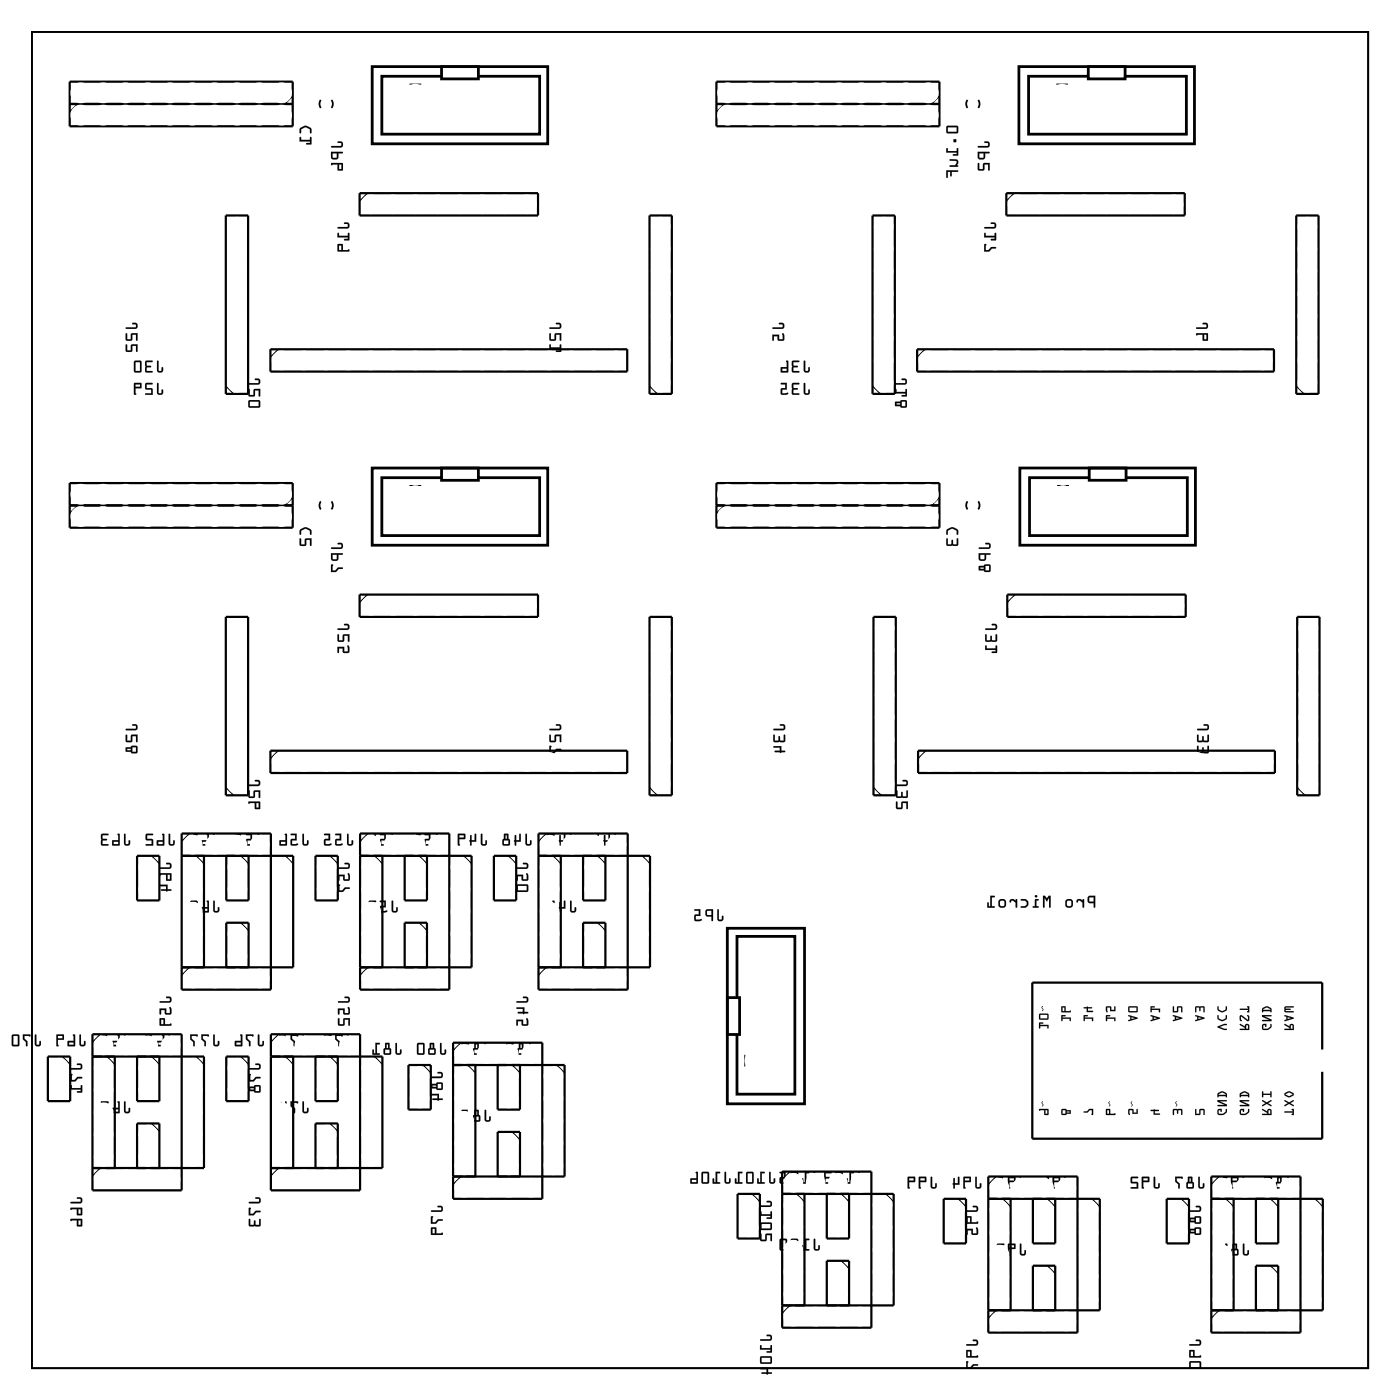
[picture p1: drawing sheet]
<svg xmlns="http://www.w3.org/2000/svg" width="159mm" height="159mm" viewBox="0 0 159 159" stroke-linecap="round" stroke-linejoin="round" font-family="sans-serif">
<path d="M3.6 3.6h152.2v152.2h-152.2zM36.5 11.4a.73 .73 0 0 0 0 .9M37.8 11.4a.73 .73 0 0 1 0 .9M110.2 11.4a.73 .73 0 0 0 0 .9M111.4 11.4a.73 .73 0 0 1 0 .9M36.5 57.1a.73 .73 0 0 0 0 .9M37.8 57.1a.73 .73 0 0 1 0 .9M110.2 57.1a.73 .73 0 0 0 0 .9M111.4 57.1a.73 .73 0 0 1 0 .9" fill="none" stroke="#000" stroke-width=".2"/>
<g fill="#000">
<path d="M123.4 126.6h.4l.3-.3h.4v.7h-.2l.1-.6h-.3l-.3 .3h-.3zM131.1 126.4l.4-.1 .5 .1v.1h-.5v.3h.6v.1l-.7 .1v-.5h-.3zM136.1 126.3h.2v.6h.3v-.6h.5l.1 .1v.6h-.1v-.6h-.4v.6h-.6z"/>
<path d="M34.2 14.6l-.1 .2 .1 .4 .1-.1v-.4l.5-.2 .5 .2v.4l.1 .1 .1-.1a.6 .6 0 0 0-.6-.8l-.3 .1zM34.1 15.6v.5h1.2v.2h-.4v.1h.6l-.1-.8h-.1v.3h-1v-.3z"/>
<path d="M34.2 14.6l-.1 .5a.1 .1 0 0 0 .1 .1 .1 .1 0 0 0 .1-.1v-.4l.5-.2 .5 .2v.4a.1 .1 0 0 0 .1 .1 .1 .1 0 0 0 .1-.1l-.1-.5-.4-.2-.3-.1zM34.2 14.6l.4-.2a.83 .83 0 0 1 .9 .3v.4l-.1 .1-.1-.1v-.4l-.4-.2h-.2l-.4 .2v.4l-.1 .1-.1-.1v-.3zM34.1 15.6v.5h1.2v.2h-.4a.1 .1 0 0 0-.1 .1 .1 .1 0 0 0 .1 .1l.6-.1v-.7a.1 .1 0 0 0-.1-.1 .1 .1 0 0 0-.1 .1v.2h-1v-.3zM34.2 15.6h.1v.3h1v-.3h.1l.1 .8h-.6v-.1h.4v-.2h-1.2z"/>
<path d="M37.7 16.7l.1 .1h1a.36 .36 0 0 0 .3-.3 .36 .36 0 0 0-.3-.4h-.3l-.1 .1 .1 .1h.4l-.1 .3zM37.7 17.3v.7l.3 .2 .5-.1v-.6h.5l.1-.1-.1-.1zM37.9 17.5h.5l-.1 .5h-.4zM37.7 18.6l.1 .2 .1-.1h.5l.1 .7h.6l-.1-.8zM38.6 18.7h.3v.6h-.3z"/>
<path d="M37.7 16.6l.1 .2h1a.37 .37 0 0 0 .3-.3 .37 .37 0 0 0-.3-.4h-.3a.1 .1 0 0 0-.1 .1 .1 .1 0 0 0 .1 .1h.4v.3zM37.7 16.7l1.1-.1 .1-.3-.5-.1 .1-.1h.3a.35 .35 0 0 1 .3 .4 .35 .35 0 0 1-.3 .3h-1zM37.7 17.3v.7l.3 .2 .5-.1v-.6h.5a.1 .1 0 0 0 .1-.1 .1 .1 0 0 0-.1-.1zM37.7 17.3h1.3l.1 .1-.1 .1h-.5v.6l-.5 .1-.3-.2zM37.9 17.5h.5l-.1 .5h-.4zM37.9 17.5v.5h.4l.1-.5zM37.7 18.6v.1a.09 .09 0 0 0 .1 .1 .09 .09 0 0 0 .1-.1h.5l.1 .7h.6l-.1-.8zM37.7 18.6h1.3v.8h-.5l-.1-.7h-.5l-.1 .1zM38.6 18.7h.3v.6h-.3zM38.6 18.7v.6h.3v-.6z"/>
<path d="M107.8 14.4v.6l.1 .2h1.1l.1-.1v-.6l-.1-.2zM108 14.5h1v.5h-1zM108.6 15.9v.3h.3v-.3zM107.8 16.9v.5h1.2v.2h-.4l-.1 .1h.6v-.8h-.1v.3h-1l-.1-.3zM108.2 18.2v.1h.7l.1 .1-.2 .4h-.6v.2h.9v-.2h-.1a.38 .38 0 0 0 .1-.3 .38 .38 0 0 0-.2-.3zM107.8 19.4v.8l.1 .1 .1-.1v-.6h.2v.4l.1 .1 .1-.1v-.4h.7v-.1v-.1z"/>
<path d="M107.8 14.4v.6l.1 .2h1.1l.1-.1v-.6l-.1-.2zM107.8 14.4l1.2-.1 .1 .2v.6l-.1 .1h-1.1l-.1-.2zM108 14.5h1v.5h-1zM107.9 14.5v.5h1.1v-.5zM108.6 15.9v.3h.3v-.3zM108.6 15.9h.3v.3h-.3zM107.8 16.9v.5h1.2v.2l-.4-.1a.1 .1 0 0 0-.1 .1 .1 .1 0 0 0 .1 .1h.5v-.8a.1 .1 0 0 0-.1 0v.3h-1v-.3zM107.8 16.9h.1v.3h1.1v-.3h.1v.8h-.6l.1-.1h.4v-.2h-1.2zM108.2 18.2v.1h.7l.1 .1-.2 .4h-.6a.1 .1 0 0 0-.1 .1 .1 .1 0 0 0 .1 .1h.9a.1 .1 0 0 0 0-.1 .1 .1 0 0 0-.1-.1 .39 .39 0 0 0-.1-.7zM108.2 18.2h.7a.32 .32 0 0 1 .2 .5l-.1 .1 .1 .1v.1h-.9v-.2h.6l.2-.4-.1-.1h-.7zM107.8 19.4v.8a.1 .1 0 0 0 .1 .1 .1 .1 0 0 0 .1-.1v-.6h.2v.4a.1 .1 0 0 0 .1 .1 .1 .1 0 0 0 .1-.1v-.4h.7a.1 .1 0 0 0 0-.1 .1 .1 0 0 0 0-.1zM107.8 19.4h1.3v.1v.1h-.7v.4l-.1 .1-.1-.1v-.4h-.3v.6v.1l-.1-.1z"/>
<path d="M111.4 16.7v.1h1.1a.36 .36 0 0 0 .2-.3 .36 .36 0 0 0-.2-.4h-.3l-.1 .1 .1 .1h.3v.3zM111.4 17.3v.7l.2 .2 .5-.1 .1-.6h.4l.1-.1-.1-.1zM111.5 17.5h.5v.5h-.4zM111.4 18.6v.7l.1 .1h.6v-.7h.4l.1 .7h.1v-.8h-.7v.7h-.5v-.7z"/>
<path d="M111.4 16.6v.2h1.1a.37 .37 0 0 0 .2-.3 .37 .37 0 0 0-.2-.4h-.3a.1 .1 0 0 0-.1 .1 .1 .1 0 0 0 .1 .1h.3v.3zM111.4 16.7l1.1-.1v-.3l-.4-.1 .1-.1h.3a.35 .35 0 0 1 .2 .4 .35 .35 0 0 1-.2 .3h-1.1zM111.4 17.3v.7l.2 .2 .5-.1 .1-.6h.4a.1 .1 0 0 0 .1-.1 .1 .1 0 0 0-.1-.1zM111.4 17.3h1.2l.1 .1-.1 .1h-.4l-.1 .6-.5 .1-.2-.2zM111.5 17.5h.5v.5h-.4zM111.5 17.5l.1 .5h.4v-.5zM111.4 18.6v.7l.1 .1h.6v-.7h.4v.6a.1 .1 0 0 0 .1 .1 .1 .1 0 0 0 .1-.1v-.7h-.7v.7h-.5v-.7zM111.4 18.6h.1v.7h.5v-.7h.7v.8h-.1v-.7h-.5v.7h-.6l-.1-.1z"/>
<path d="M3.6 3.6v152.2h152.2v-152.2zM3.6 3.6h152.2v152.2h-152.2z"/>
<path d="M14.3 37.3l.1 .2h1a.36 .36 0 0 0 .3-.4 .36 .36 0 0 0-.3-.3h-.3l-.1 .1h.1l.4 .1-.1 .3zM14.3 38v.6l.1 .2h.6l.1-.7h.4v.7h.2v-.9l-.7 .1-.1 .6h-.4v-.6zM14.3 39.2v.7l.1 .2 .6-.1 .1-.6h.4v.6h.2v-.8l-.7 .1-.1 .6h-.4v-.6z"/>
<path d="M14.3 37.3l.1 .2h1a.37 .37 0 0 0 .3-.4 .37 .37 0 0 0-.3-.3h-.3a.1 .1 0 0 0-.1 .1 .1 .1 0 0 0 .1 0l.4 .1v.3zM14.3 37.3h1.1l.1-.3-.4-.1v-.1h.3a.35 .35 0 0 1 .3 .3 .35 .35 0 0 1-.3 .4h-1zM14.3 38v.6l.1 .2h.6l.1-.7h.4v.6a.1 .1 0 0 0 .1 .1 .1 .1 0 0 0 .1-.1v-.8l-.8 .1v.6h-.4v-.6zM14.3 38h.2v.7h.4l.1-.7 .7-.1v.9h-.2v-.7h-.4l-.1 .7h-.6l-.1-.2zM14.3 39.2v.7l.1 .2 .6-.1 .1-.6h.4v.6a.1 .1 0 0 0 .1 .1 .1 .1 0 0 0 .1-.1v-.8l-.8 .1v.6h-.4v-.6zM14.3 39.2l.2 .1v.6h.4l.1-.6 .7-.1v.8h-.2v-.6h-.4l-.1 .6-.6 .1-.1-.2z"/>
<path d="M38.5 25.9v.1h1a.36 .36 0 0 0 .3-.3 .36 .36 0 0 0-.3-.4h-.3v.1v.1h.4v.3zM38.5 26.5l-.1 .5h1.2v.2h-.4v.1h.6l-.1-.8-.1 .1v.3h-1v-.3zM38.5 27.8v.9l1.3-.1-.1-.2-.1 .1h-.5l-.1-.7zM38.6 28h.3v.5h-.3z"/>
<path d="M38.5 25.9v.1h1a.37 .37 0 0 0 .3-.3 .37 .37 0 0 0-.3-.4h-.2a.1 .1 0 0 0-.1 .1 .1 .1 0 0 0 .1 .1h.3v.3zM38.5 25.9h1.1v-.4l-.4-.1v-.1h.3a.35 .35 0 0 1 .3 .4 .35 .35 0 0 1-.3 .3h-1zM38.5 26.5l-.1 .5h1.2v.2h-.3a.1 .1 0 0 0-.1 .1 .1 .1 0 0 0 .1 .1h.5v-.8a.1 .1 0 0 0-.1-.1 .1 .1 0 0 0-.1 .1v.3h-1v-.3zM38.5 26.5l.1 .1v.3h1v-.3l.1-.1 .1 .8h-.6v-.1h.4v-.2h-1.2zM38.5 27.8v.9h1.2l.1-.2a.09 .09 0 0 0-.1-.1 .09 .09 0 0 0-.1 .1h-.5l-.1-.7zM38.5 27.8h.5v.7h.6l.1-.1 .1 .2h-1.3zM38.6 28h.3v.5h-.3zM38.6 28v.5h.3v-.5z"/>
<path d="M62.6 37.3l.1 .2h1a.36 .36 0 0 0 .2-.4 .36 .36 0 0 0-.2-.3h-.3l-.1 .1h.1l.3 .1v.3zM62.6 38v.6l.1 .2h.6v-.7h.5v.7h.1v-.9l-.7 .1v.6h-.5v-.6zM62.6 39.2v.5h1.2v.2h-.4l-.1 .1h.6v-.8l-.1 .1v.3h-1.1v-.3z"/>
<path d="M62.6 37.3l.1 .2h1a.37 .37 0 0 0 .2-.4 .37 .37 0 0 0-.2-.3h-.3a.1 .1 0 0 0-.1 .1 .1 .1 0 0 0 .1 0l.3 .1v.3zM62.6 37.3h1.1v-.3l-.4-.1 .1-.1h.3a.35 .35 0 0 1 .2 .3 .35 .35 0 0 1-.2 .4h-1zM62.6 38v.6l.1 .2h.6v-.7h.5l-.1 .6a.1 .1 0 0 0 .1 .1 .1 .1 0 0 0 .1-.1v-.8l-.7 .1v.6h-.5v-.6zM62.6 38h.1v.7h.5v-.7l.7-.1v.9h-.1v-.7h-.5v.7h-.6l-.1-.2zM62.6 39.2v.5h1.2v.2h-.4a.1 .1 0 0 0-.1 .1 .1 .1 0 0 0 .1 .1h.5v-.8a.1 .1 0 0 0-.1-.1 .1 .1 0 0 0-.1 .1l.1 .3h-1.1v-.3zM62.6 39.2l.1 .1v.3h1.1v-.3l.1-.1v.8h-.6l.1-.1h.4v-.2h-1.2z"/>
<path d="M88 37.3l.1 .2h1a.36 .36 0 0 0 .2-.4 .36 .36 0 0 0-.2-.3h-.3l-.1 .1h.1l.3 .1v.3zM88 38.1v.6l.1 .1v-.1v-.4h.5v.4l.1 .1h.5l.1-.2v-.4a.15 .15 0 0 0 0-.2 .15 .15 0 0 0-.2 .1l.1 .5h-.5v-.5z"/>
<path d="M88 37.3l.1 .2h1a.37 .37 0 0 0 .2-.4 .37 .37 0 0 0-.2-.3h-.3a.1 .1 0 0 0-.1 .1 .1 .1 0 0 0 .1 0l.3 .1v.3zM88 37.3h1.1v-.3l-.4-.1 .1-.1h.3a.35 .35 0 0 1 .2 .3 .35 .35 0 0 1-.2 .4h-1zM88 38.1v.6a.1 .1 0 0 0 .1 .1 .1 .1 0 0 0 .1-.1l-.1-.4h.5v.5h.6l.1-.2v-.6a.11 .11 0 0 0-.2-.1 .1 .1 0 0 0 0 .2l.1 .5h-.5v-.5zM88 38.1h.7v.6h.5l-.1-.7h.1l.1 .2v.5l-.1 .1h-.5l-.1-.1v-.4h-.5v.5h-.1z"/>
<path d="M112.1 25.9l.1 .1h1a.36 .36 0 0 0 .3-.3 .36 .36 0 0 0-.3-.4h-.3l-.1 .1 .1 .1h.4l-.1 .3zM112.1 26.5v.5h1.2v.2h-.4l-.1 .1h.7l-.1-.8-.1 .1v.3h-1v-.3zM112.1 27.8v.9l.6-.1 .3-.3h.5l-.1-.2h-.5l-.3 .4h-.3v-.7z"/>
<path d="M112.1 25.9l.1 .1h1a.37 .37 0 0 0 .3-.3 .37 .37 0 0 0-.3-.4h-.3a.1 .1 0 0 0-.1 .1 .1 .1 0 0 0 .1 .1h.3v.3zM112.1 25.9h1.1l.1-.4-.5-.1 .1-.1h.3a.35 .35 0 0 1 .3 .4 .35 .35 0 0 1-.3 .3h-1zM112.1 26.5v.5h1.2v.2h-.4a.1 .1 0 0 0-.1 .1 .1 .1 0 0 0 .1 .1h.5l.1-.8a.1 .1 0 0 0-.1-.1 .1 .1 0 0 0-.1 .1v.3h-1v-.3zM112.1 26.5l.2 .1v.3h1v-.3l.1-.1v.8h-.5v-.1h.4v-.2h-1.2zM112.1 27.8v.9h.6l.3-.4h.4a.1 .1 0 0 0 .1-.1 .1 .1 0 0 0-.1-.1h-.5l-.3 .4h-.3v-.5v-.2zM112.1 27.8h.2v.7h.3l.3-.4h.5v.2h-.4l-.3 .3-.6 .1z"/>
<path d="M136.3 37.3v.2h1a.36 .36 0 0 0 .3-.4 .36 .36 0 0 0-.3-.3h-.3v.1l.4 .1v.3zM136.3 38v.2l.1-.1h.6v.7h.6l-.1-.8zM137.1 38.1h.3v.5h-.3z"/>
<path d="M136.2 37.3l.1 .2h1a.37 .37 0 0 0 .3-.4 .37 .37 0 0 0-.3-.3h-.2a.1 .1 0 0 0-.1 .1 .1 .1 0 0 0 .1 0l.3 .1v.3zM136.3 37.3h1.1v-.3l-.4-.1v-.1h.3a.35 .35 0 0 1 .3 .3 .35 .35 0 0 1-.3 .4h-1zM136.2 38v.1a.09 .09 0 0 0 .1 .1 .09 .09 0 0 0 .1-.1h.6v.7h.6l-.1-.9zM136.3 38h1.2l.1 .8h-.6v-.7h-.6l-.1 .1zM137.1 38.1h.3v.5h-.3zM137.1 38.1v.6h.3v-.6z"/>
<path d="M17.9 43.6v1.1a.36 .36 0 0 0 .3 .3 .36 .36 0 0 0 .4-.3v-.3h-.1h-.1v.4l-.3-.1v-1zM16.6 43.7l-.1 .6 .2 .1h.5v.4h-.6l-.1 .1 .9 .1-.1-.7-.6-.1v-.4h.6l.1-.1zM15.3 43.6v1.3l.1 .1 .1-.1-.1-.1v-.6h.7v-.5l-.1-.1zM15.4 43.8h.5v.3h-.5z"/>
<path d="M17.9 41.1v1.1a.36 .36 0 0 0 .3 .2 .36 .36 0 0 0 .4-.2v-.3l-.1-.1-.1 .1v.3h-.3v-1zM16.6 41.1l-.1 1.2 .2 .1h.6v-.1h-.6v-.4l.5-.1v-.1l-.5-.1v-.4h.6l.1-.1zM15.3 41.1v1.2l.1 .1h.6l.1-.1v-1.1l-.2-.1zM15.4 41.2h.5v1.1h-.5z"/>
<path d="M17.9 43.6v1.1a.37 .37 0 0 0 .3 .3 .37 .37 0 0 0 .4-.3v-.3a.1 .1 0 0 0-.1-.1 .1 .1 0 0 0-.1 .1v.4h-.3v-1.1zM17.9 43.6l.1 .1 .1 1 .3 .1 .1-.4h.1v.3a.35 .35 0 0 1-.4 .3 .35 .35 0 0 1-.3-.3zM16.6 43.7v.6l.6 .1v.4h-.6a.1 .1 0 0 0-.1 .1 .1 .1 0 0 0 .1 .1h.8l-.1-.8h-.6v-.4h.6a.1 .1 0 0 0 .1-.1 .1 .1 0 0 0-.1-.1zM16.6 43.7h.8l-.1 .1h-.6v.4l.6 .1 .1 .7-.9-.1 .1-.1h.6v-.4h-.5l-.2-.1zM15.3 43.6l-.1 1.3 .2 .1a.09 .09 0 0 0 .1-.1 .09 .09 0 0 0-.1-.1v-.6h.7v-.5l-.1-.1zM15.3 43.6h.7l.1 .1v.5h-.7v.6l.1 .1-.1 .1-.1-.1zM15.4 43.8h.5v.3h-.5zM15.4 43.8v.3h.6v-.3z"/>
<path d="M17.9 41.1v1.1a.37 .37 0 0 0 .3 .3 .37 .37 0 0 0 .4-.3v-.3a.1 .1 0 0 0-.1-.1 .1 .1 0 0 0-.1 .1v.3h-.3v-1zM17.9 41.1l.1 .1 .1 1h.3l.1-.4 .1 .1v.3a.35 .35 0 0 1-.4 .2 .35 .35 0 0 1-.3-.2zM16.6 41.1l-.1 1.2 .2 .1h.6a.1 .1 0 0 0 .1-.1 .1 .1 0 0 0-.1-.1l-.6 .1v-.4l.4-.1a.1 .1 0 0 0 .1 0 .1 .1 0 0 0-.1-.1l-.4-.1v-.4l.6 .1a.1 .1 0 0 0 .1-.1 .1 .1 0 0 0-.1-.1zM16.6 41.1h.8l-.1 .1h-.6v.4l.5 .1v.1l-.5 .1v.4h.6v.1h-.6l-.2-.1zM15.3 41.1v1.2l.1 .1h.6l.1-.1v-1.1l-.2-.1zM15.3 41.1h.6l.2 .1v1.1l-.1 .1h-.6l-.1-.1zM15.4 41.2h.5v1.1h-.5zM15.4 41.2v1.1h.6v-1.1z"/>
<path d="M28.3 43.7l.1 .1h1a.36 .36 0 0 0 .2-.3 .36 .36 0 0 0-.2-.4h-.3l-.1 .1 .1 .1h.3v.3zM28.3 44.3v.7l.1 .2 .6-.1v-.6h.5v.6h.1v-.8l-.7 .1v.6h-.4l-.1-.6zM28.3 45.6v.7l.1 .1h1.1l.1-.1v-.6l-.1-.1zM28.5 45.7h1v.6h-1z"/>
<path d="M28.3 43.7l.1 .1h1a.37 .37 0 0 0 .3-.3 .37 .37 0 0 0-.3-.4h-.3a.1 .1 0 0 0-.1 .1 .1 .1 0 0 0 .1 .1h.3v.3zM28.3 43.7l1.1-.1v-.3l-.4-.1 .1-.1h.3a.35 .35 0 0 1 .2 .4 .35 .35 0 0 1-.2 .3h-1zM28.3 44.3v.7l.1 .2 .6-.1v-.6h.5v.6a.1 .1 0 0 0 0 .1 .1 .1 0 0 0 .1-.1v-.8h-.7v.7h-.4v-.7zM28.3 44.3l.1 .1v.6h.5v-.6l.7-.1v.8h-.1v-.6h-.5v.6h-.6l-.1-.1zM28.3 45.6v.7l.1 .1h1.1l.1-.1v-.6l-.1-.1zM28.3 45.6h1.2l.1 .1v.6l-.1 .1h-1.1l-.1-.1zM28.5 45.7h1v.6h-1zM28.4 45.7v.6h1.1v-.6z"/>
<path d="M91.6 43.6l-.1 1.1a.36 .36 0 0 0 .4 .3 .36 .36 0 0 0 .3-.3v-.3h-.1l-.1 .4-.3-.1v-1zM90.2 43.7v1.2l.2 .1h.6v-.2h-.6v-.4h.4l.1-.1-.1-.1h-.4v-.4h.6v-.1zM88.9 43.6l.1 .2h.4v.4l-.4 .1-.1 .6 .2 .1h.4a.15 .15 0 0 0 .2-.1 .15 .15 0 0 0 0-.2l-.6 .1v-.4h.5v-.8z"/>
<path d="M91.6 41.1l-.1 1.1a.36 .36 0 0 0 .4 .2 .36 .36 0 0 0 .3-.2v-.3l-.1-.1v.1l-.1 .3h-.3v-1zM90.2 41.1v1.2l.2 .1h.6v-.1h-.6v-.4l.4-.1h.1l-.1-.1-.4-.1v-.4h.6v-.1zM89.5 41.1l.1 .7h-.7l.1 .6h.8v-1.2l-.1-.1zM89.1 42h.5v.3h-.5z"/>
<path d="M91.6 43.6l-.1 1.1a.37 .37 0 0 0 .4 .3 .37 .37 0 0 0 .3-.3v-.3a.1 .1 0 0 0-.1-.1 .1 .1 0 0 0 0 .1l-.1 .4h-.3v-1.1zM91.6 43.6l.1 .1v1l.3 .1 .1-.4h.1v.3a.35 .35 0 0 1-.3 .3 .35 .35 0 0 1-.4-.3zM90.2 43.7v1.2l.2 .1h.6a.1 .1 0 0 0 .1-.1 .1 .1 0 0 0-.1-.1h-.6v-.4h.4a.1 .1 0 0 0 .1-.1 .1 .1 0 0 0-.1-.1h-.4v-.4h.6a.1 .1 0 0 0 .1-.1 .1 .1 0 0 0-.1-.1zM90.2 43.7h.8v.1h-.6v.4h.4l.1 .1-.1 .1h-.4v.4h.6v.2h-.6l-.2-.1zM88.9 43.6l.1 .2h.4v.4h-.4l-.1 .7 .2 .1 .6-.1a.1 .1 0 0 0 .1-.1 .1 .1 0 0 0-.1-.1l-.6 .1v-.4h.5v-.8zM88.9 43.6h.7v.8h-.5v.4l.6-.1 .1 .1-.1 .1-.6 .1-.2-.1 .1-.6 .4-.1v-.4h-.4z"/>
<path d="M91.6 41.1l-.1 1.1a.37 .37 0 0 0 .4 .3 .37 .37 0 0 0 .3-.3v-.3a.1 .1 0 0 0-.1-.1 .1 .1 0 0 0 0 .1l-.1 .3h-.3v-1zM91.6 41.1l.1 .1v1h.3l.1-.4 .1 .1v.3a.35 .35 0 0 1-.3 .2 .35 .35 0 0 1-.4-.2zM90.2 41.1v1.2l.2 .1h.6a.1 .1 0 0 0 .1-.1 .1 .1 0 0 0-.1-.1l-.6 .1v-.4l.4-.1a.1 .1 0 0 0 .1 0 .1 .1 0 0 0-.1-.1l-.4-.1v-.4l.6 .1a.1 .1 0 0 0 .1-.1 .1 .1 0 0 0-.1-.1zM90.2 41.1h.8v.1h-.6v.4l.4 .1 .1 .1h-.1l-.4 .1v.4h.6v.1h-.6l-.2-.1zM89.5 41.1l.1 .7h-.7l.1 .6h.8v-1.2l-.1-.1zM89.6 41.1l.2 .1v1.2h-.8l-.1-.6h.7zM89.1 42h.5v.3h-.5zM89.1 42v.3h.5v-.3z"/>
<path d="M102 43.7v.1h1a.36 .36 0 0 0 .3-.3 .36 .36 0 0 0-.3-.4h-.3v.1v.1h.4v.3zM102 44.3l-.1 .5h1.2v.2h-.4v.1h.6l-.1-.8-.1 .1v.2h-1v-.2zM102 45.8v.5h.5l.2 .1h.4l.2-.1v-.6l-.1-.1h-.5l-.2 .1zM102.7 45.7h.4v.6h-.4zM102.1 45.9h.4v.2h-.4z"/>
<path d="M102 43.7v.1h1a.37 .37 0 0 0 .3-.3 .37 .37 0 0 0-.3-.4h-.2a.1 .1 0 0 0-.1 .1 .1 .1 0 0 0 .1 .1h.3v.3zM102 43.7l1.1-.1v-.3l-.4-.1v-.1h.3a.35 .35 0 0 1 .3 .4 .35 .35 0 0 1-.3 .3h-1zM102 44.3l-.1 .5h1.2v.2h-.3a.1 .1 0 0 0-.1 .1 .1 .1 0 0 0 .1 .1l.5-.1v-.7a.1 .1 0 0 0-.1-.1 .1 .1 0 0 0-.1 .1v.2h-1v-.3zM102 44.3l.1 .1v.3h1v-.3l.1-.1 .1 .8h-.6v-.1h.4v-.2h-1.2zM102 45.8v.5h.5l.2 .1h.4l.2-.1v-.6l-.1-.1h-.5l-.2 .1zM102 45.8h.5l.2-.2h.5l.1 .1v.6l-.2 .1h-.4l-.2-.1-.5-.1zM102.7 45.7h.4v.6h-.4zM102.7 45.7v.6h.4v-.6zM102.1 45.9h.4v.2h-.4zM102.1 45.9v.2h.4v-.2z"/>
<path d="M34.2 60.3l-.1 .2 .1 .4h.1v-.4l.5-.3 .5 .3v.4h.1l.1-.1a.6 .6 0 0 0-.6-.7h-.3zM34.1 61.3v.7l.1 .2 .6-.1 .1-.6h.4v.6h.2v-.8l-.7 .1-.1 .6h-.4v-.6z"/>
<path d="M34.2 60.3l-.1 .5a.1 .1 0 0 0 .1 .1 .1 .1 0 0 0 .1-.1v-.3l.5-.3 .5 .3v.3a.1 .1 0 0 0 .1 .1 .1 .1 0 0 0 .1-.1l-.1-.4-.4-.3-.3-.1zM34.2 60.3l.4-.2a.83 .83 0 0 1 .9 .3v.4l-.1 .1h-.1v-.4l-.4-.3h-.2l-.4 .3v.4h-.1h-.1v-.4zM34.1 61.3v.7l.1 .2 .6-.1 .1-.6h.4v.6a.1 .1 0 0 0 .1 .1 .1 .1 0 0 0 .1-.1v-.8l-.7 .1-.1 .6h-.4v-.6zM34.2 61.3l.1 .1v.6h.4l.1-.6 .7-.1v.8h-.2v-.6h-.4l-.1 .6-.6 .1-.1-.2z"/>
<path d="M37.7 62.4l.1 .1h1a.36 .36 0 0 0 .3-.3 .36 .36 0 0 0-.3-.4h-.3l-.1 .1 .1 .1h.4l-.1 .3zM37.7 63v.7l.3 .2 .5-.1v-.6h.5l.1-.1-.1-.1zM37.9 63.2h.5l-.1 .5h-.4zM37.7 64.3v.9l.6-.1 .3-.3 .5-.1-.1-.1h-.5l-.3 .4h-.3v-.7z"/>
<path d="M37.7 62.4l.1 .1h1a.37 .37 0 0 0 .3-.3 .37 .37 0 0 0-.3-.4h-.3a.1 .1 0 0 0-.1 .1 .1 .1 0 0 0 .1 .1h.4v.3zM37.7 62.4l1.1-.1 .1-.3-.5-.1 .1-.1h.3a.35 .35 0 0 1 .3 .4 .35 .35 0 0 1-.3 .3h-1zM37.7 63v.7l.3 .2 .5-.1v-.6h.5a.1 .1 0 0 0 .1-.1 .1 .1 0 0 0-.1-.1zM37.7 63h1.3l.1 .1-.1 .1h-.5v.6l-.5 .1-.3-.2zM37.9 63.2h.5l-.1 .5h-.4zM37.9 63.2v.5h.4l.1-.5zM37.7 64.3v.9h.6l.3-.4h.4a.1 .1 0 0 0 .1-.1 .1 .1 0 0 0-.1-.1h-.5l-.3 .4h-.3v-.5l.1-.2zM37.7 64.3h.2v.7h.3l.3-.4h.5v.1l-.4 .1-.3 .3-.6 .1z"/>
<path d="M38.5 71.6v.2h1a.36 .36 0 0 0 .3-.4 .36 .36 0 0 0-.3-.3h-.3v.1l.4 .1v.3zM38.5 72.3l-.1 .6 .1 .2h.7v-.7h.4v.7h.2v-.9l-.7 .1-.1 .6h-.4v-.6zM38.4 73.7v.6l.1 .1 .1-.1v-.4h.4v.4l.1 .1h.6l.1-.2v-.4a.15 .15 0 0 0 0-.2 .15 .15 0 0 0-.2 0v.6h-.4v-.5z"/>
<path d="M38.5 71.6v.2h1a.37 .37 0 0 0 .3-.4 .37 .37 0 0 0-.3-.4h-.2a.1 .1 0 0 0-.1 .1 .1 .1 0 0 0 .1 .1l.3 .1v.2zM38.5 71.6h1.1v-.3l-.4-.2h.3a.35 .35 0 0 1 .3 .3 .35 .35 0 0 1-.3 .3h-1zM38.5 72.3l-.1 .6 .1 .2h.7v-.7h.4v.6a.1 .1 0 0 0 .1 .1 .1 .1 0 0 0 .1-.1v-.8l-.7 .1-.1 .6h-.4v-.6zM38.5 72.3h.1v.6h.4l.1-.6 .7-.1v.8h-.2v-.6h-.4l-.1 .6-.6 .1-.1-.2zM38.4 73.7v.6a.1 .1 0 0 0 .1 .1 .1 .1 0 0 0 .1-.1v-.4h.4l.1 .4 .6 .1 .1-.2-.1-.6a.1 .1 0 0 0-.1-.1 .1 .1 0 0 0-.1 .1l.1 .6h-.4v-.5zM38.4 73.7h.8v.5h.4v-.6l.1-.1 .1 .3v.5l-.2 .1h-.5l-.1-.1v-.5h-.4v.5l-.1 .1z"/>
<path d="M107.9 60.3l-.1 .2v.4h.1l.1-.4 .5-.3 .5 .3v.4h.1v-.1a.6 .6 0 0 0-.6-.7h-.2zM107.8 61.3v.7l.1 .2 .6-.1 .5 .1 .1-.1v-.8l-.1 .1v.6h-.4l-.1-.5h-.1l-.1 .5h-.3l-.1-.6z"/>
<path d="M107.9 60.3l-.1 .5a.1 .1 0 0 0 .1 .1 .1 .1 0 0 0 .1-.1v-.3l.5-.3 .4 .3 .1 .3a.1 .1 0 0 0 .1 .1 .1 .1 0 0 0 0-.1v-.4l-.5-.3-.2-.1zM107.9 60.3l.4-.2a.83 .83 0 0 1 .8 .3v.4v.1h-.1v-.5l-.4-.2h-.2l-.4 .2-.1 .5h-.1v-.4zM107.8 61.3v.7l.2 .2 .5-.1 .5 .1 .1-.2v-.6a.1 .1 0 0 0 0-.1 .1 .1 0 0 0-.1 .1v.6h-.4v-.4a.1 .1 0 0 0-.1-.1 .1 .1 0 0 0-.1 .1l-.1 .4h-.3v-.6zM107.8 61.3l.1 .1v.6h.4l.1-.5h.1l.1 .5h.4v-.6l.1-.1v.8l-.1 .1-.5-.1-.6 .1-.1-.2z"/>
<path d="M111.5 62.4l.1 .1h1a.36 .36 0 0 0 .2-.3 .36 .36 0 0 0-.2-.4h-.3l-.1 .1 .1 .1h.3v.3zM111.5 63v.7l.2 .2 .5-.1 .1-.6h.4l.1-.1-.1-.1zM111.6 63.2h.5v.5h-.4zM111.5 64.5v.5h.6l.1 .2h.5l.1-.2v-.5l-.1-.2h-.5l-.1 .2zM112.2 64.5h.5v.5h-.5zM111.6 64.6h.5v.2h-.5z"/>
<path d="M111.5 62.4l.1 .1h1a.37 .37 0 0 0 .2-.3 .37 .37 0 0 0-.2-.4h-.3a.1 .1 0 0 0-.1 .1 .1 .1 0 0 0 .1 .1h.3v.3zM111.5 62.4l1.1-.1v-.3l-.4-.1 .1-.1h.3a.35 .35 0 0 1 .2 .4 .35 .35 0 0 1-.2 .3h-1zM111.5 63v.7l.2 .2 .5-.1 .1-.6h.4a.1 .1 0 0 0 .1-.1 .1 .1 0 0 0-.1-.1zM111.5 63h1.2l.1 .1-.1 .1h-.4l-.1 .6-.5 .1-.2-.2zM111.6 63.2h.5v.5h-.4zM111.6 63.2l.1 .5h.4v-.5zM111.5 64.5v.5h.6l.1 .2h.5l.1-.2v-.5l-.1-.2h-.5l-.1 .2zM111.5 64.5h.6l.1-.2h.5l.1 .2v.5l-.1 .1h-.5l-.1-.1h-.6zM112.2 64.5h.5v.5h-.5zM112.2 64.4v.6h.5v-.6zM111.6 64.6h.5v.2h-.5zM111.6 64.6v.2h.5v-.2z"/>
<path d="M112.2 71.6l.1 .1h1a.36 .36 0 0 0 .3-.3 .36 .36 0 0 0-.3-.3h-.3h-.1l.1 .1 .4 .1-.1 .3zM112.2 72.3v.6l.1 .2 .6-.1 .5 .1 .2-.1-.1-.8-.1 .1v.6h-.4v-.4l-.1-.1-.1 .1v.4h-.4v-.6zM112.2 73.5v.5h1.2v.2h-.4v.1h.6l-.1-.8-.1 .1v.3h-1v-.3z"/>
<path d="M112.2 71.6l.1 .2h1a.37 .37 0 0 0 .3-.4 .37 .37 0 0 0-.3-.4h-.3a.1 .1 0 0 0-.1 .1 .1 .1 0 0 0 .1 .1l.4 .1v.2zM112.2 71.6h1.1l.1-.4-.4-.1h.3a.35 .35 0 0 1 .3 .3 .35 .35 0 0 1-.3 .3h-1zM112.2 72.3v.6l.2 .2 .5-.1 .6 .1 .1-.2v-.6a.1 .1 0 0 0-.1-.1 .1 .1 0 0 0-.1 .1v.6h-.4v-.4a.1 .1 0 0 0-.1-.1 .1 .1 0 0 0-.1 .1v.4h-.4v-.6zM112.2 72.3h.2v.6h.4v-.4l.1-.1 .1 .1v.4h.4v-.6h.1v.7l-.1 .1-.5-.1-.6 .1-.1-.2zM112.2 73.5v.5h1.2v.2h-.4a.1 .1 0 0 0-.1 .1 .1 .1 0 0 0 .1 .1h.5l.1-.8a.1 .1 0 0 0-.1-.1 .1 .1 0 0 0-.1 .1v.3h-1v-.3zM112.2 73.5l.2 .1v.3h1v-.3l.1-.1 .1 .8h-.6v-.1h.4v-.2h-1.2z"/>
<path d="M14.2 95l-.1 1.1a.36 .36 0 0 0 .4 .2 .36 .36 0 0 0 .3-.2v-.4h-.1l-.1 .4h-.3v-1.1zM13.4 95l.1 .7h-.7v.6h.8v-1.3zM12.9 95.9h.6v.2h-.6zM11.6 95l-.1 1.2 .2 .1h.6v-.2h-.6v-.4h.4l.1-.1h-.1l-.4-.1v-.4h.6l.1-.1z"/>
<path d="M14.1 95v1.1a.37 .37 0 0 0 .4 .2 .37 .37 0 0 0 .3-.2v-.3a.1 .1 0 0 0-.1-.1 .1 .1 0 0 0-.1 .1v.3h-.3v-1.1zM14.2 95h.1v1.1h.3l.1-.4 .1 .1v.3a.35 .35 0 0 1-.3 .2 .35 .35 0 0 1-.4-.2zM13.4 95l.1 .7h-.7v.6h.8v-1.3zM13.4 95h.2v1.3h-.8v-.6h.7zM12.9 95.9h.6v.2h-.6zM12.9 95.9v.2h.6v-.2zM11.5 95v1.2l.2 .1h.6a.1 .1 0 0 0 .1-.1 .1 .1 0 0 0-.1-.1h-.6v-.3l.4-.1a.1 .1 0 0 0 .1-.1 .1 .1 0 0 0-.1-.1h-.4v-.4h.6a.1 .1 0 0 0 .1-.1 .1 .1 0 0 0-.1-.1zM11.6 95h.8l-.1 .1h-.6v.4l.4 .1h.1l-.1 .1h-.4v.4l.6 .1v.1h-.6l-.2-.1z"/>
<path d="M14.3 83l.1 .2h1a.36 .36 0 0 0 .3-.4 .36 .36 0 0 0-.3-.3h-.3l-.1 .1 .1 .1h.4l-.1 .3zM14.3 83.7v.7l.1 .1h.6l.1-.7h.4v.7h.2v-.8h-.7l-.1 .7h-.4v-.7zM14.3 85.1l.1 .5h.5l.2 .2h.4l.2-.1v-.6l-.1-.1-.5-.1-.2 .2zM15.1 85.1h.4v.5h-.4zM14.5 85.3h.4v.2h-.4z"/>
<path d="M14.3 83l.1 .2h1a.37 .37 0 0 0 .3-.4 .37 .37 0 0 0-.3-.3h-.3a.1 .1 0 0 0-.1 .1 .1 .1 0 0 0 .1 .1h.4v.3zM14.3 83h1.1l.1-.3-.4-.1v-.1h.3a.35 .35 0 0 1 .3 .3 .35 .35 0 0 1-.3 .4h-1zM14.3 83.7v.7l.1 .1h.6l.1-.7h.4v.6a.1 .1 0 0 0 .1 .1 .1 .1 0 0 0 .1-.1v-.7h-.8v.7h-.4v-.7zM14.3 83.7h.2v.7h.4l.1-.7h.7v.8h-.2v-.7h-.4l-.1 .7h-.6l-.1-.1zM14.3 85.1l.1 .5h.5l.2 .2h.4l.2-.1v-.6l-.1-.2h-.5l-.2 .2zM14.3 85.1h.6l.2-.2 .5 .1 .1 .1-.1 .6-.1 .1h-.4l-.2-.2h-.5zM15.1 85.1h.4v.5h-.4zM15.1 85.1v.5h.4v-.5zM14.5 85.3h.4v.2h-.4zM14.5 85.3v.2h.4v-.2z"/>
<path d="M18.2 98.8l.1 .2h1a.36 .36 0 0 0 .2-.4 .36 .36 0 0 0-.2-.3h-.3l-.1 .1h.1l.3 .1v.3zM18.2 99.5v.2l.1-.1h.6l.1 .7h.5v-.8zM19.1 99.6h.3v.5h-.3zM18.2 100.8v.1h.7v.4h-.5v.2h.5h.1h.1l.4-.1v-.1h-.4v-.5z"/>
<path d="M18.2 98.8l.1 .2h1a.37 .37 0 0 0 .3-.4 .37 .37 0 0 0-.3-.3h-.3a.1 .1 0 0 0-.1 .1 .1 .1 0 0 0 .1 .1h.3v.3zM18.2 98.8h1.1v-.3l-.4-.1 .1-.1h.3a.35 .35 0 0 1 .2 .3 .35 .35 0 0 1-.2 .4h-1zM18.2 99.5v.1a.09 .09 0 0 0 .1 .1 .09 .09 0 0 0 0-.1h.6l.1 .7h.5v-.8zM18.2 99.5h1.3v.8h-.5l-.1-.7h-.6v.1zM19.1 99.6h.3v.5h-.3zM19.1 99.6v.6h.3v-.6zM18.2 100.8v.1h.7v.4h-.5a.1 .1 0 0 0-.1 .1 .1 .1 0 0 0 .1 .1h.5a.09 .09 0 0 0 .1 .1 .09 .09 0 0 0 .1-.1h.3a.1 .1 0 0 0 .1-.1 .1 .1 0 0 0-.1-.1h-.3v-.5zM18.2 100.8h.9v.5h.4v.1l-.4 .1h-.1h-.1l-.5-.1v-.1h.5v-.4h-.7z"/>
<path d="M19.2 95v1.1a.36 .36 0 0 0 .4 .2 .36 .36 0 0 0 .3-.2v-.4h-.1h-.1v.4h-.3v-1.1zM18.5 95v.7h-.6v.6h.8v-1.3zM18 95.9h.5v.2h-.5zM16.6 95v.6l.2 .1h.5v.4h-.6l-.1 .2h.8v-.7l-.6-.1v-.4h.6v-.1z"/>
<path d="M19.2 95v1.1a.37 .37 0 0 0 .4 .2 .37 .37 0 0 0 .3-.2v-.3a.1 .1 0 0 0-.1-.1 .1 .1 0 0 0-.1 .1v.3h-.3v-1.1zM19.2 95h.2v1.1h.3l.1-.4 .1 .1v.3a.35 .35 0 0 1-.3 .2 .35 .35 0 0 1-.4-.2zM18.5 95v.7h-.6v.6h.8v-1.3zM18.5 95h.2v1.3h-.8v-.6h.7zM18 95.9h.5v.2h-.5zM18 95.9v.2h.6v-.2zM16.6 95v.7h.7v.4h-.6a.1 .1 0 0 0-.1 .1 .1 .1 0 0 0 .1 .1h.8l-.1-.7-.6-.1v-.4h.6a.1 .1 0 0 0 .1-.1 .1 .1 0 0 0-.1-.1zM16.6 95h.8v.1h-.7v.5h.7v.7h-.8l.1-.2h.6v-.4h-.5l-.2-.1z"/>
<path d="M24.3 95v1.1a.36 .36 0 0 0 .3 .2 .36 .36 0 0 0 .4-.2v-.4h-.1h-.1v.4h-.3v-1.1zM23.6 95v.7h-.6v.6h.8v-1.3h-.1zM23.1 95.9h.5v.2h-.5zM22 95v1.1h-.2v-.4h-.1v.6h.8v-.2h-.3v-1h.3v-.1z"/>
<path d="M24.3 95v1.1a.37 .37 0 0 0 .3 .2 .37 .37 0 0 0 .4-.2v-.3a.1 .1 0 0 0-.1-.1 .1 .1 0 0 0-.1 .1v.3h-.3v-1.1zM24.3 95h.2v1.1h.3l.1-.4 .1 .1v.3a.35 .35 0 0 1-.4 .2 .35 .35 0 0 1-.3-.2zM23.6 95v.7h-.7l.1 .6h.8v-1.3h-.1zM23.6 95h.2v1.3h-.8v-.6h.6zM23.1 95.9h.5v.2h-.5zM23.1 95.9v.2h.5v-.2zM22 94.9v1.2h-.2v-.3a.1 .1 0 0 0-.1-.1 .1 .1 0 0 0-.1 .1l.1 .5h.7a.1 .1 0 0 0 .1-.1 .1 .1 0 0 0-.1-.1h-.2v-1h.2a.1 .1 0 0 0 .1-.1 .1 .1 0 0 0-.1-.1zM22 95h.5v.1h-.3v1l.3 .1v.1h-.8v-.6l.1 .1v.3h.2z"/>
<path d="M28.3 89.4l.1 .1h1a.36 .36 0 0 0 .2-.3 .36 .36 0 0 0-.2-.4h-.3l-.1 .1 .1 .1h.3v.3zM28.3 90v.7l.1 .2 .6-.1v-.6h.5v.6h.1v-.8l-.7 .1v.6h-.4l-.1-.6zM28.3 91.3v.2h.2h.5l.1 .7 .5-.1v-.8zM29.2 91.5h.3v.5h-.3z"/>
<path d="M28.3 89.4l.1 .1h1a.37 .37 0 0 0 .3-.3 .37 .37 0 0 0-.3-.4h-.3a.1 .1 0 0 0-.1 .1 .1 .1 0 0 0 .1 .1h.3v.3zM28.3 89.4h1.1v-.4l-.4-.1 .1-.1h.3a.35 .35 0 0 1 .2 .4 .35 .35 0 0 1-.2 .3h-1zM28.3 90v.7l.1 .2 .6-.1v-.6h.5v.6a.1 .1 0 0 0 0 .1 .1 .1 0 0 0 .1-.1v-.8l-.7 .1v.6h-.4v-.6zM28.3 90l.1 .1v.6h.5v-.6l.7-.1v.8h-.1v-.6h-.5v.6l-.6 .1-.1-.2zM28.3 91.3v.2a.09 .09 0 0 0 .1 .1 .09 .09 0 0 0 .1-.1h.5l.1 .7 .5-.1v-.8zM28.3 91.3h1.3v.8h-.5l-.1-.6h-.6zM29.2 91.5h.3v.5h-.3zM29.2 91.5v.5h.3v-.5z"/>
<path d="M29.4 95v1.1a.36 .36 0 0 0 .3 .2 .36 .36 0 0 0 .4-.2v-.4h-.1h-.1v.4h-.4v-1.1zM28 95l.1 .1h.4v.4l-.4 .1-.1 .6 .2 .1h.4a.15 .15 0 0 0 .2 0 .15 .15 0 0 0 0-.2h-.6v-.4h.5v-.7zM26.9 95v.5l-.2 .2 .1 .5 .1 .1h.6l.1-.2v-.4l-.2-.2v-.5zM26.9 95.7h.5v.4h-.5zM27.1 95.1h.2v.4h-.2z"/>
<path d="M29.4 95v1.1a.37 .37 0 0 0 .3 .2 .37 .37 0 0 0 .4-.2v-.3a.1 .1 0 0 0-.1-.1 .1 .1 0 0 0-.1 .1v.3h-.3v-1.1zM29.4 95h.1v1.1h.4l.1-.4v.1l.1 .3a.35 .35 0 0 1-.4 .2 .35 .35 0 0 1-.3-.2zM28 95l.1 .1h.4v.4l-.4 .1-.1 .6 .2 .1 .6-.1a.1 .1 0 0 0 .1-.1 .1 .1 0 0 0-.1 0h-.6v-.4h.5v-.8zM28 95h.7v.7h-.5v.4h.6h.1l-.1 .1-.6 .1-.2-.1 .1-.6h.4v-.5h-.4zM26.9 95v.5l-.2 .2v.5l.2 .1h.6l.1-.2v-.4l-.2-.2v-.5zM26.9 95h.5v.6l.2 .1v.4l-.1 .2h-.6l-.1-.1-.1-.5 .2-.1zM26.9 95.7h.5v.4h-.5zM26.9 95.7v.4h.5v-.4zM27.1 95.1h.2v.4h-.2zM27.1 95.1v.5h.2v-.5z"/>
<path d="M34.5 95l-.1 1.1a.36 .36 0 0 0 .4 .2 .36 .36 0 0 0 .3-.2v-.4h-.1l-.1 .4h-.3v-1.1zM33.1 95v.1h.5v.4l-.5 .1v.6l.2 .1h.4a.15 .15 0 0 0 .2 0 .15 .15 0 0 0-.1-.2h-.5v-.4h.5v-.7zM32.5 95v.7h-.7l.1 .6h.8v-1.3h-.1zM32 95.9h.5v.2h-.5z"/>
<path d="M34.5 95l-.1 1.1a.37 .37 0 0 0 .4 .2 .37 .37 0 0 0 .4-.2v-.3a.1 .1 0 0 0-.1-.1 .1 .1 0 0 0-.1 .1l-.1 .3h-.2l-.1-1.1zM34.5 95h.1v1.1h.3l.2-.4v.1v.3a.35 .35 0 0 1-.3 .2 .35 .35 0 0 1-.3-.2zM33.1 95v.1h.5v.4l-.5 .1v.6l.2 .1 .6-.1a.1 .1 0 0 0 .1-.1 .1 .1 0 0 0-.2 0h-.5v-.4h.5v-.8zM33.1 95h.7v.7h-.5v.4h.6v.1l-.6 .1-.2-.1v-.6h.5v-.5h-.5zM32.4 95l.1 .7h-.7l.1 .6h.8v-1.3h-.1zM32.5 95h.2v1.3h-.8v-.6h.6zM32 95.9h.5v.2h-.5zM32 95.9v.2h.5v-.2z"/>
<path d="M38.5 98.8l.1 .2h1a.36 .36 0 0 0 .3-.4 .36 .36 0 0 0-.3-.3h-.3l-.1 .1h.1l.4 .1-.1 .3zM38.5 99.6v.6l.1 .1 .1-.1v-.4h.4v.4l.1 .1h.5l.2-.2v-.4a.15 .15 0 0 0-.1-.2 .15 .15 0 0 0-.2 .1l.1 .5h-.4v-.5zM38.5 100.7v.9h.6l.3-.4h.4v-.1h-.5l-.3 .3h-.3v-.6z"/>
<path d="M38.5 98.8l.1 .2h1a.37 .37 0 0 0 .3-.4 .37 .37 0 0 0-.3-.3h-.3a.1 .1 0 0 0-.1 .1 .1 .1 0 0 0 .1 .1h.3v.3zM38.5 98.8h1.1l.1-.3-.5-.1 .1-.1h.3a.35 .35 0 0 1 .3 .3 .35 .35 0 0 1-.3 .4h-1zM38.5 99.6v.6a.1 .1 0 0 0 .1 .1 .1 .1 0 0 0 .1-.1v-.4h.4v.5h.6l.2-.2-.1-.6a.1 .1 0 0 0-.1 0 .1 .1 0 0 0-.1 .1l.1 .5h-.4v-.5zM38.5 99.6h.8l-.1 .6h.5l-.1-.7h.1l.1 .2v.5l-.1 .1h-.5l-.1-.1v-.4h-.4v.5h-.2zM38.5 100.7v.9h.6l.3-.4 .4 .1a.1 .1 0 0 0 .1-.1 .1 .1 0 0 0-.1-.1h-.5l-.3 .3h-.3v-.5v-.1zM38.5 100.8h.2v.6h.3l.3-.3h.5v.1h-.4l-.3 .4h-.6z"/>
<path d="M39.6 95l-.1 1.1a.36 .36 0 0 0 .4 .2 .36 .36 0 0 0 .3-.2v-.4h-.1l-.1 .4h-.3v-1.1zM38.2 95v.1h.5v.4l-.5 .1v.6l.1 .1h.4a.15 .15 0 0 0 .3 0 .15 .15 0 0 0-.1-.2h-.6v-.4h.6v-.7zM36.9 95l.1 .1h.4v.4l-.4 .1-.1 .6 .2 .1h.4a.15 .15 0 0 0 .2 0 .15 .15 0 0 0-.1-.2h-.5v-.4h.5v-.7z"/>
<path d="M39.5 95v1.1a.37 .37 0 0 0 .4 .2 .37 .37 0 0 0 .3-.2v-.3a.1 .1 0 0 0-.1-.1 .1 .1 0 0 0-.1 .1v.3h-.3v-1.1zM39.6 95h.1v1.1h.3l.1-.4 .1 .1v.3a.35 .35 0 0 1-.3 .2 .35 .35 0 0 1-.4-.2zM38.2 95v.1h.5v.4l-.5 .1v.6l.1 .1 .7-.1a.1 .1 0 0 0 0-.1 .1 .1 0 0 0-.1 0h-.6v-.4h.6v-.8zM38.2 95h.7v.7h-.6v.4h.6h.1v.1l-.7 .1-.1-.1v-.6h.5v-.5h-.5zM36.9 95v.1h.5v.4l-.5 .1v.6l.2 .1 .6-.1a.1 .1 0 0 0 .1-.1 .1 .1 0 0 0-.2 0h-.5v-.4h.5v-.8zM36.9 95h.7v.7h-.5v.4h.6h.1l-.1 .1-.6 .1-.2-.1 .1-.6h.4v-.5h-.4z"/>
<path d="M44.6 95v1.1a.36 .36 0 0 0 .4 .2 .36 .36 0 0 0 .3-.2v-.4h-.1h-.1v.4h-.3v-1.1zM43.3 95v.1h.5v.4l-.5 .1v.6l.1 .1h.4a.15 .15 0 0 0 .2 0 .15 .15 0 0 0 0-.2h-.6v-.4h.5v-.7zM42.1 95.1v.6l-.1 .1 .2 .5h.1v-.4h.5v-.9h-.2v.7h-.3v-.5z"/>
<path d="M44.6 95v1.1a.37 .37 0 0 0 .4 .2 .37 .37 0 0 0 .3-.2v-.3a.1 .1 0 0 0-.1-.1 .1 .1 0 0 0-.1 .1v.3h-.3v-1.1zM44.6 95h.2v1.1h.3l.1-.4 .1 .1v.3a.35 .35 0 0 1-.3 .2 .35 .35 0 0 1-.4-.2zM43.3 95v.1h.5v.4l-.5 .1v.6l.1 .1 .7-.1a.1 .1 0 0 0 0-.1 .1 .1 0 0 0-.1 0h-.6v-.4h.6v-.8zM43.3 95h.6v.7h-.5v.4h.6h.1v.1l-.7 .1-.1-.1v-.6h.5v-.5h-.5zM42.1 95.1v.6a.09 .09 0 0 0-.1 .1 .09 .09 0 0 0 .1 .1v.3a.1 .1 0 0 0 .1 .1 .1 .1 0 0 0 .1-.1v-.3h.5v-.9a.1 .1 0 0 0-.1-.1 .1 .1 0 0 0-.1 .1v.7h-.3v-.5zM42.1 95.1l.2 .1v.5h.3v-.7h.1h.1v.9h-.5v.3l-.1 .1-.2-.5 .1-.1z"/>
<path d="M49.7 95v1.1a.36 .36 0 0 0 .3 .2 .36 .36 0 0 0 .4-.2v-.4h-.1h-.1v.4h-.3v-1.1zM48.4 95v.1h.4v.4l-.4 .1-.1 .6 .2 .1h.4a.15 .15 0 0 0 .2 0 .15 .15 0 0 0 0-.2h-.6v-.4h.5v-.7zM47.4 95v1.1h-.2v-.4h-.1v.6h.8v-.2h-.3v-1h.3v-.1z"/>
<path d="M49.7 95v1.1a.37 .37 0 0 0 .3 .2 .37 .37 0 0 0 .4-.2v-.3a.1 .1 0 0 0-.1-.1 .1 .1 0 0 0-.1 .1v.3h-.3v-1.1zM49.7 95h.2v1.1h.3l.1-.4 .1 .1v.3a.35 .35 0 0 1-.4 .2 .35 .35 0 0 1-.3-.2zM48.3 95l.1 .1h.4v.4l-.4 .1-.1 .6 .2 .1 .6-.1a.1 .1 0 0 0 .1-.1 .1 .1 0 0 0-.1 0h-.6v-.4h.5v-.8zM48.4 95h.6v.7h-.5v.4h.6h.1l-.1 .1-.6 .1-.2-.1 .1-.6h.5v-.5h-.5zM47.4 94.9v1.2h-.2v-.3a.1 .1 0 0 0-.1-.1 .1 .1 0 0 0-.1 .1l.1 .5h.7a.1 .1 0 0 0 .1-.1 .1 .1 0 0 0-.1-.1h-.2v-1h.2a.1 .1 0 0 0 .1-.1 .1 .1 0 0 0-.1-.1zM47.4 95h.5v.1h-.3v1l.3 .1v.1h-.8v-.6l.1 .1v.3h.2z"/>
<path d="M54.8 95v1.1a.36 .36 0 0 0 .3 .2 .36 .36 0 0 0 .4-.2v-.4h-.1h-.1v.4h-.4v-1.1zM53.6 95.1l-.1 .6v.1l.1 .5h.1v-.4h.5v-.9h-.1v.7h-.4v-.5zM52.2 95l-.1 1.2 .2 .1 .1-.1-.1-.1v-.5l.7-.1v-.5h-.1zM52.3 95.1h.5v.3h-.5z"/>
<path d="M54.8 95v1.1a.37 .37 0 0 0 .3 .2 .37 .37 0 0 0 .4-.2v-.3a.1 .1 0 0 0-.1-.1 .1 .1 0 0 0-.1 .1v.3h-.3v-1.1zM54.8 95h.1v1.1h.4l.1-.4v.1l.1 .3a.35 .35 0 0 1-.4 .2 .35 .35 0 0 1-.3-.2zM53.6 95.1l-.1 .6a.09 .09 0 0 0-.1 .1 .09 .09 0 0 0 .1 .1v.3a.1 .1 0 0 0 .1 .1 .1 .1 0 0 0 .1-.1v-.3h.5v-.9a.1 .1 0 0 0-.1-.1 .1 .1 0 0 0 0 .1v.7h-.4v-.5zM53.6 95.1l.1 .1v.5h.4v-.7h.1v.9h-.5v.3l-.1 .1-.1-.5v-.1zM52.2 95l-.1 1.2 .2 .1a.09 .09 0 0 0 .1-.1 .09 .09 0 0 0-.1-.1v-.5h.7v-.6l-.1-.1zM52.2 95h.7h.1v.5l-.7 .1v.5l.1 .1-.1 .1-.2-.1zM52.3 95.1h.5v.3h-.5zM52.3 95.1v.3h.5v-.3z"/>
<path d="M58.8 98.8l.1 .2h1a.36 .36 0 0 0 .3-.4 .36 .36 0 0 0-.3-.3h-.3v.1l.4 .1-.1 .3zM58.8 99.6v.6l.1 .1 .1-.1v-.4h.4v.4l.1 .1h.6l.1-.2v-.4a.15 .15 0 0 0-.1-.2 .15 .15 0 0 0-.2 .1l.1 .5h-.4v-.5zM58.9 100.8l-.1 .6 .1 .2h1.1l.2-.1v-.6l-.1-.2zM59 100.9h1v.5h-1z"/>
<path d="M58.8 98.8l.1 .2h1a.37 .37 0 0 0 .3-.4 .37 .37 0 0 0-.3-.3h-.3a.1 .1 0 0 0-.1 .1 .1 .1 0 0 0 .1 .1h.4v.3zM58.8 98.8h1.1l.1-.3-.4-.1v-.1h.3a.35 .35 0 0 1 .3 .3 .35 .35 0 0 1-.3 .4h-1zM58.8 99.6v.6a.1 .1 0 0 0 .1 .1 .1 .1 0 0 0 .1-.1v-.4h.4v.5h.7l.1-.2-.1-.6a.1 .1 0 0 0-.1 0 .1 .1 0 0 0-.1 .1l.1 .5h-.4v-.5zM58.8 99.6h.8v.6h.4l-.1-.7h.2l.1 .2v.5l-.2 .1h-.5l-.1-.1v-.4h-.4v.5h-.1zM58.9 100.8l-.1 .6 .1 .2h1.1l.2-.1v-.6l-.1-.2zM58.9 100.8l1.2-.1 .1 .2v.6l-.2 .1h-1.1l-.1-.2zM59 100.9h1v.5h-1zM59 100.9v.5h1v-.5z"/>
<path d="M59.9 95l-.1 1.1a.36 .36 0 0 0 .4 .2 .36 .36 0 0 0 .3-.2v-.4h-.1l-.1 .4h-.3v-1.1zM58.6 95.1v.6l-.1 .1 .2 .5h.1v-.4h.5v-.9h-.2v.7h-.3v-.5zM57.4 95v.5l-.2 .2v.5l.2 .1h.6l.1-.2v-.4l-.2-.2v-.5zM57.4 95.7h.5v.4h-.5zM57.6 95.1h.1v.4h-.1z"/>
<path d="M59.9 95l-.1 1.1a.37 .37 0 0 0 .4 .2 .37 .37 0 0 0 .4-.2v-.3a.1 .1 0 0 0-.1-.1 .1 .1 0 0 0-.1 .1l-.1 .3h-.2l-.1-1.1zM59.9 95h.1v1.1h.3l.2-.4v.1v.3a.35 .35 0 0 1-.3 .2 .35 .35 0 0 1-.3-.2zM58.6 95.1v.6a.09 .09 0 0 0-.1 .1 .09 .09 0 0 0 .1 .1v.3a.1 .1 0 0 0 .1 .1 .1 .1 0 0 0 .1-.1v-.3h.5v-.9a.1 .1 0 0 0-.1-.1 .1 .1 0 0 0-.1 .1v.7h-.3v-.5zM58.7 95.1l.1 .1v.5h.3l.1-.7h.1v.9h-.5v.3l-.1 .1-.2-.5 .1-.1zM57.4 95v.5l-.2 .2v.5l.2 .1h.6l.1-.2v-.4l-.2-.2v-.5zM57.4 95h.5v.6l.2 .1v.4l-.1 .2h-.6l-.2-.1v-.5l.2-.1zM57.4 95.7h.5v.4h-.5zM57.4 95.7v.4h.5v-.4zM57.6 95.1h.1v.4h-.1zM57.6 95.1v.5h.1v-.5z"/>
<path d="M62.6 83l.1 .2h1a.36 .36 0 0 0 .2-.4 .36 .36 0 0 0-.2-.3h-.3l-.1 .1 .1 .1h.3v.3zM62.6 83.7v.7l.1 .1h.6v-.7h.5v.7h.1v-.8h-.7v.7h-.5v-.7zM62.6 85v.8h.5l.3-.3 .5-.1v-.1h-.5l-.3 .3h-.4l.1-.6z"/>
<path d="M62.6 83l.1 .2h1a.37 .37 0 0 0 .2-.4 .37 .37 0 0 0-.2-.3h-.3a.1 .1 0 0 0-.1 .1 .1 .1 0 0 0 .1 .1h.3v.3zM62.6 83h1.1v-.3l-.4-.1 .1-.1h.3a.35 .35 0 0 1 .2 .3 .35 .35 0 0 1-.2 .4h-1zM62.6 83.7v.7l.1 .1h.6v-.7h.5l-.1 .6a.1 .1 0 0 0 .1 .1 .1 .1 0 0 0 .1-.1v-.7h-.7v.7h-.5v-.7zM62.6 83.7h.1v.7h.5v-.7h.7v.8h-.1v-.7h-.5v.7h-.6l-.1-.1zM62.6 85v.8h.5l.3-.3h.4a.1 .1 0 0 0 .1-.1 .1 .1 0 0 0-.1-.1h-.4l-.3 .3h-.4v-.5l.1-.1zM62.6 85h.2l-.1 .6h.4l.3-.3h.5v.1l-.5 .1-.3 .3h-.5z"/>
<path d="M65 95l-.1 1.1a.36 .36 0 0 0 .4 .2 .36 .36 0 0 0 .3-.2v-.4h-.1l-.1 .4h-.3v-1.1zM63.7 95.1v.6l-.1 .1 .2 .5h.1v-.4h.5v-.9h-.1h-.1v.7h-.3v-.5zM62.3 95v.5l.3 .3 .1 .5h.1v-.6l-.3-.3v-.3h.5l.1 .1 .1-.2z"/>
<path d="M64.9 95v1.1a.37 .37 0 0 0 .4 .2 .37 .37 0 0 0 .3-.2v-.3a.1 .1 0 0 0-.1-.1 .1 .1 0 0 0-.1 .1v.3h-.3v-1.1zM65 95h.1v1.1h.3l.1-.4 .1 .1v.3a.35 .35 0 0 1-.3 .2 .35 .35 0 0 1-.4-.2zM63.7 95.1v.6a.09 .09 0 0 0-.1 .1 .09 .09 0 0 0 .1 .1v.3a.1 .1 0 0 0 .1 .1 .1 .1 0 0 0 .1-.1v-.3h.5v-.9a.1 .1 0 0 0-.1-.1 .1 .1 0 0 0-.1 .1v.7h-.3v-.5zM63.7 95.1l.2 .1v.5h.3v-.7h.1h.1v.9h-.5v.3l-.1 .1-.2-.5 .1-.1zM62.3 94.9v.6l.3 .3v.4a.1 .1 0 0 0 .1 .1 .1 .1 0 0 0 .1-.1v-.5l-.3-.3v-.3h.5l.1 .1 .1-.2zM62.3 95h.9l-.1 .2-.1-.1h-.5v.4l.3 .3v.5h-.1v-.5l-.4-.3z"/>
<path d="M70 95v1.1a.36 .36 0 0 0 .4 .2 .36 .36 0 0 0 .3-.2v-.4h-.1h-.1v.4h-.3v-1.1zM68.8 95.1v.6l-.1 .1 .2 .5 .1-.4h.5v-.9h-.1h-.1v.7h-.3l-.1-.5zM67.5 95.1v.6l-.1 .1 .2 .5h.1v-.4h.5v-.9h-.2v.7h-.3v-.5z"/>
<path d="M70 95v1.1a.37 .37 0 0 0 .4 .2 .37 .37 0 0 0 .3-.2v-.3a.1 .1 0 0 0-.1-.1 .1 .1 0 0 0-.1 .1v.3h-.3v-1.1zM70 95h.2v1.1h.3l.1-.4 .1 .1v.3a.35 .35 0 0 1-.3 .2 .35 .35 0 0 1-.4-.2zM68.8 95.1v.6a.09 .09 0 0 0-.1 .1 .09 .09 0 0 0 .1 .1v.3a.1 .1 0 0 0 .1 .1 .1 .1 0 0 0 .1-.1v-.3h.5v-.9a.1 .1 0 0 0-.1-.1 .1 .1 0 0 0-.1 .1v.7h-.3v-.5zM68.8 95.1l.1 .1v.5h.4v-.7h.1h.1v.9h-.6v.3v.1l-.2-.5 .1-.1zM67.5 95.1v.6a.09 .09 0 0 0-.1 .1 .09 .09 0 0 0 .1 .1v.3a.1 .1 0 0 0 .1 .1 .1 .1 0 0 0 .1-.1v-.3h.5v-.9a.1 .1 0 0 0-.1-.1 .1 .1 0 0 0-.1 .1v.7h-.3v-.5zM67.5 95.1l.2 .1v.5h.3v-.7h.1h.1v.9h-.5v.3l-.1 .1-.2-.5 .1-.1z"/>
<path d="M88.1 83l.1 .2h1a.36 .36 0 0 0 .2-.4 .36 .36 0 0 0-.2-.3h-.3l-.1 .1 .1 .1h.3v.3zM88.1 83.7v.7l.1 .1h.6h.5l.1-.1v-.7l-.1 .1v.6l-.4-.1-.1-.4v-.1l-.1 .1-.1 .4-.3 .1-.1-.7zM88.1 85v.1l.7 .1v.3h-.5v.2h.5l.1 .1 .1-.1 .4-.1v-.1h-.4v-.5z"/>
<path d="M88.1 83l.1 .2h1a.37 .37 0 0 0 .3-.4 .37 .37 0 0 0-.3-.3h-.3a.1 .1 0 0 0-.1 .1 .1 .1 0 0 0 .1 .1h.3v.3zM88.1 83h1.1v-.3l-.4-.1 .1-.1h.3a.35 .35 0 0 1 .2 .3 .35 .35 0 0 1-.2 .4h-1zM88.1 83.7v.7l.2 .1h.5h.5l.1-.1v-.6a.1 .1 0 0 0-.1-.1 .1 .1 0 0 0 0 .1v.6l-.4-.1v-.4a.1 .1 0 0 0-.1-.1 .1 .1 0 0 0-.1 .1l-.1 .4-.3 .1v-.7zM88.1 83.7h.1v.7l.4-.1 .1-.4 .1-.1v.1l.1 .4 .4 .1v-.6l.1-.1v.7l-.1 .1h-.5h-.6l-.1-.1zM88.1 85v.2h.7v.3h-.5a.1 .1 0 0 0-.1 .1 .1 .1 0 0 0 .1 .1h.5a.09 .09 0 0 0 .1 .1 .09 .09 0 0 0 .1-.1h.3a.1 .1 0 0 0 .1-.1 .1 .1 0 0 0-.1-.1h-.3v-.5zM88.1 85h.9v.5h.4v.1l-.4 .1-.1 .1-.1-.1h-.5v-.2h.5v-.4h-.7z"/>
<path d="M102.1 89.4v.1h1a.36 .36 0 0 0 .3-.3 .36 .36 0 0 0-.3-.4h-.3v.1v.1h.4v.3zM102.1 90l-.1 .7 .2 .2 .5-.1 .5 .1 .2-.1v-.8l-.2 .1v.6h-.4v-.5h-.1h-.1v.5h-.4v-.6zM102.1 91.3l-.1 .7 .2 .1h.6v-.6h.4v.6h.2v-.8h-.7l-.1 .7h-.4v-.7z"/>
<path d="M102.1 89.4v.1h1a.37 .37 0 0 0 .3-.3 .37 .37 0 0 0-.3-.4h-.2a.1 .1 0 0 0-.1 .1 .1 .1 0 0 0 .1 .1h.3v.3zM102.1 89.4h1.1v-.4l-.4-.1v-.1h.3a.35 .35 0 0 1 .3 .4 .35 .35 0 0 1-.3 .3h-1zM102.1 90l-.1 .7 .2 .2 .5-.1 .6 .1 .1-.2v-.6a.1 .1 0 0 0-.1-.1 .1 .1 0 0 0-.1 .1v.6h-.4v-.4a.1 .1 0 0 0-.1-.1 .1 .1 0 0 0-.1 .1v.4h-.4v-.6zM102.1 90l.1 .1v.6h.4l.1-.5h.1v.5h.4v-.6l.1-.1 .1 .8-.2 .1-.5-.1-.5 .1-.1-.2zM102.1 91.3l-.1 .7 .2 .2 .6-.1v-.6h.4v.6a.1 .1 0 0 0 .1 .1 .1 .1 0 0 0 .1-.1v-.8h-.7l-.1 .7h-.4v-.7zM102.1 91.3h.1v.7h.4l.1-.7h.7v.8h-.2v-.6h-.4v.6h-.6l-.1-.1z"/>
<path d="M136.4 83v.2h1a.36 .36 0 0 0 .3-.4 .36 .36 0 0 0-.3-.3h-.3v.1v.1h.4v.3zM136.4 83.7l-.1 .7 .1 .1h.6h.5l.2-.1-.1-.7-.1 .1v.6l-.4-.1v-.4l-.1-.1-.1 .1v.4l-.4 .1v-.7zM136.4 85l-.1 .6 .1 .2 .6-.1 .5 .1 .2-.1-.1-.8-.1 .1v.6h-.4v-.4l-.1-.1-.1 .1v.4h-.4v-.6z"/>
<path d="M136.4 83v.2h1a.37 .37 0 0 0 .3-.4 .37 .37 0 0 0-.3-.3h-.2a.1 .1 0 0 0-.1 .1 .1 .1 0 0 0 .1 .1h.3v.3zM136.4 83h1.1v-.3l-.4-.1v-.1h.3a.35 .35 0 0 1 .3 .3 .35 .35 0 0 1-.3 .4h-1zM136.4 83.7l-.1 .7 .2 .1h.5h.6l.1-.1v-.6a.1 .1 0 0 0-.1-.1 .1 .1 0 0 0-.1 .1v.6l-.4-.1v-.4a.1 .1 0 0 0-.1-.1 .1 .1 0 0 0-.1 .1v.4l-.4 .1v-.7zM136.4 83.7h.1v.7l.4-.1v-.4l.1-.1 .1 .1v.4l.4 .1v-.6l.1-.1 .1 .7-.2 .1h-.5h-.6l-.1-.1zM136.4 85l-.1 .6 .2 .2 .5-.1 .6 .1 .1-.2v-.6a.1 .1 0 0 0-.1-.1 .1 .1 0 0 0-.1 .1v.6h-.4v-.4a.1 .1 0 0 0-.1-.1 .1 .1 0 0 0-.1 .1v.4h-.4v-.6zM136.4 85h.1v.6h.4v-.4l.1-.1 .1 .1v.4h.4v-.6h.1l.1 .7-.2 .1-.5-.1-.6 .1-.1-.2z"/>
<path d="M4 117.8v1.1a.36 .36 0 0 0 .3 .3 .36 .36 0 0 0 .4-.3v-.3h-.1h-.1v.4l-.4-.1v-1zM2.6 117.8v.6l.4 .3v.4l.1 .1v-.6l-.3-.3v-.3h.5l.1 .1 .1-.2zM1.4 117.9v1.2l.1 .1h.6l.1-.2v-1.1l-.2-.1zM1.5 118h.5v1h-.5z"/>
<path d="M4 117.8v1.1a.37 .37 0 0 0 .3 .3 .37 .37 0 0 0 .4-.3v-.3a.1 .1 0 0 0-.1-.1 .1 .1 0 0 0-.1 .1v.4h-.3v-1.1zM4 117.8l.1 .1v1l.4 .1 .1-.4 .1 .3a.35 .35 0 0 1-.4 .3 .35 .35 0 0 1-.3-.3zM2.6 117.8v.6l.4 .3-.1 .4a.1 .1 0 0 0 .1 .1 .1 .1 0 0 0 .1-.1v-.5l-.3-.3v-.3h.5l.1 .1 .1-.2zM2.6 117.8l.9 .1-.1 .2-.1-.1h-.5v.3l.3 .3v.6l-.1-.1v-.4l-.4-.3zM1.4 117.9l-.1 1.2 .2 .1h.6l.1-.2v-1.1l-.2-.1zM1.4 117.9l.6-.1 .2 .1v1.1l-.1 .2h-.6l-.1-.1zM1.5 118h.5v1h-.5zM1.5 118v1h.5v-1z"/>
<path d="M9.1 117.8l-.1 1.1a.36 .36 0 0 0 .4 .3 .36 .36 0 0 0 .3-.3v-.3h-.1l-.1 .4-.3-.1v-1zM8.3 117.8l.1 .8h-.7v.6l.9-.1v-1.2l-.1-.1zM7.9 118.7h.5v.3h-.5zM6.4 117.8v1.3l.2 .1 .1-.1-.1-.1v-.6h.7v-.5l-.1-.1zM6.6 118h.5v.3h-.5z"/>
<path d="M9.1 117.8l-.1 1.1a.37 .37 0 0 0 .4 .3 .37 .37 0 0 0 .4-.3v-.3a.1 .1 0 0 0-.1-.1 .1 .1 0 0 0-.1 .1l-.1 .4h-.2l-.1-1.1zM9.1 117.8l.1 .1v1l.3 .1 .2-.4v.3a.35 .35 0 0 1-.3 .3 .35 .35 0 0 1-.3-.3zM8.3 117.8l.1 .8h-.7v.6l.9-.1v-1.2l-.1-.1zM8.3 117.8l.2 .1v1.2l-.8 .1v-.6h.7zM7.9 118.7h.5v.3h-.5zM7.9 118.7v.3h.5v-.3zM6.4 117.8v1.3l.2 .1a.09 .09 0 0 0 .1-.1 .09 .09 0 0 0-.1-.1v-.6h.7v-.5l-.1-.1zM6.5 117.8h.7l.1 .1v.5h-.7v.6l.1 .1-.1 .1-.2-.1zM6.6 118h.5v.3h-.5zM6.6 118v.3h.5v-.3z"/>
<path d="M14.2 117.8l-.1 1.1a.36 .36 0 0 0 .4 .3 .36 .36 0 0 0 .3-.3v-.3h-.1l-.1 .4-.3-.1v-1zM13.4 117.8l.1 .8h-.7v.6l.8-.1v-1.2v-.1zM12.9 118.7h.6v.3h-.6zM11.7 117.8v.6l-.2 .2v.5l.2 .1h.6l.1-.2v-.4l-.2-.2v-.5zM11.7 118.6h.5v.4h-.5zM11.8 118h.2v.4h-.2z"/>
<path d="M14.1 117.8v1.1a.37 .37 0 0 0 .4 .3 .37 .37 0 0 0 .3-.3v-.3a.1 .1 0 0 0-.1-.1 .1 .1 0 0 0-.1 .1v.4h-.3v-1.1zM14.2 117.8l.1 .1v1l.3 .1 .1-.4h.1v.3a.35 .35 0 0 1-.3 .3 .35 .35 0 0 1-.4-.3zM13.4 117.8l.1 .8h-.7v.6l.8-.1v-1.2v-.1zM13.4 117.8l.2 .1v1.2l-.8 .1v-.6h.7zM12.9 118.7h.6v.3h-.6zM12.9 118.7v.3h.6v-.3zM11.7 117.8v.6l-.2 .2v.5l.2 .1h.6l.1-.2v-.4l-.2-.2v-.5zM11.7 117.8l.5 .1v.5l.2 .2v.4l-.1 .2h-.6l-.2-.1v-.5l.2-.2zM11.7 118.6h.5v.4h-.5zM11.7 118.6v.4h.5v-.4zM11.8 118h.2v.4h-.2zM11.8 118v.4h.2v-.4z"/>
<path d="M18.2 114.1l.1 .1h1a.36 .36 0 0 0 .2-.3 .36 .36 0 0 0-.2-.4h-.3l-.1 .1 .1 .1h.3v.3zM18.2 114.9v.6l.1 .1v-.1v-.5h.5v.5h.1h.5l.1-.1v-.4a.15 .15 0 0 0 0-.2 .15 .15 0 0 0-.2 0l.1 .6h-.5v-.5zM18.2 116v.8h1.3l-.1-.2v.1h-.6l-.1-.7zM18.3 116.1h.3v.6h-.3z"/>
<path d="M18.2 114l.1 .2h1a.37 .37 0 0 0 .3-.3 .37 .37 0 0 0-.3-.4h-.3a.1 .1 0 0 0-.1 .1 .1 .1 0 0 0 .1 .1h.3v.3zM18.2 114.1l1.1-.1v-.3l-.4-.1 .1-.1h.3a.35 .35 0 0 1 .2 .4 .35 .35 0 0 1-.2 .3h-1zM18.2 114.9v.6a.1 .1 0 0 0 .1 .1 .1 .1 0 0 0 .1-.1l-.1-.5h.5v.5l.6 .1 .1-.2v-.7a.1 .1 0 0 0-.2 0 .1 .1 0 0 0 0 .1l.1 .6h-.5v-.5zM18.2 114.9h.7v.5h.5l-.1-.6 .1-.1 .1 .3v.4l-.1 .2-.5-.1-.1-.1v-.4h-.5v.5h-.1zM18.2 116v.8h1.2l.1-.1a.09 .09 0 0 0-.1-.1 .09 .09 0 0 0 0 .1h-.6l-.1-.7zM18.2 116h.5l.1 .7h.6v-.1l.1 .2h-1.3zM18.3 116.1h.3v.6h-.3zM18.3 116.1v.6h.3v-.6z"/>
<path d="M19.2 117.8v1.1a.36 .36 0 0 0 .4 .3 .36 .36 0 0 0 .3-.3v-.3h-.1h-.1v.4l-.3-.1v-1zM18.5 117.8v.8h-.6v.6l.8-.1v-1.2v-.1zM18 118.7h.5v.3h-.5zM16.6 117.8v.2h.5v.4l-.5 .1v.6l.2 .1h.4a.15 .15 0 0 0 .2 0 .16 .16 0 0 0-.1-.3l-.5 .1v-.4h.5v-.8z"/>
<path d="M19.2 117.8v1.1a.37 .37 0 0 0 .4 .3 .37 .37 0 0 0 .3-.3v-.3a.1 .1 0 0 0-.1-.1 .1 .1 0 0 0-.1 .1v.4h-.3v-1.1zM19.2 117.8l.2 .1v1l.3 .1 .1-.4h.1v.3a.35 .35 0 0 1-.3 .3 .35 .35 0 0 1-.4-.3zM18.5 117.8v.8h-.6v.6l.8-.1v-1.2v-.1zM18.5 117.8l.2 .1v1.2l-.8 .1v-.6h.7zM18 118.7h.5v.3h-.5zM18 118.7v.3h.6v-.3zM16.6 117.8v.2h.5v.4l-.5 .1v.6l.2 .1 .6-.1a.1 .1 0 0 0 0-.1 .1 .1 0 0 0-.1-.1l-.5 .1v-.4h.5v-.8zM16.6 117.8h.7v.8h-.6v.4l.7-.1v.1v.1l-.6 .1-.2-.1v-.6l.5-.1v-.4h-.5z"/>
<path d="M24.3 102.6v1.1a.36 .36 0 0 0 .3 .2 .36 .36 0 0 0 .4-.2v-.3l-.1-.1-.1 .1v.3h-.3v-1zM23.6 102.6v.7h-.6v.6h.8v-1.2l-.1-.1zM23.1 103.5h.5v.3h-.5zM21.7 102.6v1.2l.1 .1h.6l.1-.1v-1.1l-.1-.1zM21.8 102.8h.6v1h-.6z"/>
<path d="M24.3 117.8v1.1a.36 .36 0 0 0 .3 .3 .36 .36 0 0 0 .4-.3v-.3h-.1h-.1v.4l-.3-.1v-1zM22.9 117.8v.6l.4 .3v.4l.1 .1v-.6l-.3-.3v-.3h.5l.1 .1 .1-.2zM21.7 117.8v.6l.3 .3v.4l.1 .1 .1-.6-.4-.3v-.3h.6v.1l.1-.2z"/>
<path d="M24.3 102.6v1.1a.37 .37 0 0 0 .3 .3 .37 .37 0 0 0 .4-.3v-.3a.1 .1 0 0 0-.1-.1 .1 .1 0 0 0-.1 .1v.3h-.3v-1zM24.3 102.6l.2 .1v1h.3l.1-.4 .1 .1v.3a.35 .35 0 0 1-.4 .2 .35 .35 0 0 1-.3-.2zM23.6 102.6v.7h-.7l.1 .6h.8v-1.2l-.1-.1zM23.6 102.6l.2 .1v1.2h-.8v-.6h.6zM23.1 103.5h.5v.3h-.5zM23.1 103.5v.3h.5v-.3zM21.7 102.6v1.2l.1 .1h.6l.1-.1v-1.1l-.1-.1zM21.7 102.6h.7l.1 .1v1.1l-.1 .1h-.6l-.1-.1zM21.8 102.8h.6v1h-.6zM21.8 102.7v1.1h.6v-1.1z"/>
<path d="M24.3 117.8v1.1a.37 .37 0 0 0 .3 .3 .37 .37 0 0 0 .4-.3v-.3a.1 .1 0 0 0-.1-.1 .1 .1 0 0 0-.1 .1v.4h-.3v-1.1zM24.3 117.8l.2 .1v1l.3 .1 .1-.4h.1v.3a.35 .35 0 0 1-.4 .3 .35 .35 0 0 1-.3-.3zM22.9 117.8v.6l.4 .3v.4a.1 .1 0 0 0 .1 .1 .1 .1 0 0 0 .1-.1v-.5l-.4-.3v-.3h.5l.1 .1 .1-.2zM22.9 117.8l.9 .1-.1 .2-.1-.1h-.5v.3l.3 .3v.6l-.1-.1v-.4l-.4-.3zM21.6 117.8l.1 .6 .3 .3v.4a.1 .1 0 0 0 .1 .1 .1 .1 0 0 0 .1-.1v-.5l-.4-.3v-.3h.6v.1l.1-.2zM21.7 117.8l.8 .1-.1 .2v-.1h-.6v.3l.4 .3-.1 .6-.1-.1v-.4l-.3-.3z"/>
<path d="M29.4 117.8v1.1a.36 .36 0 0 0 .3 .3 .36 .36 0 0 0 .4-.3v-.3h-.1h-.1v.4l-.4-.1v-1zM28 117.8v.6l.4 .3v.4l.1 .1v-.6l-.3-.3v-.3h.5l.1 .1 .1-.2zM27.4 117.8v.8h-.6v.6l.8-.1v-1.2v-.1zM26.9 118.7h.5v.3h-.5z"/>
<path d="M29.4 117.8v1.1a.37 .37 0 0 0 .3 .3 .37 .37 0 0 0 .4-.3v-.3a.1 .1 0 0 0-.1-.1 .1 .1 0 0 0-.1 .1v.4h-.3v-1.1zM29.4 117.8l.1 .1v1l.4 .1 .1-.4 .1 .3a.35 .35 0 0 1-.4 .3 .35 .35 0 0 1-.3-.3zM28 117.8v.6l.4 .3-.1 .4a.1 .1 0 0 0 .1 .1 .1 .1 0 0 0 .1-.1v-.5l-.3-.3v-.3h.5l.1 .1 .1-.2zM28 117.8l.9 .1-.1 .2-.1-.1h-.5v.3l.3 .3v.6l-.1-.1v-.4l-.4-.3zM27.4 117.8v.8h-.6v.6l.8-.1v-1.2v-.1zM27.4 117.8l.2 .1v1.2l-.8 .1v-.6h.6zM26.9 118.7h.5v.3h-.5zM26.9 118.7v.3h.5v-.3z"/>
<path d="M34.5 117.8l-.1 1.1a.36 .36 0 0 0 .4 .3 .36 .36 0 0 0 .3-.3v-.3h-.1l-.1 .4-.3-.1v-1zM33.1 117.8v.6l.3 .3v.4l.2 .1v-.6l-.3-.3v-.3h.5l.1 .1 .1-.2zM31.8 117.8l.1 .2h.4v.4l-.4 .1-.1 .6 .2 .1h.4a.15 .15 0 0 0 .2 0 .15 .15 0 0 0 0-.3l-.6 .1v-.4h.5v-.8z"/>
<path d="M34.5 117.8l-.1 1.1a.37 .37 0 0 0 .4 .3 .37 .37 0 0 0 .4-.3v-.3a.1 .1 0 0 0-.1-.1 .1 .1 0 0 0-.1 .1l-.1 .4h-.2l-.1-1.1zM34.5 117.8l.1 .1v1l.3 .1 .2-.4v.3a.35 .35 0 0 1-.3 .3 .35 .35 0 0 1-.3-.3zM33.1 117.8v.6l.3 .3v.4a.1 .1 0 0 0 .1 .1 .1 .1 0 0 0 .1-.1v-.5l-.3-.3v-.3h.5l.1 .1 .1-.2zM33.1 117.8l.8 .1v.2l-.1-.1h-.5v.3l.3 .3v.6l-.2-.1v-.4l-.3-.3zM31.8 117.8l.1 .2h.4v.4l-.4 .1-.1 .6 .2 .1 .6-.1a.1 .1 0 0 0 .1-.1 .1 .1 0 0 0-.1-.1l-.6 .1v-.4h.5v-.8zM31.9 117.8h.6v.8h-.5v.4l.6-.1 .1 .1-.1 .1-.6 .1-.2-.1 .1-.6 .4-.1v-.4h-.4z"/>
<path d="M38.5 114.1l.1 .1h1a.36 .36 0 0 0 .3-.3 .36 .36 0 0 0-.3-.4h-.3l-.1 .1 .1 .1h.4l-.1 .3zM38.5 114.9v.6l.1 .1 .1-.1v-.5h.4v.5h.1h.5l.2-.1v-.4a.15 .15 0 0 0-.1-.2 .15 .15 0 0 0-.2 0l.1 .6h-.4v-.5zM38.5 116v.7l.1 .1h.6l.1-.7h.4v.7h.1l.1-.8h-.8v.7h-.4v-.7z"/>
<path d="M38.5 114l.1 .2h1a.37 .37 0 0 0 .3-.3 .37 .37 0 0 0-.3-.4h-.3a.1 .1 0 0 0-.1 .1 .1 .1 0 0 0 .1 .1h.3v.3zM38.5 114.1l1.1-.1 .1-.3-.5-.1 .1-.1h.3a.35 .35 0 0 1 .3 .4 .35 .35 0 0 1-.3 .3h-1zM38.5 114.9v.6a.1 .1 0 0 0 .1 .1 .1 .1 0 0 0 .1-.1v-.5h.4v.5l.6 .1 .2-.2-.1-.7a.1 .1 0 0 0-.1 0 .1 .1 0 0 0-.1 .1l.1 .6h-.4v-.5zM38.5 114.9h.8l-.1 .5h.5l-.1-.6 .1-.1 .1 .3v.4l-.1 .2-.5-.1-.1-.1v-.4h-.4v.5h-.2zM38.5 116v.7l.1 .1h.6l.1-.7h.4v.6a.1 .1 0 0 0 .1 .1 .1 .1 0 0 0 .1-.1v-.7h-.8v.7h-.4v-.7zM38.5 116h.2v.7h.4v-.7h.8l-.1 .8h-.1v-.7h-.5v.7h-.6l-.1-.1z"/>
<path d="M39.6 117.8l-.1 1.1a.36 .36 0 0 0 .4 .3 .36 .36 0 0 0 .3-.3v-.3h-.1l-.1 .4-.3-.1v-1zM38.2 117.8v.6l.3 .3v.4l.1 .1 .1-.6-.4-.3v-.3h.6v.1l.1-.2zM37 117.9l-.1 .6 .2 .1h.5v.4h-.6l-.1 .1 .9 .1-.1-.7-.6-.1v-.4h.6l.1-.1z"/>
<path d="M39.5 117.8v1.1a.37 .37 0 0 0 .4 .3 .37 .37 0 0 0 .3-.3v-.3a.1 .1 0 0 0-.1-.1 .1 .1 0 0 0-.1 .1v.4h-.3v-1.1zM39.6 117.8l.1 .1v1l.3 .1 .1-.4h.1v.3a.35 .35 0 0 1-.3 .3 .35 .35 0 0 1-.4-.3zM38.2 117.8v.6l.3 .3v.4a.1 .1 0 0 0 .1 .1 .1 .1 0 0 0 .1-.1v-.5l-.4-.3v-.3h.6v.1l.1-.2zM38.2 117.8l.8 .1-.1 .2v-.1h-.6v.3l.4 .3-.1 .6-.1-.1v-.4l-.3-.3zM36.9 117.9v.6l.7 .1v.4h-.6a.1 .1 0 0 0-.1 .1 .1 .1 0 0 0 .1 .1h.8l-.1-.7-.6-.1v-.4h.6a.1 .1 0 0 0 .1-.1 .1 .1 0 0 0-.1-.1zM37 117.9h.8l-.1 .1h-.6v.4l.6 .1 .1 .7-.9-.1 .1-.1h.6v-.4h-.5l-.2-.1z"/>
<path d="M44.6 102.6v1.1a.36 .36 0 0 0 .4 .2 .36 .36 0 0 0 .3-.2v-.3l-.1-.1-.1 .1v.3h-.3v-1zM43.3 102.6v.1l.5 .1v.4h-.5v.6l.1 .1h.4a.15 .15 0 0 0 .2 0 .15 .15 0 0 0 0-.2l-.6 .1v-.5h.5v-.7zM42 102.6v1.2l.2 .1h.6v-.1h-.6v-.4l.4-.1h.1l-.1-.1-.4-.1v-.3h.6v-.2z"/>
<path d="M44.6 102.6v1.1a.37 .37 0 0 0 .4 .3 .37 .37 0 0 0 .3-.3v-.3a.1 .1 0 0 0-.1-.1 .1 .1 0 0 0-.1 .1v.3h-.3v-1zM44.6 102.6l.2 .1v1h.3l.1-.4 .1 .1v.3a.35 .35 0 0 1-.3 .2 .35 .35 0 0 1-.4-.2zM43.3 102.6v.2h.5v.4h-.5v.6l.1 .1h.7a.1 .1 0 0 0 0-.2 .1 .1 0 0 0-.1 0l-.6 .1v-.5l.6 .1v-.8zM43.3 102.6h.6v.7h-.5v.5l.6-.1h.1v.1l-.7 .1-.1-.1v-.6h.5v-.5h-.5zM42 102.6v1.2l.2 .1h.6a.1 .1 0 0 0 .1-.1 .1 .1 0 0 0-.1 0h-.6v-.4h.4a.1 .1 0 0 0 .1-.1 .1 .1 0 0 0-.1-.1l-.4-.1v-.3h.6a.1 .1 0 0 0 .1-.1 .1 .1 0 0 0-.1-.1zM42 102.6h.8v.1h-.7l.1 .4 .4 .1 .1 .1h-.1l-.4 .1-.1 .4h.7v.1h-.6l-.2-.1z"/>
<path d="M45.1 118.8l-.1 1.1a.36 .36 0 0 0 .4 .3 .36 .36 0 0 0 .3-.3v-.3l-.1-.1v.1l-.1 .3h-.3v-1zM43.9 118.8v.6l-.2 .1v.5l.2 .1h.5l.1-.1v-.5l-.1-.1v-.6zM43.9 119.5h.5v.5h-.5zM44 119h.2v.4h-.2zM42.8 118.8v1.2h-.2v-.4l-.1-.1-.1 .6h.8v-.1h-.3v-1l.3-.1 .1-.1z"/>
<path d="M45.1 118.8l-.1 1.1a.37 .37 0 0 0 .4 .3 .37 .37 0 0 0 .3-.3v-.3a.1 .1 0 0 0-.1-.1 .1 .1 0 0 0-.1 .1v.3h-.3v-1zM45.1 118.8l.1 .1v1h.3l.1-.4 .1 .1v.3a.35 .35 0 0 1-.3 .2 .35 .35 0 0 1-.4-.2zM43.9 118.8v.6l-.2 .1v.5l.2 .2 .5-.1 .2-.1v-.5l-.2-.1v-.6zM43.9 118.8h.5v.6l.1 .1v.5l-.1 .1h-.5l-.2-.1v-.5l.2-.1zM43.9 119.5h.5v.5h-.5zM43.8 119.5v.5h.6v-.5zM44 119h.2v.4h-.2zM44 118.9v.5h.2v-.5zM42.7 118.8l.1 1.2h-.2v-.4a.1 .1 0 0 0-.1-.1 .1 .1 0 0 0-.1 .1v.5l.8 .1a.1 .1 0 0 0 .1-.1 .1 .1 0 0 0-.1-.1h-.3v-1h.3a.1 .1 0 0 0 .1-.1 .1 .1 0 0 0-.1-.1zM42.8 118.8h.5l-.1 .1h-.3v1.1h.3v.1h-.8l.1-.6 .1 .1v.4h.2z"/>
<path d="M50.1 118.8v1.1a.36 .36 0 0 0 .4 .3 .36 .36 0 0 0 .3-.3v-.3l-.1-.1-.1 .1v.3h-.3v-1zM49 118.8l-.1 .6-.1 .1v.5l.1 .1h.6l.1-.1v-.5l-.1-.1-.1-.6zM48.9 119.5h.6v.5h-.6zM49.1 119h.2v.4h-.2zM47.5 118.8v1.2l.2 .1h.5l.2-.1-.1-1.1-.1-.1zM47.7 119h.5v1h-.5z"/>
<path d="M50.1 118.8v1.1a.37 .37 0 0 0 .4 .3 .37 .37 0 0 0 .3-.3v-.3a.1 .1 0 0 0-.1-.1 .1 .1 0 0 0-.1 .1v.3h-.3v-1zM50.1 118.8l.2 .1v1h.3l.1-.4 .1 .1v.3a.35 .35 0 0 1-.3 .2 .35 .35 0 0 1-.4-.2zM49 118.8l-.1 .6-.1 .1v.5l.1 .2 .6-.1 .1-.1v-.5l-.1-.1v-.6zM49 118.8h.4v.6l.2 .1v.5l-.1 .1h-.6l-.1-.1v-.5l.1-.1zM48.9 119.5h.6v.5h-.6zM48.9 119.5v.5h.6v-.5zM49.1 119h.2v.4h-.2zM49.1 118.9v.5h.2v-.5zM47.5 118.8v1.2l.2 .2 .6-.1 .1-.1v-1.1l-.2-.1zM47.5 118.8h.7l.1 .1 .1 1.1-.2 .1h-.5l-.2-.1zM47.7 119h.5v1h-.5zM47.7 118.9v1.1h.5v-1.1z"/>
<path d="M55.2 118.8v1.1a.36 .36 0 0 0 .3 .3 .36 .36 0 0 0 .4-.3v-.3l-.1-.1-.1 .1v.3h-.3v-1zM54 118.8v.6l-.2 .1 .1 .5 .1 .1h.6l.1-.1v-.5l-.2-.1v-.6zM54 119.5h.5v.5h-.5zM54.2 119h.2v.4h-.2zM52.6 118.8v.6l.1 .1h.6v.5h-.6l-.1 .1h.8v-.7h-.7v-.4h.7v-.2z"/>
<path d="M55.2 118.8v1.1a.37 .37 0 0 0 .3 .3 .37 .37 0 0 0 .4-.3v-.3a.1 .1 0 0 0-.1-.1 .1 .1 0 0 0-.1 .1v.3h-.3v-1zM55.2 118.8l.2 .1v1h.3l.1-.4 .1 .1v.3a.35 .35 0 0 1-.4 .2 .35 .35 0 0 1-.3-.2zM54 118.8v.6l-.2 .1v.5l.2 .2 .6-.1 .1-.1v-.5l-.2-.1v-.6zM54 118.8h.5v.6l.2 .1v.5l-.1 .1h-.6l-.1-.1-.1-.5 .2-.1zM54 119.5h.5v.5h-.5zM54 119.5v.5h.5v-.5zM54.2 119h.2v.4h-.2zM54.2 118.9v.5h.2v-.5zM52.6 118.8v.7h.7v.5h-.6a.1 .1 0 0 0-.1 .1 .1 .1 0 0 0 .1 .1h.7v-.8h-.7v-.4h.7a.1 .1 0 0 0 0-.1 .1 .1 0 0 0 0-.1zM52.6 118.8h.8v.1h-.7v.5h.7v.7h-.8l.1-.1h.6v-.5h-.6l-.1-.1z"/>
<path d="M58.8 114.1l.1 .1h1a.36 .36 0 0 0 .3-.3 .36 .36 0 0 0-.3-.4h-.3v.1v.1h.4l-.1 .3zM58.8 114.8l.1 .1h.7v.4h-.6v.1h.6v.1l.1-.1h.5l-.1-.1h-.4v-.6zM58.8 116.1v.6l.1 .1 .1-.1v-.4h.4v.4l.1 .1h.6l.1-.1v-.4a.16 .16 0 0 0-.1-.3 .15 .15 0 0 0-.2 .1l.1 .6h-.4v-.6z"/>
<path d="M58.8 114l.1 .2h1a.37 .37 0 0 0 .3-.3 .37 .37 0 0 0-.3-.4h-.3a.1 .1 0 0 0-.1 .1 .1 .1 0 0 0 .1 .1h.4v.3zM58.8 114.1l1.1-.1 .1-.3-.4-.1v-.1h.3a.35 .35 0 0 1 .3 .4 .35 .35 0 0 1-.3 .3h-1zM58.8 114.8l.1 .1h.7v.4l-.6-.1a.1 .1 0 0 0-.1 .1 .1 .1 0 0 0 .1 .1h.5a.09 .09 0 0 0 .1 .1 .09 .09 0 0 0 .1-.1h.4a.1 .1 0 0 0 .1-.1 .1 .1 0 0 0-.1-.1l-.4 .1v-.6zM58.8 114.8l.9-.1v.6h.4l.1 .1h-.5l-.1 .1v-.1h-.6v-.1h.6v-.4h-.7zM58.8 116.1v.6a.1 .1 0 0 0 .1 .1 .1 .1 0 0 0 .1-.1v-.4h.4v.5h.7l.1-.1-.1-.7a.1 .1 0 0 0-.1 0 .1 .1 0 0 0-.1 .1l.1 .6h-.4v-.6zM58.8 116.1h.8v.6h.4l-.1-.7h.2l.1 .2v.5l-.2 .1h-.5l-.1-.1v-.4h-.4v.5h-.1z"/>
<path d="M60.3 118.8v1.1a.36 .36 0 0 0 .3 .3 .36 .36 0 0 0 .4-.3v-.3l-.1-.1-.1 .1v.3h-.3v-1zM59.1 118.8v.6l-.2 .1v.5l.2 .1h.6l.1-.1v-.5l-.2-.1v-.6zM59.1 119.5h.5v.5h-.5zM59.3 119h.1v.4h-.1zM57.7 118.8v1.2l.1 .1h.7v-.1h-.7l.1-.4 .4-.1v-.1l-.4-.1-.1-.3h.6l.1-.2z"/>
<path d="M60.3 118.8v1.1a.37 .37 0 0 0 .3 .3 .37 .37 0 0 0 .4-.3v-.3a.1 .1 0 0 0-.1-.1 .1 .1 0 0 0-.1 .1v.3h-.3v-1zM60.3 118.8l.1 .1 .1 1h.3l.1-.4 .1 .1v.3a.35 .35 0 0 1-.4 .2 .35 .35 0 0 1-.3-.2zM59.1 118.8v.6l-.2 .1v.5l.2 .2 .6-.1 .1-.1v-.5l-.2-.1v-.6zM59.1 118.8h.5v.6l.2 .1v.5l-.1 .1h-.6l-.2-.1v-.5l.2-.1zM59.1 119.5h.5v.5h-.5zM59.1 119.5v.5h.5v-.5zM59.3 119h.1v.4h-.1zM59.3 118.9v.5h.1v-.5zM57.7 118.8v1.2l.1 .2h.6a.1 .1 0 0 0 .1-.1 .1 .1 0 0 0-.1-.1h-.6l.1-.4h.4a.1 .1 0 0 0 .1-.1 .1 .1 0 0 0-.1-.1l-.4-.1-.1-.3h.6a.1 .1 0 0 0 .1-.1 .1 .1 0 0 0-.1-.1zM57.7 118.8h.8l-.1 .1h-.6v.5h.5v.1l-.5 .1v.4h.7v.1h-.7l-.1-.1z"/>
<path d="M65 102.6l-.1 1.1a.36 .36 0 0 0 .4 .2 .36 .36 0 0 0 .3-.2v-.3l-.1-.1v.1l-.1 .3h-.3v-1zM63.7 102.7v.6l-.1 .1 .2 .5h.1v-.4h.5v-.8l-.1-.1h-.1v.7h-.3v-.5zM62.9 102.6l.1 .7h-.7l.1 .6h.8v-1.2l-.1-.1zM62.5 103.5h.5v.3h-.5z"/>
<path d="M64.9 102.6v1.1a.37 .37 0 0 0 .4 .3 .37 .37 0 0 0 .3-.3v-.3a.1 .1 0 0 0-.1-.1 .1 .1 0 0 0-.1 .1v.3h-.3v-1zM65 102.6l.1 .1v1h.3l.1-.4 .1 .1v.3a.35 .35 0 0 1-.3 .2 .35 .35 0 0 1-.4-.2zM63.7 102.7v.6a.09 .09 0 0 0-.1 .1 .09 .09 0 0 0 .1 .1v.3a.1 .1 0 0 0 .1 .1 .1 .1 0 0 0 .1-.1v-.3h.5v-.8a.1 .1 0 0 0-.1-.1 .1 .1 0 0 0-.1 .1v.6h-.3v-.5zM63.7 102.8h.2v.5h.3v-.7h.1l.1 .1v.8h-.5v.3l-.1 .1-.2-.5 .1-.1zM62.9 102.6l.1 .7h-.7v.6h.9v-1.2l-.1-.1zM62.9 102.6l.3 .1v1.2h-.8l-.1-.6h.7zM62.5 103.5h.5v.3h-.5zM62.5 103.5v.3h.5v-.3z"/>
<path d="M81.7 103.6v1.1a.36 .36 0 0 0 .3 .2 .36 .36 0 0 0 .4-.2v-.3l-.1-.1-.1 .1v.3h-.3v-1.1zM80.4 103.6l-.1 .2 .1 .4 .1 .2h.5v.5h.2v-1.3zM80.5 103.8l.5-.1v.5h-.5zM79.1 103.6v.1h.5v.4l-.5 .1v.6l.1 .1h.4a.15 .15 0 0 0 .3 0 .15 .15 0 0 0-.1-.2h-.6v-.4h.6v-.7z"/>
<path d="M81.7 103.6v1.1a.37 .37 0 0 0 .3 .2 .37 .37 0 0 0 .4-.2v-.3a.1 .1 0 0 0-.1-.1 .1 .1 0 0 0-.1 .1v.3h-.3v-1.1zM81.7 103.6h.2v1.1h.3l.1-.4 .1 .1v.3a.35 .35 0 0 1-.4 .2 .35 .35 0 0 1-.3-.2zM80.4 103.6l-.1 .2 .1 .4 .1 .2h.5v.4a.1 .1 0 0 0 .1 .1 .1 .1 0 0 0 .1-.1v-1.3h-.6zM80.4 103.6h.8v1.3h-.2v-.5h-.5l-.1-.2zM80.6 103.8l.4-.1v.5h-.4zM80.5 103.8v.4h.5v-.5zM79.1 103.6v.1h.5v.4l-.5 .1v.6l.1 .1 .7-.1a.1 .1 0 0 0 0-.1 .1 .1 0 0 0-.1 0h-.6v-.4h.6v-.8zM79.1 103.6h.7v.7h-.6v.5l.7-.1v.1l-.7 .1-.1-.1v-.6h.5v-.5h-.5z"/>
<path d="M118.4 116.5v.6h.1v-.2h.8v.2h.1v-.4h-.9v-.1h.3v-.1zM118.4 115.5l-.1 .5 .1 .1h.9h.1v-.5l-.1-.1zM118.5 115.6h.8v.4h-.8zM118.7 114.6l-.1 .2 .2 .2-.1 .2 .1-.3a.17 .17 0 0 1-.1-.1 .17 .17 0 0 1 .1-.2z"/>
<path d="M118.4 116.5v.6h.1v-.2h.8v.2h.1v-.4h-.9v-.1h.3v-.1zM118.4 116.5h.4v.1h-.3v.1h.9v.4h-.1v-.2h-.8v.2h-.1zM118.4 115.5l-.1 .5 .1 .1h.9h.1v-.5l-.1-.1zM118.4 115.5h.9l.1 .1v.5h-.1h-.9l-.1-.1zM118.5 115.6h.8v.4h-.8zM118.5 115.6v.4h.8v-.4zM118.7 114.6l-.1 .2 .2 .2-.1 .1a.16 .16 0 0 0 .2-.1 .16 .16 0 0 0-.2-.2l.1-.2zM118.7 114.6h.1l-.1 .2 .1 .2-.1 .2 .1-.2-.2-.2z"/>
<path d="M120.9 115.6v.7h.1v-.3h.8v.3h.2v-.4h-1v-.1h.3l.1-.1zM120.9 114.6v.7h1.1l-.1-.2-.5 .1-.1-.6zM121 114.7h.2v.5h-.2z"/>
<path d="M120.9 115.6v.7h.1v-.3h.8v.3h.2v-.4h-1v-.1h.3l.1-.1zM120.9 115.6l.5 .1h-.1h-.3v.2h1v.4h-.2v-.3h-.8v.3h-.1zM120.9 114.6v.7h1.1l-.1-.2-.1 .1h-.4l-.1-.6zM120.9 114.6h.4l.1 .6h.4l.1-.1 .1 .2h-1.1zM121 114.7h.2v.5h-.2zM121 114.7v.5h.2v-.5z"/>
<path d="M123.4 115.6l.1 .7h.1v-.3h.8v.3h.1v-.4h-.9v-.1h.3v-.1zM123.4 114.7l.1 .1 .3 .1v.4l.7-.1-.1-.1h-.5v-.2l.4-.1v-.1l-.5-.1z"/>
<path d="M123.4 115.6l.1 .7h.1v-.3h.8v.3h.1v-.4h-.9v-.1h.3v-.1zM123.4 115.6l.5 .1h-.3v.2h.9v.4h-.1v-.3h-.8l-.1 .3zM123.4 114.7l.1 .2h.3v.4l.7-.1-.1-.1h-.5v-.2h.4v-.2h-.4l-.1-.1zM123.4 114.7h.4h.5v.1h-.4v.3h.5l.1 .1-.7 .1v-.5h-.3z"/>
<path d="M124 102.1l-.1 .2v.4l.1 .2h.6v.4l.1 .1v-1.4zM124.1 102.2h.5v.5h-.5zM122.7 102.5l-.1 .2a.1 .1 0 0 0 .1 .1 .1 .1 0 0 0 .1-.1l.2-.1 .3 .2v.5l.1 .1v-1h-.1v.2l-.2-.2zM121.2 102.9a.5 .5 0 0 0 1 0 .5 .5 0 0 0-1 0zM121.6 102.6h.3l.1 .1v.4l-.1 .1h-.3l-.1-.1zM118.8 102v1.4l.2-.1v-1l.1 .2a.1 .1 0 0 0 .1 .1 .1 .1 0 0 0 .1-.1l.2-.2v1l.1 .1 .1-1.4h-.3l-.2 .3-.2-.3zM117.9 102.4v.8h-.2l-.1 .1 .7 .1v-.2h-.3v-.6h.3v-.1zM117.9 102.1a.14 .14 0 0 0 .2 0 .14 .14 0 0 0-.2 0zM116.3 102.4v.2h.4l.2 .2v.2l-.1 .2-.5 .1v.1h.4a.5 .5 0 0 0 .4-.5 .5 .5 0 0 0-.4-.5zM115.1 102.5l-.1 .2a.1 .1 0 0 0 .1 .1 .1 .1 0 0 0 .1-.1l.2-.1 .3 .2v.5l.1 .1v-1h-.1v.2l-.3-.2zM113.6 102.9a.5 .5 0 0 0 1 0 .5 .5 0 0 0-1 0zM113.9 102.6h.4l.1 .1v.4l-.1 .1h-.3l-.1-.1zM112.8 102v1.2h-.2v-.4h-.1v.5l.8 .1v-.2h-.3v-1h.3v-.1z"/>
<path d="M123.9 102.1v.2v.4l.1 .2h.6v.4a.1 .1 0 0 0 .1 .1 .1 .1 0 0 0 .1-.1v-1.3h-.7zM124 102.1l.7-.1v1.4l-.1-.1v-.4l-.6-.1-.1-.1zM124.1 102.2h.5v.5h-.5zM124.1 102.2v.5h.5v-.5zM122.7 102.5l-.1 .2a.11 .11 0 0 0 .1 .1 .11 .11 0 0 0 .1-.2h.2l.3 .2v.5a.1 .1 0 0 0 .1 .1 .1 .1 0 0 0 .1-.1v-.8a.1 .1 0 0 0-.1-.1 .1 .1 0 0 0-.1 .1v.1l-.2-.2zM122.7 102.5l.4-.1 .2 .2v-.2h.1v1l-.1-.1v-.5l-.3-.2h-.2l-.1 .2zM121.2 102.9a.51 .51 0 0 0 1 0 .51 .51 0 0 0-1 0zM121.3 102.9a.49 .49 0 0 1 .9 0 .49 .49 0 0 1-.9 0zM121.6 102.6h.3h.1v.5l-.1 .1-.4-.1zM121.6 102.6l-.1 .5 .1 .1h.3l.1-.1v-.4l-.1-.1zM118.8 102v1.3a.1 .1 0 0 0 .1 .1 .1 .1 0 0 0 .1-.1v-1l.1 .2a.11 .11 0 0 0 .1 .2 .11 .11 0 0 0 .1-.2l.2-.2v1a.1 .1 0 0 0 .1 .1 .1 .1 0 0 0 .1-.1v-1.3h-.3l-.2 .3-.2-.3zM118.8 102h.2l.2 .3 .2-.3h.3l-.1 1.4-.1-.1v-1.1l-.3 .4-.2-.4v1.1l-.1 .1-.1-.1zM117.9 102.4v.8h-.2a.1 .1 0 0 0-.1 .1 .1 .1 0 0 0 .1 .1h.5a.1 .1 0 0 0 .1-.1 .1 .1 0 0 0-.1-.1h-.2v-.6h.2a.1 .1 0 0 0 .1-.1 .1 .1 0 0 0-.1-.1zM117.9 102.4l.4 .1-.1 .1h-.2v.6h.3l-.1 .2-.6-.1 .1-.1h.2zM117.9 102.1a.15 .15 0 0 0 .2 0 .15 .15 0 0 0-.2 0zM117.9 102.1a.13 .13 0 0 1 .2 0 .13 .13 0 0 1-.2 0zM116.3 102.4v.2h.4l.2 .2v.3l-.1 .1h-.5a.1 .1 0 0 0-.1 .1 .1 .1 0 0 0 .1 .1l.6-.1a.49 .49 0 0 0 .1-.8l-.2-.1zM116.3 102.4h.5l.2 .2 .1 .2-.1 .4-.2 .2h-.5v-.2h.4l.3-.2-.1-.3-.1-.1h-.5zM115.1 102.5l-.1 .2a.11 .11 0 0 0 .1 .1 .11 .11 0 0 0 .1-.2h.2l.3 .2v.5a.1 .1 0 0 0 .1 .1 .1 .1 0 0 0 .1-.1v-.8a.1 .1 0 0 0-.1-.1 .1 .1 0 0 0-.1 .1v.1l-.3-.2zM115.1 102.5l.4-.1 .2 .2v-.2h.1v1l-.1-.1v-.5l-.3-.2h-.2l-.2 .2zM113.6 102.9a.51 .51 0 0 0 1 0 .51 .51 0 0 0-1 0zM113.6 102.9a.5 .5 0 0 1 1 0 .5 .5 0 0 1-1 0zM113.9 102.6h.4h.1v.5l-.1 .1-.4-.1zM113.9 102.6v.5l.1 .1h.3l.1-.1v-.4l-.1-.1zM112.8 102v1.2h-.2v-.3a.1 .1 0 0 0-.1-.1 .1 .1 0 0 0-.1 .1l.1 .5h.7a.1 .1 0 0 0 .1-.1 .1 .1 0 0 0-.1-.1h-.2v-1h.2a.1 .1 0 0 0 .1-.1 .1 .1 0 0 0-.1-.1zM112.8 102l.5 .1v.1h-.3v1h.3v.2l-.8-.1v-.5h.1v.4h.2z"/>
<path d="M126 115.6v.7h.1v-.3h.8v.3h.1v-.4h-.9v-.1h.3v-.1zM126 114.7v.4a.12 .12 0 0 0 0 .1 .12 .12 0 0 0 .2 0l-.1-.5h.3v.5h.6v-.5h-.1v.3h-.3l-.1-.4z"/>
<path d="M126 115.6v.7h.1v-.3h.8v.3h.1l.1-.4h-1v-.1h.3l.1-.1zM126 115.6l.4 .1h-.3v.2h.9v.4h-.1v-.3h-.8v.3h-.1zM126 114.6v.5v.2l.2-.1-.1-.5h.3v.5h.7l-.1-.6-.1 .1v.3h-.3v-.3l-.1-.1zM126 114.7l.5-.1 .1 .4h.3v-.3h.1v.5h-.6v-.5h-.3v.5a.12 .12 0 0 1-.1 0 .12 .12 0 0 1 0-.1z"/>
<path d="M128.5 115.6v.1l.2 .1v.3l-.2 .1v.1l1.1-.3-.1-.1zM128.9 115.8l.4 .2-.4 .1zM128.5 114.7v.5l.1 .1h.8l.2-.1v-.5l-.1-.1zM128.6 114.7h.8v.5h-.8z"/>
<path d="M128.5 115.6v.1l.2 .1v.3l-.2 .1v.1l1.1-.3-.1-.1zM128.5 115.6l1 .3 .1 .1-1 .3-.1-.1 .2-.1v-.3h-.2zM128.9 115.8l.4 .2-.4 .1zM128.9 115.8v.3l.4-.1zM128.5 114.6v.6l.1 .1h.8l.2-.1v-.5l-.1-.1zM128.5 114.7l1-.1 .1 .1v.5l-.2 .1h-.8l-.1-.1zM128.6 114.7h.8v.5h-.8zM128.6 114.7v.5h.9v-.5z"/>
<path d="M131.1 115.6v.1l.2 .1v.3l-.2 .1v.1l1-.3v-.1zM131.4 115.8l.4 .2-.4 .1zM131.1 114.6v.7h.1v-.3h.8v.3h.1v-.4h-.9v-.2h.3z"/>
<path d="M131.1 115.6v.1l.2 .1v.3l-.3 .1 .1 .1 1-.3v-.1zM131.1 115.6l1 .3v.1l-1 .3v-.1l.2-.1v-.3h-.2zM131.4 115.8l.4 .2-.4 .1zM131.4 115.8v.3l.4-.1zM131.1 114.6v.7h.1v-.3h.8v.3h.1v-.4h-.9v-.2l.3 .1v-.1zM131.1 114.6l.4 .1h-.3v.2h.9v.4h-.1v-.3h-.8v.3h-.1z"/>
<path d="M133.6 115.6v.1l.2 .1v.3l-.2 .1v.1l1.1-.3-.1-.1zM134 115.8l.3 .2-.3 .1zM133.6 114.6v.7h.6v-.6h.3v.6h.2v-.6l-.1-.1-.5 .1v.5h-.4v-.5z"/>
<path d="M133.6 115.6v.1l.2 .1v.3l-.2 .1v.1l1.1-.3-.1-.1zM133.6 115.6l1 .3 .1 .1-1.1 .3v-.1l.2-.1v-.3h-.2zM134 115.8l.3 .2-.3 .1zM133.9 115.8v.3l.5-.1zM133.6 114.6v.7h.6v-.6h.3v.6h.2v-.6l-.1-.1h-.5v.6h-.4v-.5zM133.6 114.6l.1 .1v.5h.4v-.5l.5-.1 .1 .1v.6h-.2v-.6h-.3l-.1 .6h-.5z"/>
<path d="M136.1 115.6v.1l.3 .1v.3l-.3 .1 .1 .1 1-.3v-.1zM136.5 115.8l.4 .2-.4 .1zM136.2 114.7v.6l.1-.1v-.5l.3 .1 .1 .4 .1-.4 .3-.1v.6h.1v-.6l-.1-.1z"/>
<path d="M136.1 115.6v.1l.3 .1v.3l-.3 .1 .1 .1 1-.3v-.1zM136.1 115.6l1.1 .3v.1l-1 .3-.1-.1 .3-.1v-.3h-.2zM136.5 115.8l.4 .2-.4 .1zM136.5 115.8v.3l.4-.1zM136.2 114.6v.7l.1-.1v-.5l.3 .1 .1 .4 .1-.4 .3-.1v.6h.1v-.6l-.1-.1zM136.2 114.7l.9-.1 .1 .1v.6h-.1v-.6l-.4 .1v.4l-.1-.4-.3-.1v.5l-.1 .1z"/>
<path d="M138.7 116.9v.1l.7 .3h.3v-.1h-.2l-.6-.2 .6-.2h.2v-.2h-.3zM138.7 115.6v.1a.5 .5 0 0 0 .5 .6l.5-.2v-.5l-.1 .1v.3l-.4 .2-.4-.2v-.3zM138.7 114.6v.1a.5 .5 0 0 0 .5 .6l.5-.2v-.5l-.1 .1v.3l-.4 .2-.4-.2v-.3z"/>
<path d="M138.7 116.9v.1l.7 .3h.3v-.1h-.2l-.6-.2 .6-.2h.2v-.2h-.3zM138.7 116.9l.7-.3h.3v.2h-.2l-.6 .2 .6 .2h.2v.1h-.3l-.7-.3zM138.7 115.6v.5l.4 .2h.2l.4-.3v-.4l-.1 .1v.3l-.4 .2-.4-.2v-.3zM138.7 115.6l.1 .1v.3l.4 .2 .4-.2v-.3l.1-.1v.5l-.4 .2a.64 .64 0 0 1-.6-.4zM138.7 114.6v.5l.4 .2h.2l.4-.3v-.4l-.1 .1v.3l-.4 .2-.4-.2v-.3zM138.7 114.6l.1 .1v.3l.4 .2 .4-.2v-.3l.1-.1v.5l-.4 .2a.64 .64 0 0 1-.6-.4z"/>
<path d="M141.2 116.6v.2l.6 .3v.1h-.6l.1 .1h1v-.5a.25 .25 0 0 0-.3-.2 .25 .25 0 0 0-.2 .3zM142 116.8h.1v.4h-.2zM141.2 115.7v.4l.1 .2 .2-.1-.2-.1 .1-.3 .7 .5 .2-.1v-.4l-.1-.2-.2 .1 .1 .1v.4l-.7-.6zM141.2 114.9l.1 .1h.8l-.1 .3h.3v-.7l-.3 .1 .1 .2z"/>
<path d="M141.2 116.6v.2l.6 .3v.1h-.6v.1h.1h1v-.5a.26 .26 0 0 0-.3-.2 .26 .26 0 0 0-.2 .3zM141.2 116.6l.6 .3a.25 .25 0 0 1 .2-.3 .25 .25 0 0 1 .3 .2v.5h-1l-.1-.1h.6v-.1l-.6-.3zM142 116.8h.1v.4h-.2zM141.9 116.8v.4h.3l-.1-.4zM141.2 115.7v.6h.3l-.2-.2 .1-.3 .6 .5a.17 .17 0 0 0 .3-.1v-.5l-.1-.1-.2 .1 .1 .1v.4l-.6-.6zM141.2 115.7l.2-.1 .7 .6 .1-.4-.2-.1 .2-.1 .1 .2v.4l-.3 .1-.6-.6-.1 .4 .2 .1-.2 .1-.1-.2zM141.2 114.9l.1 .1h.8v.2l-.1 .1h.3v-.7l-.3 .1h.1v.2zM141.2 114.9h1v-.2h-.2l.3-.1v.7h-.3l.2-.1v-.2h-.9z"/>
<path d="M143.8 116.7l-.1 .4 .2 .2a.68 .68 0 0 0 .9-.6l-.1-.1v.3l-.3 .2-.5 .1v-.4h.2v.1l.1 .1v-.4zM143.7 115.6v.2l.9 .4h-.8v.1h1v-.2l-.8-.3h.8v-.2zM143.8 114.8l-.1 .4 .1 .1 .1-.1h.8l.1 .1v-.4a.64 .64 0 0 0-.9-.1zM143.9 114.9l.4-.2 .3 .2 .1 .1h-.8z"/>
<path d="M143.8 116.7l-.1 .4 .2 .2h.5l.4-.3v-.3v-.1l-.1 .3-.3 .2-.5 .1v-.4h.2v.1l.1 .1v-.4zM143.8 116.7l.4-.1v.4l-.1-.1v-.1h-.2v.3v.1h.4l.4-.3v-.2l.1-.1v.3l-.1 .2a.72 .72 0 0 1-.9 .1zM143.7 115.6v.2l.9 .4h-.8h-.1l.1 .1h1v-.2l-.8-.3h.8v-.1v-.1zM143.7 115.6h1.1v.1l-.8 .1 .8 .3v.2h-1v-.1h.8l-.9-.4zM143.8 114.8l-.1 .2 .1 .3 .1-.1h.8v.1h.1v-.4l-.4-.3h-.2zM143.8 114.8l.3-.2h.3l.4 .3v.4h-.1v-.1h-.8l-.1 .1zM143.9 114.9l.4-.1 .3 .1 .1 .1h-.8zM143.9 114.9v.1h.8l-.1-.1-.3-.2z"/>
<path d="M146.3 116.6v.2l.6 .3v.1h-.6v.1h1.1v-.5a.25 .25 0 0 0-.3-.2 .25 .25 0 0 0-.2 .3zM147 116.8h.2v.4h-.2zM146.3 115.6v.1l.2 .1v.3l-.2 .1v.1l1.1-.3-.1-.1zM146.7 115.8l.3 .2-.3 .1zM146.3 114.7v.5l.1 .1h1l-.1-.1-.9-.1 .1-.1h.4h.1l-.5-.1-.1-.1 .1-.1h.8v-.1h-.9z"/>
<path d="M146.3 116.6v.2l.6 .3v.1h-.6v.1h1.1v-.5a.26 .26 0 0 0-.3-.2 .26 .26 0 0 0-.2 .3zM146.3 116.6l.6 .3a.25 .25 0 0 1 .2-.3 .25 .25 0 0 1 .3 .2v.5h-1.1v-.1h.6v-.1l-.6-.3zM147 116.8h.2v.4h-.2zM147 116.8v.4h.2v-.4zM146.3 115.6v.1l.2 .1v.3l-.2 .1v.1l1.1-.3-.1-.1zM146.3 115.6l1 .3 .1 .1-1.1 .3v-.1l.2-.1v-.3h-.2zM146.7 115.8l.3 .2-.3 .1zM146.6 115.8v.3l.5-.1zM146.3 114.7v.5l.1 .1h1l-.1-.1-.9-.1 .1-.1h.4h.1l-.1-.1h-.4l-.1-.1 .1-.1 .8 .1 .1-.1-.1-.1h-.9zM146.3 114.7l.1-.1h.9v.1h-.8l-.1 .2h.1h.4l.1 .1h-.5l-.1 .1 .9 .1 .1 .1h-1l-.1-.1z"/>
<path d="M8 136.9l.1 .2h1a.36 .36 0 0 0 .3-.4 .36 .36 0 0 0-.3-.3h-.3v.1l.4 .1-.1 .3zM8 137.6l.1 .2 .1-.1h.6v.7h.6l-.1-.8zM8.9 137.7h.3v.5h-.3zM8 138.8l.1 .3 .1-.1h.6v.7l.6-.1-.1-.8zM8.9 139h.3v.5h-.3z"/>
<path d="M8 136.9l.1 .2h1a.37 .37 0 0 0 .3-.4 .37 .37 0 0 0-.3-.3h-.3a.1 .1 0 0 0-.1 .1 .1 .1 0 0 0 .1 .1h.4v.3zM8 136.9h1.1l.1-.3-.4-.1v-.1h.3a.35 .35 0 0 1 .3 .3 .35 .35 0 0 1-.3 .4h-1zM8 137.6v.1a.09 .09 0 0 0 .1 .1 .09 .09 0 0 0 .1-.1h.6v.7h.6l-.1-.8zM8 137.6h1.3l.1 .8h-.6v-.7h-.6l-.1 .1zM8.9 137.7h.3v.5h-.3zM8.9 137.7v.6h.3v-.6zM8 138.8v.2a.09 .09 0 0 0 .1 .1 .09 .09 0 0 0 .1-.1h.6v.7l.6-.1-.1-.8zM8 138.9l1.3-.1 .1 .8-.6 .1v-.7h-.6l-.1 .1zM8.9 139h.3v.5h-.3zM8.9 139v.5h.3v-.5z"/>
<path d="M8 121.7l.1 .1h1a.36 .36 0 0 0 .3-.3 .36 .36 0 0 0-.3-.4h-.3v.1v.1h.4l-.1 .3zM8 122.3v.9h.6l.3-.4h.5l-.1-.1h-.5l-.3 .3h-.3l.1-.6zM8 123.6v.5h1.2v.2h-.4v.1h.6l-.1-.8h-.1v.3h-1v-.3z"/>
<path d="M8 121.7l.1 .1h1a.37 .37 0 0 0 .3-.3 .37 .37 0 0 0-.3-.4h-.3a.1 .1 0 0 0-.1 .1 .1 .1 0 0 0 .1 .1h.4v.3zM8 121.7l1.1-.1 .1-.3-.4-.1v-.1h.3a.35 .35 0 0 1 .3 .4 .35 .35 0 0 1-.3 .3h-1zM8 122.3v.9h.6l.3-.4h.4a.1 .1 0 0 0 .1-.1 .1 .1 0 0 0-.1-.1l-.5 .1-.3 .3h-.3v-.5l.1-.1zM8 122.3l.2 .1v.6h.3l.3-.3h.5l.1 .1h-.5l-.3 .4h-.6zM8 123.6v.5h1.2v.2h-.4a.1 .1 0 0 0-.1 .1 .1 .1 0 0 0 .1 .1l.6-.1v-.7a.1 .1 0 0 0-.1-.1 .1 .1 0 0 0-.1 .1v.2h-1v-.3zM8 123.6h.2v.3h1v-.3h.1l.1 .8h-.6v-.1h.4v-.2h-1.2z"/>
<path d="M14.2 125.5l-.1 1a.36 .36 0 0 0 .4 .3 .36 .36 0 0 0 .3-.3v-.3h-.1l-.1 .4h-.3v-1.1zM13.4 125.5l.1 .7h-.7v.6l.8-.1v-1.2v-.1zM12.9 126.4h.6v.2h-.6zM11.5 125.4v.6l.3 .3 .1 .4 .1 .1v-.6l-.3-.3v-.3h.5l.1 .1 .1-.2z"/>
<path d="M14.1 125.5v1a.37 .37 0 0 0 .4 .3 .37 .37 0 0 0 .3-.3v-.2a.1 .1 0 0 0-.1-.1 .1 .1 0 0 0-.1 .1v.3h-.3v-1.1zM14.2 125.5h.1v1.1h.3l.1-.4h.1v.3a.35 .35 0 0 1-.3 .3 .35 .35 0 0 1-.4-.3zM13.4 125.5l.1 .7h-.7v.6l.8-.1v-1.2v-.1zM13.4 125.5h.2v1.2l-.8 .1v-.6h.7zM12.9 126.4h.6v.2h-.6zM12.9 126.3v.3h.6v-.3zM11.5 125.4v.6l.3 .3v.4a.1 .1 0 0 0 .1 .1 .1 .1 0 0 0 .1-.1v-.5l-.3-.3v-.3h.5l.1 .1 .1-.2zM11.5 125.4l.9 .1-.1 .2-.1-.1h-.5v.3l.3 .3v.6l-.1-.1v-.4l-.4-.3z"/>
<path d="M28.4 121.7v.1h1a.36 .36 0 0 0 .3-.3 .36 .36 0 0 0-.3-.4h-.3v.1v.1h.4v.3zM28.4 122.3l-.1 .9h.6l.3-.4h.5l-.1-.1h-.4l-.4 .3h-.3l.1-.6zM28.4 123.8v.5h.5l.2 .2h.4l.2-.2v-.5l-.1-.2h-.5l-.2 .2zM29.1 123.8h.4v.5h-.4zM28.5 123.9h.4v.2h-.4z"/>
<path d="M28.3 121.7l.1 .1h1a.37 .37 0 0 0 .3-.3 .37 .37 0 0 0-.3-.4h-.2a.1 .1 0 0 0-.1 .1 .1 .1 0 0 0 .1 .1h.3v.3zM28.4 121.7l1.1-.1v-.3l-.4-.1v-.1h.3a.35 .35 0 0 1 .3 .4 .35 .35 0 0 1-.3 .3h-1zM28.3 122.3v.9h.6l.3-.4h.4a.1 .1 0 0 0 .1-.1 .1 .1 0 0 0-.1-.1l-.5 .1-.3 .3h-.3v-.5l.1-.1zM28.4 122.3l.2 .1-.1 .6h.3l.4-.3h.4l.1 .1h-.5l-.3 .4h-.6zM28.3 123.8l.1 .5h.5l.2 .2h.4l.2-.2v-.5l-.1-.2h-.5l-.2 .2zM28.4 123.8h.5l.2-.2h.5l.1 .2v.5l-.2 .1h-.4l-.2-.1h-.5zM29.1 123.8h.4v.5h-.4zM29.1 123.7v.6h.4v-.6zM28.5 123.9h.4v.2h-.4zM28.5 123.9v.2h.4v-.2z"/>
<path d="M28.4 136.9v.2h1a.36 .36 0 0 0 .3-.4 .36 .36 0 0 0-.3-.3h-.3v.1l.4 .1v.3zM28.4 137.6l-.1 .8h.6l.3-.3 .5-.1-.1-.1h-.4l-.4 .3h-.3l.1-.6zM28.4 138.8l-.1 .7 .1 .2 .6-.1 .5 .1 .2-.1-.1-.8-.1 .1v.6h-.4v-.5h-.1h-.1v.5h-.4v-.6z"/>
<path d="M28.3 136.9l.1 .2h1a.37 .37 0 0 0 .3-.4 .37 .37 0 0 0-.3-.3h-.2a.1 .1 0 0 0-.1 .1 .1 .1 0 0 0 .1 .1h.3v.3zM28.4 136.9h1.1v-.3l-.4-.1v-.1h.3a.35 .35 0 0 1 .3 .3 .35 .35 0 0 1-.3 .4h-1zM28.3 137.6v.8h.6l.3-.3h.4a.1 .1 0 0 0 .1-.1 .1 .1 0 0 0-.1-.1h-.5l-.3 .3h-.3v-.5l.1-.1zM28.4 137.6h.2l-.1 .7h.3l.4-.4h.4l.1 .1-.5 .1-.3 .3h-.6zM28.3 138.8v.7l.2 .2 .5-.1 .6 .1 .1-.2v-.6a.1 .1 0 0 0-.1-.1 .1 .1 0 0 0-.1 .1v.6h-.4v-.4a.1 .1 0 0 0-.1-.1 .1 .1 0 0 0-.1 .1v.4h-.4v-.6zM28.4 138.9h.1v.6h.4v-.4l.1-.1 .1 .1v.4h.4v-.6l.1-.1 .1 .8-.2 .1-.5-.1-.6 .1-.1-.2z"/>
<path d="M34.5 125.5l-.1 1a.36 .36 0 0 0 .4 .3 .36 .36 0 0 0 .3-.3v-.3h-.1l-.1 .4h-.3v-1.1zM33.1 125.4v.6l.3 .3v.4l.2 .1v-.6l-.3-.3v-.3h.5l.1 .1 .1-.2zM32 125.6l-.1 .6v.1l.1 .5 .1-.1v-.3h.5v-.9v-.1l-.1 .1v.7h-.4v-.6z"/>
<path d="M34.5 125.5l-.1 1a.37 .37 0 0 0 .4 .3 .37 .37 0 0 0 .4-.3v-.2a.1 .1 0 0 0-.1-.1 .1 .1 0 0 0-.1 .1l-.1 .3h-.2l-.1-1.1zM34.5 125.5h.1v1.1h.3l.2-.4v.3a.35 .35 0 0 1-.3 .3 .35 .35 0 0 1-.3-.3zM33.1 125.4v.6l.3 .3v.4a.1 .1 0 0 0 .1 .1 .1 .1 0 0 0 .1-.1v-.5l-.3-.3v-.3h.5l.1 .1 .1-.2zM33.1 125.4l.8 .1v.2l-.1-.1h-.5v.3l.3 .3v.6l-.2-.1v-.4l-.3-.3zM32 125.6l-.1 .6a.09 .09 0 0 0 0 .1 .09 .09 0 0 0 0 .1v.3a.1 .1 0 0 0 .1 .1 .1 .1 0 0 0 .1-.1v-.3h.6v-.9a.1 .1 0 0 0-.1-.1 .1 .1 0 0 0-.1 .1v.7h-.4v-.6zM32 125.6h.1v.6h.4v-.7l.1-.1v.1v.9l-.5-.1v.4l-.1 .1-.1-.5 .1-.1z"/>
<path d="M49.1 122.6l.1 .2h1a.36 .36 0 0 0 .3-.4 .36 .36 0 0 0-.3-.3h-.3l-.1 .1 .1 .1h.3v.3zM49.1 123.5v.5h.6l.2 .1h.4l.1-.1v-.5l-.1-.2h-.4l-.2 .2zM49.9 123.5h.4v.5h-.4zM49.3 123.6h.4v.2h-.4zM49.1 124.6v.2h.7v.3h-.5v.2h.5l.1 .1 .1-.1 .4-.1v-.1h-.4v-.5z"/>
<path d="M49.1 122.6l.1 .2h1a.37 .37 0 0 0 .3-.4 .37 .37 0 0 0-.3-.3h-.3a.1 .1 0 0 0-.1 .1 .1 .1 0 0 0 .1 .1h.3v.3zM49.1 122.6h1.1v-.3l-.4-.1 .1-.1h.3a.35 .35 0 0 1 .2 .3 .35 .35 0 0 1-.2 .4h-1zM49.1 123.5v.5h.6l.2 .2h.4l.1-.2 .1-.5-.2-.2h-.4l-.2 .2zM49.1 123.5h.6l.2-.2h.4l.1 .2v.5l-.1 .1h-.4l-.2-.1h-.6zM49.9 123.5h.4v.5h-.4zM49.8 123.4v.6h.5v-.6zM49.3 123.6h.4v.2h-.4zM49.2 123.6v.2h.5v-.2zM49.1 124.6v.2h.7v.3h-.5a.1 .1 0 0 0-.1 .1 .1 .1 0 0 0 .1 .1h.5a.09 .09 0 0 0 .1 .1 .09 .09 0 0 0 .1-.1h.4a.1 .1 0 0 0 .1-.1 .1 .1 0 0 0-.1-.1h-.4v-.5zM49.1 124.6h.9v.5h.4v.1l-.4 .1-.1 .1-.1-.1h-.5v-.2h.5v-.3h-.7z"/>
<path d="M49.1 137.9l.1 .1h1a.36 .36 0 0 0 .3-.3 .36 .36 0 0 0-.3-.4h-.3l-.1 .1 .1 .1h.3v.3zM49.1 138.5v.9h.6l.3-.4h.4v-.1h-.5l-.3 .3h-.3v-.6zM49.1 139.8v.9l1.3-.1v-.2l-.1 .1h-.6l-.1-.7zM49.3 140h.2v.5h-.2z"/>
<path d="M49.1 137.9l.1 .1h1a.37 .37 0 0 0 .3-.3 .37 .37 0 0 0-.3-.4h-.3a.1 .1 0 0 0-.1 .1 .1 .1 0 0 0 .1 .1h.3v.3zM49.1 137.9h1.1v-.4l-.4-.1 .1-.1h.3a.35 .35 0 0 1 .2 .4 .35 .35 0 0 1-.2 .3h-1zM49.1 138.5v.9h.6l.3-.4h.4a.1 .1 0 0 0 .1 0 .1 .1 0 0 0-.1-.1h-.5l-.3 .3h-.3v-.5v-.1zM49.1 138.5l.2 .1-.1 .6h.4l.3-.3h.5v.1h-.5l-.3 .4h-.5zM49.1 139.8v.9h1.3l.1-.2a.09 .09 0 0 0-.1-.1 .09 .09 0 0 0-.1 .1h-.6v-.7zM49.1 139.8h.5l.1 .7h.6l.1-.1v.2h-1.3zM49.3 140h.2v.5h-.2zM49.2 140v.5h.3v-.5z"/>
<path d="M55.2 126.4v1.1a.36 .36 0 0 0 .3 .3 .36 .36 0 0 0 .4-.3v-.3l-.1-.1-.1 .1v.4l-.3-.1v-1zM54 126.4v.6l-.2 .2 .1 .5 .1 .1 .6-.1 .1-.1v-.4l-.2-.2v-.5zM54 127.2h.5v.4h-.5zM54.2 126.6h.2v.4h-.2zM52.6 126.4v.2h.5v.4h-.5v.7l.1 .1h.4a.16 .16 0 0 0 .3-.1 .15 .15 0 0 0-.1-.2l-.6 .1v-.4h.6v-.8z"/>
<path d="M55.2 126.4v1.1a.37 .37 0 0 0 .3 .3 .37 .37 0 0 0 .4-.3v-.3a.1 .1 0 0 0-.1-.1 .1 .1 0 0 0-.1 .1v.4h-.3v-1.1zM55.2 126.4l.2 .1v1l.3 .1 .1-.5 .1 .1v.3a.35 .35 0 0 1-.4 .3 .35 .35 0 0 1-.3-.3zM54 126.4v.6l-.2 .2v.5l.2 .1h.6l.1-.2v-.4l-.2-.2v-.6zM54 126.4l.5 .1v.5l.2 .2v.4l-.1 .1-.6 .1-.1-.2-.1-.4 .2-.2zM54 127.2h.5v.4h-.5zM54 127.2v.4h.5v-.4zM54.2 126.6h.2v.4h-.2zM54.2 126.6v.4h.2v-.4zM52.6 126.4v.2h.5v.4h-.5v.7l.1 .1 .7-.1a.1 .1 0 0 0 0-.1 .1 .1 0 0 0-.1-.1l-.6 .1v-.4h.6v-.8zM52.6 126.4h.7v.8h-.6v.4l.7-.1v.1v.1l-.7 .1-.1-.2v-.5l.5-.1v-.4h-.5z"/>
<path d="M82.5 133.5v1.1a.36 .36 0 0 0 .4 .2 .36 .36 0 0 0 .3-.2v-.3l-.1-.1-.1 .1v.3h-.3v-1.1zM81.5 133.5v1.1h-.2v-.3l-.1-.1v.6h.8v-.1l-.3-.1v-1h.3v-.1zM79.9 133.5v1.2l.2 .1h.6l.1-.2-.1-1-.1-.1zM80.1 133.6h.5v1h-.5zM79.3 133.5v.7h-.7l.1 .6h.8v-1.3h-.1zM78.8 134.4h.5v.2h-.5z"/>
<path d="M82.5 133.5v1.1a.37 .37 0 0 0 .4 .2 .37 .37 0 0 0 .3-.2v-.3a.1 .1 0 0 0-.1-.1 .1 .1 0 0 0-.1 .1v.3h-.3v-1.1zM82.6 133.5h.1v1.1h.3l.1-.4 .1 .1v.3a.35 .35 0 0 1-.3 .2 .35 .35 0 0 1-.4-.2zM81.5 133.5v1.1h-.2v-.3a.1 .1 0 0 0-.1-.1 .1 .1 0 0 0 0 .1v.5h.7a.1 .1 0 0 0 .1-.1 .1 .1 0 0 0-.1-.1h-.2v-1h.2a.1 .1 0 0 0 .1-.1 .1 .1 0 0 0-.1 0zM81.5 133.5h.5v.1h-.3v1.1h.3v.1h-.8v-.6l.1 .1v.4h.2zM79.9 133.5v1.2l.2 .1h.6l.1-.2v-1l-.2-.1zM80 133.5h.6l.1 .1 .1 1-.2 .2h-.5l-.2-.1zM80.1 133.6h.5v1h-.5zM80.1 133.6v1.1h.5v-1.1zM79.2 133.5l.1 .7h-.7l.1 .6h.8v-1.3h-.1zM79.3 133.5h.2v1.3h-.8v-.6h.6zM78.8 134.4h.5v.2h-.5zM78.8 134.4v.3h.5v-.3z"/>
<path d="M86.6 137.3l.1 .2h1a.36 .36 0 0 0 .2-.4 .36 .36 0 0 0-.2-.3h-.3l-.1 .1h.1l.3 .1v.3zM86.6 138v.5h1.1v.2h-.3l-.1 .1h.6v-.8h-.1l-.1 .3h-1v-.3zM86.6 139.3v.6l.1 .2h1l.2-.1v-.6l-.1-.2zM86.7 139.4h1v.5h-1zM86.6 140.5v.7l.1 .2 .6-.1v-.6h.4l.1 .6h.1v-.8l-.7 .1v.6h-.5v-.6z"/>
<path d="M86.6 137.3l.1 .2h1a.37 .37 0 0 0 .2-.4 .37 .37 0 0 0-.2-.3h-.3a.1 .1 0 0 0-.1 .1 .1 .1 0 0 0 .1 .1h.3v.3zM86.6 137.3h1.1v-.3l-.4-.1 .1-.1h.3a.35 .35 0 0 1 .2 .3 .35 .35 0 0 1-.2 .4h-1zM86.6 138v.5h1.1v.2l-.3-.1a.1 .1 0 0 0-.1 .1 .1 .1 0 0 0 .1 .1h.5v-.8a.1 .1 0 0 0-.1-.1 .1 .1 0 0 0-.1 .1v.3h-1v-.3zM86.6 138h.1v.3h1.1v-.3h.1v.8h-.6l.1-.1h.4v-.2h-1.2zM86.6 139.3v.6l.1 .2h1l.2-.1v-.6l-.1-.2zM86.6 139.3l1.2-.1 .1 .2v.6l-.2 .1h-1l-.1-.2zM86.7 139.4h1v.5h-1zM86.7 139.4v.5h1.1v-.5zM86.6 140.5v.7l.1 .2 .6-.1v-.6h.4v.6a.1 .1 0 0 0 .1 .1 .1 .1 0 0 0 .1-.1v-.8h-.7v.7h-.5v-.7zM86.6 140.5l.1 .1v.6h.5v-.6l.7-.1v.8h-.1v-.6h-.5v.6h-.6l-.1-.1z"/>
<path d="M87.6 133.5v1.1a.36 .36 0 0 0 .3 .2 .36 .36 0 0 0 .4-.2v-.3l-.1-.1-.1 .1v.3h-.3v-1.1zM86.6 133.5v1.1h-.2v-.3l-.1-.1-.1 .6h.9v-.1l-.3-.1v-1h.3v-.1zM85 133.5v1.2l.1 .1h.6l.1-.2v-1l-.1-.1zM85.1 133.6h.6v1h-.6zM84 133.5v1.1h-.1v-.3l-.1-.1-.1 .6h.8v-.1l-.3-.1v-1h.3l.1-.1z"/>
<path d="M87.6 133.5v1.1a.37 .37 0 0 0 .3 .2 .37 .37 0 0 0 .4-.2v-.3a.1 .1 0 0 0-.1-.1 .1 .1 0 0 0-.1 .1v.3h-.3v-1.1zM87.6 133.5h.2v1.1h.3l.1-.4 .1 .1v.3a.35 .35 0 0 1-.4 .2 .35 .35 0 0 1-.3-.2zM86.6 133.5v1.1h-.2v-.3a.1 .1 0 0 0-.1-.1 .1 .1 0 0 0-.1 .1l.1 .5h.7a.1 .1 0 0 0 .1-.1 .1 .1 0 0 0-.1-.1h-.2v-1h.2a.1 .1 0 0 0 .1-.1 .1 .1 0 0 0-.1 0zM86.6 133.5h.5v.1h-.3v1.1h.3v.1h-.8v-.6l.1 .1v.4h.2zM85 133.5v1.2l.1 .1h.6l.2-.2-.1-1-.1-.1zM85 133.5h.7l.1 .1v1l-.1 .2h-.6l-.1-.1zM85.1 133.6h.6v1h-.6zM85.1 133.6v1.1h.6v-1.1zM84 133.5v1.1h-.1v-.3a.1 .1 0 0 0-.1-.1 .1 .1 0 0 0-.1 .1v.5h.8a.1 .1 0 0 0 .1-.1 .1 .1 0 0 0-.1-.1h-.3v-1h.3a.1 .1 0 0 0 .1-.1 .1 .1 0 0 0-.1 0zM84 133.5h.6l-.1 .1h-.3v1.1h.3v.1h-.8l.1-.6 .1 .1v.4h.2z"/>
<path d="M92.7 133.5v1.1a.36 .36 0 0 0 .3 .2 .36 .36 0 0 0 .4-.2v-.3l-.1-.1-.1 .1v.3h-.3v-1.1zM91.7 133.5v1.1h-.2v-.3l-.1-.1-.1 .6h.8v-.1l-.3-.1v-1h.3l.1-.1zM90.1 133.5v1.2l.1 .1h.6l.1-.2v-1l-.2-.1zM90.2 133.6h.5v1h-.5zM88.8 133.5v.1h.5v.5h-.5v.6l.2 .1h.4a.15 .15 0 0 0 .2 0 .15 .15 0 0 0-.1-.2h-.5v-.4h.5v-.7z"/>
<path d="M92.7 133.5v1.1a.37 .37 0 0 0 .3 .2 .37 .37 0 0 0 .4-.2v-.3a.1 .1 0 0 0-.1-.1 .1 .1 0 0 0-.1 .1v.3h-.3v-1.1zM92.7 133.5h.1l.1 1.1h.3l.1-.4 .1 .1v.3a.35 .35 0 0 1-.4 .2 .35 .35 0 0 1-.3-.2zM91.7 133.5v1.1h-.2v-.3a.1 .1 0 0 0-.1-.1 .1 .1 0 0 0-.1 .1v.5h.8a.1 .1 0 0 0 .1-.1 .1 .1 0 0 0-.1-.1h-.3v-1h.3a.1 .1 0 0 0 .1-.1 .1 .1 0 0 0-.1 0zM91.7 133.5h.5l-.1 .1h-.3v1.1h.3v.1h-.8l.1-.6 .1 .1v.4h.2zM90.1 133.5v1.2l.1 .1h.6l.1-.2v-1l-.2-.1zM90.1 133.5h.6l.2 .1v1l-.1 .2h-.6l-.1-.1zM90.2 133.6h.5v1h-.5zM90.2 133.6v1.1h.6v-1.1zM88.8 133.5v.1h.5v.5h-.5v.6l.2 .1h.6a.11 .11 0 0 0 .1-.2 .1 .1 0 0 0-.2 0h-.5v-.4h.5v-.7zM88.8 133.5h.7v.7h-.6v.5l.7-.1v.1l-.6 .1-.2-.1v-.6h.5v-.5h-.5z"/>
<path d="M97.8 133.5v1.1a.36 .36 0 0 0 .3 .2 .36 .36 0 0 0 .4-.2l-.1-.3v-.1l-.1 .1v.3h-.4v-1.1zM96.7 133.5v1.1h-.1v-.3l-.1-.1-.1 .6h.8v-.1l-.3-.1v-1h.3l.1-.1zM95.2 133.5l-.1 1.2 .2 .1h.6l.1-.2v-1l-.2-.1zM95.3 133.6h.5v1h-.5zM93.9 133.5v1.2l.1 .1h.7v-.1l-.7-.1 .1-.3 .4-.1 .1-.1h-.1l-.4-.1-.1-.4h.6l.1-.1z"/>
<path d="M97.8 133.5v1.1a.37 .37 0 0 0 .3 .2 .37 .37 0 0 0 .4-.2v-.3a.1 .1 0 0 0-.1-.1 .1 .1 0 0 0-.1 .1l-.1 .3h-.2l-.1-1.1zM97.8 133.5h.1v1.1h.4l.1-.4v.1v.3a.35 .35 0 0 1-.3 .2 .35 .35 0 0 1-.3-.2zM96.7 133.5v1.1h-.1v-.3a.1 .1 0 0 0-.1-.1 .1 .1 0 0 0-.1 .1v.5h.8a.1 .1 0 0 0 .1-.1 .1 .1 0 0 0-.1-.1h-.3v-1h.3a.1 .1 0 0 0 .1-.1 .1 .1 0 0 0-.1 0zM96.7 133.5h.6l-.1 .1h-.3v1.1h.3v.1h-.8l.1-.6 .1 .1v.4h.2zM95.2 133.5l-.1 1.2 .2 .1h.6l.1-.2v-1l-.2-.1zM95.2 133.5h.6l.2 .1v1l-.1 .2h-.6l-.1-.1zM95.3 133.6h.5v1h-.5zM95.3 133.6v1.1h.5v-1.1zM93.9 133.5v1.2l.1 .1h.6a.1 .1 0 0 0 .1-.1 .1 .1 0 0 0-.1-.1h-.6l.1-.3 .4-.1a.1 .1 0 0 0 .1-.1 .1 .1 0 0 0-.1-.1h-.4l-.1-.4h.6a.1 .1 0 0 0 .1-.1 .1 .1 0 0 0-.1 0zM93.9 133.5h.8l-.1 .1h-.6l.1 .4 .4 .1v.1h-.4l-.1 .5h.7v.1h-.7l-.1-.1z"/>
<path d="M106 134v1.1a.36 .36 0 0 0 .3 .3 .36 .36 0 0 0 .4-.3v-.3h-.1h-.1v.4h-.3v-1.1zM104.7 134l-.1 1.3 .2 .1 .1-.1-.1-.1v-.6h.7v-.5l-.1-.1zM104.8 134.2h.5v.3h-.5zM103.4 134v1.3l.1 .1 .1-.1-.1-.1v-.6h.7v-.5v-.1zM103.5 134.2h.6v.3h-.6z"/>
<path d="M106 134v1.1a.37 .37 0 0 0 .3 .3 .37 .37 0 0 0 .4-.3v-.3a.1 .1 0 0 0-.1 0 .1 .1 0 0 0-.1 0v.4h-.3v-1.1zM106 134.1h.2v1.1h.3l.1-.4h.1v.3a.35 .35 0 0 1-.4 .3 .35 .35 0 0 1-.3-.3zM104.7 134l-.1 1.3 .2 .1a.09 .09 0 0 0 .1-.1 .09 .09 0 0 0-.1-.1v-.6h.7v-.5l-.1-.1zM104.7 134.1l.7-.1 .1 .1v.5h-.7v.6l.1 .1-.1 .1-.2-.1zM104.8 134.2h.5v.3h-.5zM104.8 134.2v.3h.5v-.3zM103.4 134v1.3l.1 .1a.09 .09 0 0 0 .1-.1 .09 .09 0 0 0-.1-.1v-.6h.7v-.5v-.1zM103.4 134.1l.8-.1v.1v.5h-.7v.6l.1 .1-.1 .1-.1-.1zM103.5 134.2h.6v.3h-.6zM103.5 134.2v.3h.6v-.3z"/>
<path d="M110.1 137.9v.1h1a.36 .36 0 0 0 .3-.3 .36 .36 0 0 0-.3-.4h-.3v.1v.1h.4v.3zM110.1 138.5v.9l1.3-.1-.1-.2-.1 .1h-.5l-.1-.7zM110.2 138.7h.3v.5h-.3zM110 140v.6l.1 .1 .1-.1v-.5h.4v.4l.1 .1h.6l.1-.1v-.4a.15 .15 0 0 0 0-.2 .15 .15 0 0 0-.2 0v.6h-.4v-.5z"/>
<path d="M110.1 137.9v.1h1a.37 .37 0 0 0 .3-.3 .37 .37 0 0 0-.3-.4h-.2a.1 .1 0 0 0-.1 .1 .1 .1 0 0 0 .1 .1h.3v.3zM110.1 137.9h1.1v-.4l-.4-.1v-.1h.3a.35 .35 0 0 1 .3 .4 .35 .35 0 0 1-.3 .3h-1zM110.1 138.5v.9h1.2l.1-.2a.09 .09 0 0 0-.1-.1 .09 .09 0 0 0-.1 .1h-.5l-.1-.7zM110.1 138.5h.5l.1 .7h.5l.1-.1 .1 .2-1.3 .1zM110.2 138.7h.3v.5h-.3zM110.2 138.7v.5h.3v-.5zM110 140v.6a.1 .1 0 0 0 .1 .1 .1 .1 0 0 0 .1-.1v-.5h.4l.1 .5 .6 .1 .1-.2-.1-.7a.1 .1 0 0 0-.1 0 .1 .1 0 0 0 0 .1v.6h-.4v-.5zM110 140h.8v.5h.4v-.6l.1-.1 .1 .3v.4l-.2 .1h-.5v-.1l-.1-.4h-.4v.5h-.1z"/>
<path d="M111.1 134v1.1a.36 .36 0 0 0 .3 .3 .36 .36 0 0 0 .4-.3v-.3h-.1h-.1v.4h-.3v-1.1zM109.7 134v1.3l.2 .1 .1-.1-.1-.1v-.6h.7v-.5l-.1-.1zM109.9 134.2h.5v.3h-.5zM108.6 134.2v.6h-.1l.2 .6 .1-.1v-.4h.5v-.8l-.1-.1-.1 .1v.7h-.3v-.6z"/>
<path d="M111.1 134v1.1a.37 .37 0 0 0 .3 .3 .37 .37 0 0 0 .4-.3v-.3a.1 .1 0 0 0-.1 0 .1 .1 0 0 0-.1 0v.4h-.3v-1.1zM111.1 134.1h.1l.1 1.1h.3l.1-.4h.1v.3a.35 .35 0 0 1-.4 .3 .35 .35 0 0 1-.3-.3zM109.7 134v1.3l.2 .1a.09 .09 0 0 0 .1-.1 .09 .09 0 0 0-.1-.1v-.6h.7v-.5l-.1-.1zM109.8 134.1l.7-.1 .1 .1v.5h-.7v.6l.1 .1-.1 .1-.2-.1zM109.9 134.2h.5v.3h-.5zM109.9 134.2v.3h.5v-.3zM108.6 134.2v.6a.09 .09 0 0 0-.1 0 .09 .09 0 0 0 .1 .1v.4a.1 .1 0 0 0 .1 .1 .1 .1 0 0 0 .1-.1v-.4h.5v-.8a.1 .1 0 0 0-.1-.1 .1 .1 0 0 0-.1 .1v.7h-.3v-.6zM108.6 134.2h.1v.6h.4v-.7l.1-.1 .1 .1v.8h-.6v.4v.1l-.2-.6h.1z"/>
<path d="M116.2 134v1.1a.36 .36 0 0 0 .3 .3 .36 .36 0 0 0 .4-.3l-.1-.3h-.1v.4h-.4v-1.1zM114.8 134v1.3l.2 .1 .1-.1-.1-.1v-.6h.6l.1-.5-.1-.1zM115 134.2h.5v.3h-.5zM113.7 134v.6l-.2 .2v.5l.2 .1h.6l.1-.2v-.4l-.2-.2v-.5zM113.7 134.8h.5v.4h-.5zM113.9 134.2h.1v.4h-.1z"/>
<path d="M116.2 134l-.1 1.1a.37 .37 0 0 0 .4 .3 .37 .37 0 0 0 .4-.3v-.3a.1 .1 0 0 0-.1 0 .1 .1 0 0 0-.1 0l-.1 .4h-.2l-.1-1.1zM116.2 134.1h.1v1.1h.4l.1-.4v.3a.35 .35 0 0 1-.3 .3 .35 .35 0 0 1-.3-.3zM114.8 134v1.3l.2 .1a.09 .09 0 0 0 .1-.1 .09 .09 0 0 0-.1-.1v-.6h.7v-.5l-.1-.1zM114.8 134.1l.8-.1 .1 .1-.1 .5h-.6v.6l.1 .1-.1 .1-.2-.1zM115 134.2h.5v.3h-.5zM115 134.2v.3h.5v-.3zM113.7 134v.6l-.2 .2v.5l.2 .1h.6l.1-.2v-.4l-.2-.2v-.5zM113.7 134.1h.5v.5l.2 .2v.4l-.1 .2h-.6l-.1-.1-.1-.5 .2-.2zM113.7 134.8h.5v.4h-.5zM113.7 134.8v.4h.5v-.4zM113.9 134.2h.1v.4h-.1zM113.9 134.2v.4h.2v-.4z"/>
<path d="M118.4 126.3v.2l.5-.1 .1 .6h.4v-.7zM119.1 126.4h.2v.5h-.2zM118.7 125.5l-.1 .1 .2 .3-.1 .1 .1-.2a.17 .17 0 0 1-.1-.2 .17 .17 0 0 1 .1-.1z"/>
<path d="M118.4 126.3v.2l.5-.1 .1 .6h.4v-.7zM118.4 126.3h1v.7h-.4l-.1-.6-.5 .1zM119.1 126.4h.2v.5h-.2zM119.1 126.4v.5h.2v-.5zM118.7 125.5l-.1 .1 .2 .3-.1 .1a.16 .16 0 0 0 .2-.1 .16 .16 0 0 0-.2-.2l.1-.2zM118.7 125.5h.1l-.1 .1 .1 .3-.1 .1 .1-.1-.2-.3z"/>
<path d="M120.9 126.3v.6l.1 .1h.4l.1-.1 .5-.1-.1-.4h-.4l-.1-.1zM121 126.4h.4v.5h-.4zM121.5 126.6h.3v.1h-.3z"/>
<path d="M120.9 126.3v.6l.1 .1h.4l.1-.1 .5-.1-.1-.4h-.4l-.1-.1zM120.9 126.4l.5-.1 .1 .2h.4l.1 .3-.5 .1-.1 .1h-.4l-.1-.1zM121 126.4h.4v.5h-.4zM121 126.4v.5h.4v-.5zM121.5 126.6h.3v.1h-.3zM121.5 126.6v.1h.3v-.1z"/>
<path d="M121.3 134l-.1 1.1a.36 .36 0 0 0 .4 .3 .36 .36 0 0 0 .3-.3v-.3h-.1l-.1 .4h-.3v-1.1zM119.9 134v1.3l.2 .1v-.1v-.1v-.6h.6v-.5v-.1zM120.1 134.2h.5v.3h-.5zM119.2 134l.1 .8h-.7l.1 .6 .8-.1v-1.2l-.1-.1zM118.8 134.9h.5v.3h-.5z"/>
<path d="M121.3 134l-.1 1.1a.37 .37 0 0 0 .4 .3 .37 .37 0 0 0 .3-.3v-.3a.1 .1 0 0 0-.1 0 .1 .1 0 0 0-.1 0v.4h-.3v-1.1zM121.3 134.1h.1v1.1h.3l.1-.4h.1v.3a.35 .35 0 0 1-.3 .3 .35 .35 0 0 1-.4-.3zM119.9 134v1.3l.2 .1a.09 .09 0 0 0 .1-.1 .09 .09 0 0 0-.1-.1v-.6h.6l.1-.5-.1-.1zM119.9 134.1l.8-.1v.1v.5h-.7v.6l.1 .1v.1l-.2-.1zM120.1 134.2h.5v.3h-.5zM120 134.2v.3h.6v-.3zM119.2 134l.1 .8h-.7l.1 .6 .8-.1v-1.2l-.1-.1zM119.2 134.1h.3v1.2l-.8 .1-.1-.6h.7zM118.8 134.9h.5v.3h-.5zM118.8 134.9v.3h.5v-.3z"/>
<path d="M123.4 126.6l.1 .1h.3l.3-.3h.3l-.1 .6h.2v-.7h-.5l-.2 .3zM123.4 126.6h.4l.3-.3h.4v.7h-.2l.1-.6h-.3l-.3 .3h-.3z"/>
<path d="M126 126.3v.7h1v-.2l-.5 .1-.1-.6zM126.1 126.4h.2v.5h-.2zM126.3 125.5v.1l.1 .3-.1 .1 .1-.2a.17 .17 0 0 1-.1-.2 .17 .17 0 0 1 .1-.1z"/>
<path d="M126 126.3v.7h1v-.2l-.1 .1h-.4l-.1-.6zM126 126.3h.4v.6h.5l.1-.1v.2h-1zM126.1 126.4h.2v.5h-.2zM126.1 126.4v.5h.2v-.5zM126.3 125.5l-.1 .1 .2 .3-.1 .1a.16 .16 0 0 0 .2-.1 .16 .16 0 0 0-.2-.2l.1-.2zM126.3 125.5h.1l-.1 .1 .2 .3-.2 .1 .1-.1-.1-.3z"/>
<path d="M128.5 126.3v.5a.12 .12 0 0 0 0 .1 .12 .12 0 0 0 .2 0l-.1-.5h.4v.5h.6v-.6h-.1l-.1 .4h-.3l-.1-.4zM128.8 125.5v.1l.1 .3v.1l.1-.2a.17 .17 0 0 1-.1-.2 .17 .17 0 0 1 .1-.1z"/>
<path d="M128.5 126.3v.5l.1 .2 .1-.1-.1-.5h.4v.5h.6l-.1-.6h-.1v.4h-.3v-.3l-.1-.1zM128.5 126.4l.5-.1 .1 .4h.4v-.4h.1v.6h-.6v-.5h-.4l.1 .5a.12 .12 0 0 1-.2 0 .12 .12 0 0 1 0-.1zM128.8 125.5v.1l.1 .3-.1 .1a.16 .16 0 0 0 .2-.1 .16 .16 0 0 0-.1-.2l.1-.2zM128.9 125.5l-.1 .1 .2 .3-.1 .1v-.1l-.1-.3z"/>
<path d="M131.1 126.4v.1h.3v.5l.7-.1v-.1h-.6v-.3h.5v-.1h-.5v-.1zM131.1 126.4l.4-.1 .5 .1v.1h-.5v.3h.6v.1l-.7 .1v-.5h-.3z"/>
<path d="M131.4 134v1.1a.36 .36 0 0 0 .3 .3 .36 .36 0 0 0 .4-.3v-.3h-.1h-.1v.4h-.3v-1.1zM130.1 134l-.1 1.3 .2 .1 .1-.1-.1-.1v-.6h.7v-.5l-.1-.1zM130.2 134.2h.5v.3h-.5zM128.8 134.1v.6l.1 .1h.6v.4h-.6l-.1 .1 .8 .1v-.7l-.7-.1v-.4h.7v-.1z"/>
<path d="M131.4 134v1.1a.37 .37 0 0 0 .3 .3 .37 .37 0 0 0 .4-.3v-.3a.1 .1 0 0 0-.1 0 .1 .1 0 0 0-.1 0v.4h-.3v-1.1zM131.4 134.1h.2v1.1h.3l.1-.4h.1v.3a.35 .35 0 0 1-.4 .3 .35 .35 0 0 1-.3-.3zM130.1 134l-.1 1.3 .2 .1a.09 .09 0 0 0 .1-.1 .09 .09 0 0 0-.1-.1v-.6h.7v-.5l-.1-.1zM130.1 134.1l.7-.1 .1 .1v.5h-.7v.6l.1 .1-.1 .1-.2-.1zM130.2 134.2h.5v.3h-.5zM130.2 134.2v.3h.5v-.3zM128.8 134.1v.6l.7 .1v.4h-.6a.1 .1 0 0 0-.1 .1 .1 .1 0 0 0 .1 .1h.7v-.7l-.7-.1v-.4h.7a.1 .1 0 0 0 0-.1 .1 .1 0 0 0 0-.1zM128.8 134.1h.8v.1h-.7v.4l.7 .1v.7l-.8-.1 .1-.1h.6v-.4h-.6l-.1-.1z"/>
<path d="M133.6 126.3v.7l.1-.1v-.5l.3 .1 .1 .4 .1-.4 .3-.1v.6h.2v-.6l-.1-.1zM133.9 125.5v.1l.1 .3-.1 .1 .2-.2a.17 .17 0 0 1-.2-.2 .17 .17 0 0 1 .1-.1z"/>
<path d="M133.6 126.3v.7l.1-.1v-.5l.3 .1 .1 .4 .1-.4 .3-.1v.6h.2v-.6l-.1-.1zM133.6 126.4l1-.1 .1 .1v.6h-.2v-.6l-.3 .1-.1 .4-.1-.4-.3-.1v.5l-.1 .1zM133.9 125.5v.1l.1 .3-.1 .1a.16 .16 0 0 0 .2-.1 .16 .16 0 0 0-.1-.2v-.2zM133.9 125.5h.1l-.1 .1 .2 .3-.2 .1 .1-.1-.1-.3z"/>
<path d="M136.1 126.3v.7h.6v-.6h.4v.6h.1v-.6l-.1-.1h-.5v.6h-.3v-.6zM136.1 126.3h.1l.1 .6h.3v-.6h.5l.1 .1v.6h-.1v-.6h-.4v.6h-.6z"/>
<path d="M135.5 137.9v.1h1a.36 .36 0 0 0 .3-.3 .36 .36 0 0 0-.3-.4h-.3v.1v.1h.4v.3zM135.5 138.7v.5h.5l.2 .2h.4l.2-.1v-.6l-.1-.2h-.5l-.2 .2zM136.2 138.7h.4v.5h-.4zM135.6 138.9h.4v.1h-.4zM135.5 140v.5h.5l.2 .2h.4l.2-.2v-.5l-.1-.2h-.5l-.2 .2zM136.2 140h.4v.5h-.4zM135.6 140.1h.4v.2h-.4z"/>
<path d="M135.5 137.9v.1h1a.37 .37 0 0 0 .3-.3 .37 .37 0 0 0-.3-.4h-.2a.1 .1 0 0 0-.1 .1 .1 .1 0 0 0 .1 .1h.3v.3zM135.5 137.9h1.1v-.4l-.4-.1v-.1h.3a.35 .35 0 0 1 .3 .4 .35 .35 0 0 1-.3 .3h-1zM135.5 138.7v.5h.5l.2 .2h.4l.2-.1v-.6l-.1-.2h-.5l-.2 .2zM135.5 138.7h.5l.2-.2h.5l.1 .2v.6l-.2 .1h-.4l-.2-.2h-.5zM136.2 138.7h.4v.5h-.4zM136.2 138.7v.5h.4v-.5zM135.6 138.9h.4v.1h-.4zM135.6 138.9v.1h.4v-.1zM135.5 140v.5h.5l.2 .2h.4l.2-.2v-.5l-.1-.2h-.5l-.2 .2zM135.5 140h.5l.2-.2h.5l.1 .2v.5l-.2 .1h-.4l-.2-.1h-.5zM136.2 140h.4v.5h-.4zM136.2 140v.5h.4v-.5zM135.6 140.1h.4v.2h-.4zM135.6 140.1v.2h.4v-.2z"/>
<path d="M136.5 134v1.1a.36 .36 0 0 0 .3 .3 .36 .36 0 0 0 .4-.3v-.3h-.1h-.1v.4h-.3v-1.1zM135.3 134v.6l-.2 .2v.5l.2 .1h.6l.1-.2v-.4l-.2-.2v-.5zM135.3 134.8h.5v.4h-.5zM135.5 134.2h.1v.4h-.1zM133.8 134l.1 .6 .3 .3v.4l.1 .1 .1-.6-.4-.3v-.3h.5l.1 .1 .1-.2z"/>
<path d="M136.5 134v1.1a.37 .37 0 0 0 .3 .3 .37 .37 0 0 0 .4-.3v-.3a.1 .1 0 0 0-.1 0 .1 .1 0 0 0-.1 0v.4h-.3v-1.1zM136.5 134.1h.1l.1 1.1h.3l.1-.4h.1v.3a.35 .35 0 0 1-.4 .3 .35 .35 0 0 1-.3-.3zM135.3 134v.6l-.2 .2v.5l.2 .1h.6l.1-.2v-.4l-.2-.2v-.5zM135.3 134.1h.5v.5l.2 .2v.4l-.1 .2h-.6l-.2-.1v-.5l.2-.2zM135.3 134.8h.5v.4h-.5zM135.3 134.8v.4h.5v-.4zM135.5 134.2h.1v.4h-.1zM135.5 134.2v.4h.1v-.4zM133.8 134v.6l.4 .3v.4a.1 .1 0 0 0 .1 .1 .1 .1 0 0 0 .1-.1v-.5l-.4-.3v-.3h.5l.1 .1 .1-.2zM133.8 134l.9 .1-.1 .2v-.1h-.6v.3l.4 .3-.1 .6-.1-.1v-.4l-.3-.3z"/>
<path d="M138.7 126.4v.4l.1 .2a.68 .68 0 0 0 .9-.6l-.1-.1v.3l-.3 .2-.4 .1-.1-.4 .2-.1v.2h.1l.1-.3zM138.7 125.3v.2l.8 .4h-.8v.1h1v-.2l-.8-.4h.8v-.1zM138.7 124.5v.4v.1l.1-.2h.8l.1 .2v-.5a.64 .64 0 0 0-.9 0zM138.8 124.6l.4-.2 .4 .2v.1h-.8z"/>
<path d="M138.7 126.4v.4l.1 .2h.5l.4-.3 .1-.3-.1-.1-.1 .3-.3 .2h-.5v-.3l.2-.1v.2l.1 .1 .1-.4zM138.7 126.4l.5-.1-.1 .3h-.1v-.2l-.2 .1v.3l.1 .1h.3l.4-.3v-.3h.1v.3v.1a.72 .72 0 0 1-1 .2zM138.7 125.3v.2l.8 .3h-.8v.1v.1h1.1v-.2l-.9-.4h.8h.1l-.1-.1zM138.7 125.3h1v.1h-.8l.8 .4v.2h-1v-.1l.8-.1-.8-.3zM138.7 124.5v.2v.3l.1-.2h.8v.2l.1-.1v-.4l-.4-.2h-.2zM138.7 124.5l.4-.2h.2l.4 .2v.4l-.1 .1v-.2h-.8l-.1 .2zM138.8 124.6l.4-.2 .4 .2v.1h-.8zM138.8 124.6v.1h.8v-.1l-.4-.2z"/>
<path d="M141.3 126.4l-.1 .4 .1 .2a.68 .68 0 0 0 1-.6l-.1-.1-.1 .3-.2 .2-.5 .1-.1-.4 .3-.1v.2h.1v-.3zM141.2 125.3v.2l.8 .4h-.7l-.1 .1h1.1v-.2l-.9-.4h.8v-.1zM141.3 124.5l-.1 .4 .1 .1v-.2h.8l.1 .2 .1-.5a.64 .64 0 0 0-1 0zM141.3 124.6l.4-.2 .4 .2v.1h-.8z"/>
<path d="M141.3 126.4l-.1 .4 .1 .2h.6l.4-.3v-.3l-.1-.1-.1 .3-.2 .2h-.5l-.1-.3 .3-.1v.2l.1 .1v-.4zM141.3 126.4l.4-.1-.1 .3v-.2l-.2 .1-.1 .3 .1 .1h.4l.3-.3 .1-.3 .1 .3-.1 .1a.72 .72 0 0 1-1 .2zM141.2 125.3v.2l.8 .3h-.7l-.1 .1v.1h1.1v-.2l-.9-.4h.8h.1l-.1-.1zM141.2 125.3h1v.1h-.8l.9 .4v.2h-1.1l.1-.1 .7-.1-.8-.3zM141.3 124.5l-.1 .2v.3l.1-.2h.8l.1 .2 .1-.1v-.4l-.4-.2h-.2zM141.3 124.5l.3-.2h.3l.3 .2 .1 .4-.1 .1v-.2h-.9l-.1 .2zM141.4 124.6l.3-.2 .4 .2v.1h-.8zM141.3 124.6v.1h.9l-.1-.1-.3-.2z"/>
<path d="M141.6 134v1.1a.36 .36 0 0 0 .3 .3 .36 .36 0 0 0 .4-.3l-.1-.3h-.1v.4h-.4v-1.1zM140.2 134v1.3l.2 .1 .1-.1-.1-.1v-.6h.6l.1-.5-.1-.1zM140.4 134.2h.5v.3h-.5zM139.3 134v1.2h-.2v-.4h-.1l-.1 .5 .8 .1v-.2h-.2v-1h.2l.1-.1z"/>
<path d="M141.6 134l-.1 1.1a.37 .37 0 0 0 .4 .3 .37 .37 0 0 0 .4-.3v-.3a.1 .1 0 0 0-.1 0 .1 .1 0 0 0-.1 0l-.1 .4h-.2l-.1-1.1zM141.6 134.1h.1v1.1h.4l.1-.4v.3a.35 .35 0 0 1-.3 .3 .35 .35 0 0 1-.3-.3zM140.2 134v1.3l.2 .1a.09 .09 0 0 0 .1-.1 .09 .09 0 0 0-.1-.1v-.6h.7v-.5l-.1-.1zM140.2 134.1l.8-.1 .1 .1-.1 .5h-.6v.6l.1 .1-.1 .1-.2-.1zM140.4 134.2h.5v.3h-.5zM140.4 134.2v.3h.5v-.3zM139.3 134v1.2h-.2v-.4a.1 .1 0 0 0-.1 0 .1 .1 0 0 0-.1 0v.6h.8a.1 .1 0 0 0 .1-.1 .1 .1 0 0 0-.1-.1h-.2v-1h.2a.1 .1 0 0 0 .1-.1 .1 .1 0 0 0-.1-.1zM139.3 134l.5 .1-.1 .1h-.3v1h.3v.2l-.8-.1 .1-.5h.1v.4h.2z"/>
<path d="M143.8 126.3v.1l.5 .4v.1h-.5v.1h1v-.5a.25 .25 0 0 0-.3-.2 .25 .25 0 0 0-.2 .3zM144.5 126.5h.2v.4h-.2zM143.8 125.3v.1l.3 .2-.3 .3v.1l.5-.3 .4 .3 .1-.1-.4-.3 .4-.2v-.1l-.5 .3zM143.8 124.3v.7l.1-.1v-.2h.8v.2h.1v-.6h-.1v.3h-.8v-.3z"/>
<path d="M143.8 126.3v.1l.5 .4v.1h-.5l-.1 .1h.1h1v-.5a.26 .26 0 0 0-.3-.2 .26 .26 0 0 0-.2 .3zM143.8 126.3l.5 .3a.25 .25 0 0 1 .2-.3 .25 .25 0 0 1 .3 .2v.5h-1v-.1h.5v-.1l-.5-.4zM144.5 126.5h.2v.4h-.2zM144.5 126.5v.4h.2v-.4zM143.8 125.3v.1l.3 .2-.3 .3v.1l.5-.3 .4 .3h.1l-.4-.4 .4-.2v-.1l-.5 .3zM143.8 125.3l.5 .3 .5-.3v.1l-.4 .2 .4 .3-.1 .1-.4-.3-.5 .3v-.1l.4-.3-.4-.2zM143.8 124.3v.7l.1-.1v-.2h.8v.2h.1v-.6h-.1v.3h-.8v-.3zM143.8 124.3h.1v.3h.8v-.3h.1v.6h-.1v-.2h-.8v.2l-.1 .1z"/>
<path d="M146.3 126.6v.1h.9l-.1 .3h.3v-.7h-.3l.1 .3zM146.3 125.3v.1l.4 .2-.4 .3v.1l.5-.3 .5 .3 .1-.1-.4-.3 .3-.2v-.1l-.5 .3zM146.3 124.5v.1v.2l.4 .2 .6-.2a.18 .18 0 0 0 0-.3l-.5-.2zM146.4 124.6l.4-.2 .4 .2-.4 .2z"/>
<path d="M146.3 126.6v.1h.9v.2l-.1 .1h.3v-.7h-.3l.1 .1v.2zM146.3 126.6h.9v-.2l-.1-.1h.3v.7h-.3l.1-.1v-.2h-.9zM146.3 125.3v.1l.4 .2-.4 .3v.1l.5-.3 .5 .3h.1l-.4-.4 .3-.2v-.1l-.5 .3zM146.3 125.3l.5 .3 .5-.3v.1l-.4 .2 .5 .3-.1 .1-.5-.3-.5 .3v-.1l.4-.3-.4-.2zM146.3 124.5v.1v.2l.4 .2 .6-.2a.19 .19 0 0 0 0-.3l-.5-.2zM146.3 124.5l.5-.2 .5 .2a.18 .18 0 0 1 0 .3l-.6 .2-.4-.2zM146.4 124.6l.4-.2 .4 .2-.4 .2zM146.4 124.6l.4 .3 .4-.3-.4-.2z"/>
<path d="M146.7 134l-.1 1.1a.36 .36 0 0 0 .4 .3 .36 .36 0 0 0 .3-.3v-.3h-.1l-.1 .4h-.3v-1.1zM145.5 134v.6l-.2 .2v.5l.2 .1h.5l.1-.2v-.4l-.1-.2v-.5zM145.5 134.8h.5v.4h-.5zM145.6 134.2h.2v.4h-.2zM144 134v1.3l.2 .1 .1-.1-.1-.1v-.6h.7v-.5l-.1-.1zM144.2 134.2h.5v.3h-.5z"/>
<path d="M146.7 134l-.1 1.1a.37 .37 0 0 0 .4 .3 .37 .37 0 0 0 .3-.3v-.3a.1 .1 0 0 0-.1 0 .1 .1 0 0 0-.1 0v.4h-.3v-1.1zM146.7 134.1h.1v1.1h.3l.1-.4h.1v.3a.35 .35 0 0 1-.3 .3 .35 .35 0 0 1-.4-.3zM145.5 134v.6l-.2 .2v.5l.2 .1h.5l.2-.2v-.4l-.2-.2v-.5zM145.5 134.1h.5v.5l.1 .2v.4l-.1 .2h-.5l-.2-.1v-.5l.2-.2zM145.5 134.8h.5v.4h-.5zM145.4 134.8v.4h.6v-.4zM145.6 134.2h.2v.4h-.2zM145.6 134.2v.4h.2v-.4zM144 134v1.3l.2 .1a.09 .09 0 0 0 .1-.1 .09 .09 0 0 0-.1-.1v-.6h.7v-.5l-.1-.1zM144 134.1l.8-.1 .1 .1-.1 .5h-.6v.6l.1 .1-.1 .1-.2-.1zM144.2 134.2h.5v.3h-.5zM144.2 134.2v.3h.5v-.3z"/>
<path d="M86.6 152.6l.1 .1h1a.36 .36 0 0 0 .2-.3 .36 .36 0 0 0-.2-.4h-.3l-.1 .1 .1 .1h.3v.3zM86.6 153.2v.5h1.1v.2h-.3l-.1 .1h.6v-.8l-.1 .1-.1 .2h-1v-.2zM86.6 154.5v.7l.1 .1h1l.2-.1v-.6l-.1-.1zM86.7 154.6h1v.6h-1zM86.6 155.8v.2h.7v.3h-.5v.2h.5l.1 .1 .1-.1 .4-.1v-.1h-.4v-.5z"/>
<path d="M86.6 152.6l.1 .1h1a.37 .37 0 0 0 .2-.3 .37 .37 0 0 0-.2-.4h-.3a.1 .1 0 0 0-.1 .1 .1 .1 0 0 0 .1 .1h.3v.3zM86.6 152.6l1.1-.1v-.3l-.4-.1 .1-.1h.3a.35 .35 0 0 1 .2 .4 .35 .35 0 0 1-.2 .3h-1zM86.6 153.2v.5h1.1v.2h-.3a.1 .1 0 0 0-.1 .1 .1 .1 0 0 0 .1 .1l.5-.1v-.7a.1 .1 0 0 0-.1-.1 .1 .1 0 0 0-.1 .1v.2h-1v-.3zM86.6 153.2l.1 .1v.3h1.1v-.3l.1-.1v.8h-.6l.1-.1h.4v-.2h-1.2zM86.6 154.5v.7l.1 .1h1l.2-.1v-.6l-.1-.1zM86.6 154.5h1.2l.1 .1v.6l-.2 .1h-1l-.1-.1zM86.7 154.6h1v.6h-1zM86.7 154.6v.6h1.1v-.6zM86.6 155.8v.2h.7v.3h-.5a.1 .1 0 0 0-.1 .1 .1 .1 0 0 0 .1 .1h.5a.09 .09 0 0 0 .1 .1 .09 .09 0 0 0 .1-.1h.3a.1 .1 0 0 0 .1-.1 .1 .1 0 0 0-.1-.1h-.3v-.5zM86.6 155.8h.9v.5h.4v.1l-.4 .1-.1 .1-.1-.1h-.5v-.2h.5v-.4h-.7z"/>
<path d="M92.7 141.1v1.1a.36 .36 0 0 0 .3 .3 .36 .36 0 0 0 .4-.3v-.3l-.1-.1-.1 .1v.3h-.3v-1zM91.7 141.1v1.2h-.2v-.4l-.1-.1-.1 .6h.8v-.1h-.3v-1h.3l.1-.2zM90.1 141.1v1.2l.1 .1h.6l.1-.1v-1.1l-.2-.1zM90.2 141.3h.5v1h-.5zM88.8 141.1v1.2l.2 .1h.5l.2-.1-.1-1.1-.1-.1zM89 141.3h.5v1h-.5z"/>
<path d="M92.7 141.1v1.1a.37 .37 0 0 0 .3 .3 .37 .37 0 0 0 .4-.3v-.3a.1 .1 0 0 0-.1-.1 .1 .1 0 0 0-.1 .1v.3h-.3v-1zM92.7 141.1l.1 .1 .1 1h.3l.1-.4 .1 .1v.3a.35 .35 0 0 1-.4 .2 .35 .35 0 0 1-.3-.2zM91.7 141.1v1.2h-.2v-.4a.1 .1 0 0 0-.1-.1 .1 .1 0 0 0-.1 .1v.5l.8 .1a.1 .1 0 0 0 .1-.1 .1 .1 0 0 0-.1-.1h-.3v-1h.3a.1 .1 0 0 0 .1-.1 .1 .1 0 0 0-.1-.1zM91.7 141.1h.5l-.1 .1h-.3v1.1h.3v.1h-.8l.1-.6 .1 .1v.4h.2zM90.1 141.1v1.2l.1 .2 .6-.1 .1-.1v-1.1l-.2-.1zM90.1 141.1h.6l.2 .1v1.1l-.1 .1h-.6l-.1-.1zM90.2 141.3h.5v1h-.5zM90.2 141.2v1.1h.6v-1.1zM88.8 141.1v1.2l.2 .2 .5-.1 .2-.1-.1-1.1-.1-.1zM88.8 141.1h.7l.1 .1v1.1l-.1 .1h-.5l-.2-.1zM89 141.3h.5v1h-.5zM88.9 141.2v1.1h.6v-1.1z"/>
<path d="M110.1 153.1v.2h1a.36 .36 0 0 0 .3-.4 .36 .36 0 0 0-.3-.3h-.3v.1l.4 .1v.3zM110.1 153.8v.8h1.3l-.1-.2-.1 .1h-.5l-.1-.7zM110.2 153.9h.3v.6h-.3zM110.1 155.1l-.1 .8h.6l.3-.4h.5l-.1-.1h-.4l-.4 .3h-.3l.1-.6z"/>
<path d="M110.1 153.1v.2h1a.37 .37 0 0 0 .3-.4 .37 .37 0 0 0-.3-.3h-.2a.1 .1 0 0 0-.1 .1 .1 .1 0 0 0 .1 .1h.3v.3zM110.1 153.1h1.1v-.3l-.4-.1v-.1h.3a.35 .35 0 0 1 .3 .3 .35 .35 0 0 1-.3 .4h-1zM110.1 153.8v.8h1.2l.1-.1a.09 .09 0 0 0-.1-.1 .09 .09 0 0 0-.1 .1h-.5l-.1-.7zM110.1 153.8h.5l.1 .7h.5l.1-.1 .1 .2h-1.3zM110.2 153.9h.3v.6h-.3zM110.2 153.9v.6h.3v-.6zM110.1 155l-.1 .9h.6l.3-.4 .4 .1a.1 .1 0 0 0 .1-.1 .1 .1 0 0 0-.1-.1h-.5l-.3 .3h-.3v-.5l.1-.1zM110.1 155.1h.2l-.1 .6h.3l.4-.3h.4l.1 .1h-.5l-.3 .4h-.6z"/>
<path d="M116.2 141.7v1a.36 .36 0 0 0 .3 .3 .36 .36 0 0 0 .4-.3l-.1-.3h-.1v.4h-.4v-1.1zM114.8 141.7v1.2l.2 .1 .1-.1-.1-.1v-.5l.6-.1 .1-.5-.1-.1zM115 141.8h.5v.3h-.5zM113.6 141.7l-.1 1.2 .2 .1h.6v-.2h-.6v-.4h.5v-.1v-.1h-.5v-.4h.6l.1-.1z"/>
<path d="M116.2 141.7l-.1 1a.37 .37 0 0 0 .4 .3 .37 .37 0 0 0 .4-.3v-.2a.1 .1 0 0 0-.1-.1 .1 .1 0 0 0-.1 .1l-.1 .3h-.2l-.1-1.1zM116.2 141.7h.1v1.1h.4l.1-.4v.3a.35 .35 0 0 1-.3 .3 .35 .35 0 0 1-.3-.3zM114.8 141.7v1.2l.2 .1a.09 .09 0 0 0 .1-.1 .09 .09 0 0 0-.1-.1v-.5l.7-.1v-.5l-.1-.1zM114.8 141.7l.8-.1 .1 .1-.1 .5-.6 .1v.5l.1 .1-.1 .1-.2-.1zM115 141.8h.5v.3h-.5zM115 141.8v.3h.5v-.3zM113.6 141.7l-.1 1.2 .2 .1h.6a.1 .1 0 0 0 .1-.1 .1 .1 0 0 0-.1-.1h-.6v-.4h.4a.1 .1 0 0 0 .1-.1 .1 .1 0 0 0-.1-.1h-.4v-.4h.6a.1 .1 0 0 0 .1-.1 .1 .1 0 0 0-.1-.1zM113.6 141.7h.8l-.1 .1h-.6v.4h.5v.1v.1h-.5v.4h.6v.2h-.6l-.1-.1z"/>
<path d="M135.5 153.1v.2h1a.36 .36 0 0 0 .3-.4 .36 .36 0 0 0-.3-.3h-.3v.1l.4 .1v.3zM135.5 153.8v.8h1.3l-.1-.2-.1 .1h-.5l-.1-.7zM135.6 153.9h.3v.6h-.3zM135.5 155.1l-.1 .6 .2 .2h1l.2-.1v-.6l-.1-.2zM135.6 155.2h1v.5h-1z"/>
<path d="M135.5 153.1v.2h1a.37 .37 0 0 0 .3-.4 .37 .37 0 0 0-.3-.3h-.2a.1 .1 0 0 0-.1 .1 .1 .1 0 0 0 .1 .1h.3v.3zM135.5 153.1h1.1v-.3l-.4-.1v-.1h.3a.35 .35 0 0 1 .3 .3 .35 .35 0 0 1-.3 .4h-1zM135.5 153.8v.8h1.2l.1-.1a.09 .09 0 0 0-.1-.1 .09 .09 0 0 0-.1 .1h-.5l-.1-.7zM135.5 153.8h.5l.1 .7h.5l.1-.1 .1 .2h-1.3zM135.6 153.9h.3v.6h-.3zM135.6 153.9v.6h.3v-.6zM135.5 155.1l-.1 .6 .1 .2h1.1l.2-.1v-.6l-.1-.2zM135.5 155.1l1.2-.1 .1 .2v.6l-.2 .1h-1l-.1-.2zM135.6 155.2h1v.5h-1zM135.6 155.2v.5h1v-.5z"/>
<path d="M141.6 141.7v1a.36 .36 0 0 0 .3 .3 .36 .36 0 0 0 .4-.3l-.1-.3h-.1v.4h-.4v-1.1zM140.4 141.7v.5l-.2 .2v.5l.2 .1h.6l.1-.2v-.4l-.2-.2v-.5zM140.4 142.4h.5v.4h-.5zM140.6 141.8h.1v.4h-.1zM139.6 141.7v.7h-.6v.6l.8-.1v-1.2l-.1-.1zM139.1 142.6h.5v.2h-.5z"/>
<path d="M141.6 141.7l-.1 1a.37 .37 0 0 0 .4 .3 .37 .37 0 0 0 .4-.3v-.2a.1 .1 0 0 0-.1-.1 .1 .1 0 0 0-.1 .1l-.1 .3h-.2l-.1-1.1zM141.6 141.7h.1v1.1h.4l.1-.4v.3a.35 .35 0 0 1-.3 .3 .35 .35 0 0 1-.3-.3zM140.4 141.7v.5l-.2 .2v.5l.2 .1h.6l.1-.2v-.4l-.2-.2v-.5zM140.4 141.7h.5v.5l.2 .2v.4l-.1 .2h-.6l-.2-.1v-.5l.2-.2zM140.4 142.4h.5v.4h-.5zM140.4 142.4v.4h.5v-.4zM140.6 141.8h.1v.4h-.1zM140.5 141.8v.4h.2v-.4zM139.6 141.7v.7h-.7l.1 .6 .8-.1v-1.2l-.1-.1zM139.6 141.7h.2v1.2l-.8 .1v-.6h.6zM139.1 142.6h.5v.2h-.5zM139.1 142.5v.3h.5v-.3z"/>
</g>
<g fill="none" stroke="#000" stroke-width=".25">
<path d="M7.9 9.3h25.4v5.1h-25.4zM33.3 11.8h-25.4M81.6 9.3h25.4v5.1h-25.4zM81.6 11.8h25.4M25.7 24.5h2.6v20.4h-2.6zM30.8 39.8h40.6v2.5h-40.6zM41 22h20.3v2.5h-20.3zM74 24.5h2.5v20.4h-2.5zM99.4 24.5h2.5v20.4h-2.5zM104.5 39.8h40.6v2.5h-40.6zM114.6 22h20.3v2.5h-20.3zM147.6 24.5h2.6v20.4h-2.6z"/>
<path d="M7.9 57.6h25.4M7.9 55h25.4v5.1h-25.4zM81.6 55h25.4v5.1h-25.4zM107 57.6h-25.4M25.7 70.3h2.6v20.3h-2.6zM41 67.7h20.3v2.6h-20.3zM74 70.3h2.5v20.3h-2.5zM99.5 70.3h2.5v20.3h-2.5zM114.7 67.7h20.3v2.6h-20.3zM147.7 70.3h2.6v20.3h-2.6zM15.6 97.5h2.6v5.1h-2.6zM20.7 97.5h12.7v12.7h-12.7"/>
<path d="M20.7 94.9h10.2v17.8h-10.2zM23.2 97.5v12.7M25.8 97.5v5.1h2.5v-5.1M30.8 85.5h40.6v2.5h-40.6zM35.9 97.5h2.6v5.1h-2.6zM41 97.5h12.7v12.7h-12.7M41 94.9h10.2v17.8h-10.2zM43.6 97.5v12.7M46.1 97.5v5.1h2.5v-5.1M56.3 97.5h2.5v5.1h-2.5zM61.3 97.5h12.7v12.7h-12.7M61.3 94.9h10.2v17.8h-10.2z"/>
<path d="M63.9 97.5v12.7M66.4 97.5v5.1h2.6v-5.1M104.6 85.5h40.6v2.5h-40.6zM10.5 117.8h10.2v17.8h-10.2zM25.8 110.2v-5.1h2.5v5.1M30.9 117.8h10.1v17.8h-10.1zM46.1 110.2v-5.1h2.5v5.1M51.6 118.8h10.2v17.7h-10.2zM66.4 110.2v-5.1h2.6v5.1M150.6 119.5v-7.6h-33v17.8h33v-7.6M5.5 120.3h2.5v5.1h-2.5zM10.5 120.3h12.7v12.7h-12.7"/>
<path d="M13.1 120.3v12.7M15.6 120.3v5.1h2.6v-5.1M15.6 133v-5h2.6v5M25.8 120.3h2.5v5.1h-2.5zM30.9 120.3h12.7v12.7h-12.7M33.4 120.3v12.7M35.9 120.3v5.1h2.6v-5.1M35.9 133v-5h2.6v5M46.5 121.3h2.6v5.1h-2.6zM51.6 121.3h12.7v12.7h-12.7M54.1 121.3v12.7M56.7 121.3v5.1h2.5v-5.1"/>
<path d="M56.7 134v-5.1h2.5v5.1M84 136h2.5v5.1h-2.5zM89.1 136h12.7v12.7h-12.7M89.1 133.4h10.1v17.8h-10.1zM91.6 136v12.7M94.2 136v5.1h2.5v-5.1M107.5 136.5h2.5v5.1h-2.5zM112.6 136.5h12.7v12.7h-12.7M112.6 134h10.1v17.8h-10.1zM115.1 136.5v12.7M117.6 136.5v5.1h2.6v-5.1M132.9 136.5h2.5v5.1h-2.5z"/>
<path d="M138 136.5h12.7v12.7h-12.7M138 134h10.1v17.8h-10.1zM140.5 136.5v12.7M143 136.5v5.1h2.6v-5.1M94.2 148.7v-5.1h2.5v5.1M117.6 149.2v-5h2.6v5M143 149.2v-5h2.6v5"/>
</g>
<g fill="none" stroke="#000" stroke-width=".13">
<path d="M8.8 11.8l-.9 .9M33.3 11l-.9 .8M82.5 11.8l-.9 .9M107 11l-.9 .8M31.7 39.8l-.9 .9M41.8 22l-.8 .9M105.3 39.8l-.8 .9M115.5 22l-.9 .9M8.8 57.6l-.9 .9M25.7 44l.9 .9M33.3 56.7l-.9 .9M74 44l.9 .9"/>
<path d="M82.5 57.6l-.9 .9M99.4 44l.9 .9M107 56.7l-.9 .9M147.6 44l.9 .9M41.8 67.7l-.8 .9M115.6 67.7l-.9 .9M17.3 97.5l.9 .9M21.6 94.9l-.9 .9M22.3 97.5l.9 .9M25.7 89.7l.9 .9M27.4 97.5l.9 .9M31.7 85.5l-.9 .9"/>
<path d="M32.5 97.5l.9 .9M37.6 97.5l.9 .9M41.9 94.9l-.9 .9M42.7 97.5l.9 .9M47.7 97.5l.9 .9M52.8 97.5l.9 .9M57.9 97.5l.9 .9M62.2 94.9l-.9 .9M63 97.5l.9 .9M68.1 97.5l.9 .9M73.1 97.5l.9 .9M74 89.7l.9 .9"/>
<path d="M99.5 89.7l.9 .9M105.5 85.5l-.9 .9M147.7 89.7l.9 .9M11.4 117.8l-.9 .9M21.6 110.2l-.9 .9M27.4 105.1l.9 .9M31.7 117.8l-.8 .9M41.9 110.2l-.9 .9M47.7 105.1l.9 .9M52.5 118.8l-.9 .9M62.2 110.2l-.9 .9M68.1 105.1l.9 .9"/>
<path d="M7.1 120.3l.9 .9M11.4 133l-.9 .9M12.2 120.3l.9 .9M17.3 128l.9 .8M17.3 120.3l.9 .9M22.3 120.3l.9 .9M27.4 120.3l.9 .9M31.7 133l-.8 .9M32.5 120.3l.9 .9M37.6 128l.9 .8M37.6 120.3l.9 .9M42.7 120.3l.9 .9"/>
<path d="M48.2 121.3l.9 .9M52.5 134l-.9 .9M53.3 121.3l.8 .9M58.3 121.3l.9 .9M58.3 128.9l.9 .9M63.4 121.3l.9 .9M85.7 136l.8 .9M90 133.4l-.9 .9M90.7 136l.9 .9M95.8 136l.9 .9M100.9 136l.9 .9M109.1 136.5l.9 .9"/>
<path d="M113.5 134l-.9 .9M114.2 136.5l.9 .9M119.3 136.5l.9 .9M124.4 136.5l.9 .9M134.5 136.5l.9 .9M138.9 134l-.9 .9M139.6 136.5l.9 .9M144.7 136.5l.9 .9M149.8 136.5l.9 .9M90 148.7l-.9 .9M95.8 143.6l.9 .9M113.5 149.2l-.9 .9"/>
<path d="M119.3 144.2l.9 .9M138.9 149.2l-.9 .9M144.7 144.2l.9 .9"/>
</g>
<path d="M46.7 9.6h1.2M120.3 9.6h1.3M46.7 55.3h1.2M120.4 55.3h1.3M84.8 120.2v1.2" fill="none" stroke="#000" stroke-width=".11"/>
<g fill="none" stroke="#000" stroke-width=".32">
<path d="M42.4 7.6h20v8.8h-20zM50.3 7.6h4.2v1.4h-4.2zM50.3 8.7h-6.8v6.6h18v-6.6h-7M116.1 7.6h19.9v8.8h-19.9zM124 7.6h4.1v1.4h-4.1zM124 8.7h-6.8v6.6h17.9v-6.6h-7M42.4 53.3h20v8.8h-20zM50.3 53.3h4.2v1.4h-4.2zM50.3 54.4h-6.8v6.6h18v-6.6h-7M116.2 53.3h20v8.8h-20zM124.1 53.3h4.2v1.4h-4.2zM124.1 54.4h-6.8v6.6h17.9v-6.6h-6.9"/>
<path d="M82.8 105.7h8.8v20h-8.8zM82.8 113.6h1.4v4.2h-1.4zM83.9 113.6v-6.9h6.6v17.9h-6.6v-6.8"/>
</g>
<circle cx="110.8" cy="10.6" r=".64" fill="#fff"/>
<circle cx="110.8" cy="10.6" r=".64" fill="none" stroke="#fff" stroke-width=".76" stroke-linecap="butt"/>
<circle cx="110.8" cy="13.1" r=".64" fill="#fff"/>
<circle cx="110.8" cy="13.1" r=".64" fill="none" stroke="#fff" stroke-width=".76" stroke-linecap="butt"/>
<circle cx="110.8" cy="56.3" r=".64" fill="#fff"/>
<circle cx="110.8" cy="56.3" r=".64" fill="none" stroke="#fff" stroke-width=".76" stroke-linecap="butt"/>
<circle cx="110.8" cy="58.8" r=".64" fill="#fff"/>
<circle cx="110.8" cy="58.8" r=".64" fill="none" stroke="#fff" stroke-width=".76" stroke-linecap="butt"/>
<circle cx="37.1" cy="56.3" r=".64" fill="#fff"/>
<circle cx="37.1" cy="56.3" r=".64" fill="none" stroke="#fff" stroke-width=".76" stroke-linecap="butt"/>
<circle cx="37.1" cy="58.8" r=".64" fill="#fff"/>
<circle cx="37.1" cy="58.8" r=".64" fill="none" stroke="#fff" stroke-width=".76" stroke-linecap="butt"/>
<circle cx="37.1" cy="10.6" r=".64" fill="#fff"/>
<circle cx="37.1" cy="10.6" r=".64" fill="none" stroke="#fff" stroke-width=".76" stroke-linecap="butt"/>
<circle cx="37.1" cy="13.1" r=".64" fill="#fff"/>
<circle cx="37.1" cy="13.1" r=".64" fill="none" stroke="#fff" stroke-width=".76" stroke-linecap="butt"/>
<circle cx="116" cy="69" r=".74" fill="#fff"/>
<circle cx="116" cy="69" r=".74" fill="none" stroke="#fff" stroke-width=".76" stroke-linecap="butt"/>
<circle cx="118.5" cy="69" r=".74" fill="#fff"/>
<circle cx="118.5" cy="69" r=".74" fill="none" stroke="#fff" stroke-width=".76" stroke-linecap="butt"/>
<circle cx="121.1" cy="69" r=".74" fill="#fff"/>
<circle cx="121.1" cy="69" r=".74" fill="none" stroke="#fff" stroke-width=".76" stroke-linecap="butt"/>
<circle cx="123.6" cy="69" r=".74" fill="#fff"/>
<circle cx="123.6" cy="69" r=".74" fill="none" stroke="#fff" stroke-width=".76" stroke-linecap="butt"/>
<circle cx="126.2" cy="69" r=".74" fill="#fff"/>
<circle cx="126.2" cy="69" r=".74" fill="none" stroke="#fff" stroke-width=".76" stroke-linecap="butt"/>
<circle cx="128.7" cy="69" r=".74" fill="#fff"/>
<circle cx="128.7" cy="69" r=".74" fill="none" stroke="#fff" stroke-width=".76" stroke-linecap="butt"/>
<circle cx="131.2" cy="69" r=".74" fill="#fff"/>
<circle cx="131.2" cy="69" r=".74" fill="none" stroke="#fff" stroke-width=".76" stroke-linecap="butt"/>
<circle cx="133.8" cy="69" r=".74" fill="#fff"/>
<circle cx="133.8" cy="69" r=".74" fill="none" stroke="#fff" stroke-width=".76" stroke-linecap="butt"/>
<circle cx="42.2" cy="69" r=".74" fill="#fff"/>
<circle cx="42.2" cy="69" r=".74" fill="none" stroke="#fff" stroke-width=".76" stroke-linecap="butt"/>
<circle cx="44.8" cy="69" r=".74" fill="#fff"/>
<circle cx="44.8" cy="69" r=".74" fill="none" stroke="#fff" stroke-width=".76" stroke-linecap="butt"/>
<circle cx="47.3" cy="69" r=".74" fill="#fff"/>
<circle cx="47.3" cy="69" r=".74" fill="none" stroke="#fff" stroke-width=".76" stroke-linecap="butt"/>
<circle cx="49.8" cy="69" r=".74" fill="#fff"/>
<circle cx="49.8" cy="69" r=".74" fill="none" stroke="#fff" stroke-width=".76" stroke-linecap="butt"/>
<circle cx="52.4" cy="69" r=".74" fill="#fff"/>
<circle cx="52.4" cy="69" r=".74" fill="none" stroke="#fff" stroke-width=".76" stroke-linecap="butt"/>
<circle cx="54.9" cy="69" r=".74" fill="#fff"/>
<circle cx="54.9" cy="69" r=".74" fill="none" stroke="#fff" stroke-width=".76" stroke-linecap="butt"/>
<circle cx="57.5" cy="69" r=".74" fill="#fff"/>
<circle cx="57.5" cy="69" r=".74" fill="none" stroke="#fff" stroke-width=".76" stroke-linecap="butt"/>
<circle cx="60" cy="69" r=".74" fill="#fff"/>
<circle cx="60" cy="69" r=".74" fill="none" stroke="#fff" stroke-width=".76" stroke-linecap="butt"/>
<circle cx="42.2" cy="23.3" r=".74" fill="#fff"/>
<circle cx="42.2" cy="23.3" r=".74" fill="none" stroke="#fff" stroke-width=".76" stroke-linecap="butt"/>
<circle cx="44.8" cy="23.3" r=".74" fill="#fff"/>
<circle cx="44.8" cy="23.3" r=".74" fill="none" stroke="#fff" stroke-width=".76" stroke-linecap="butt"/>
<circle cx="47.3" cy="23.3" r=".74" fill="#fff"/>
<circle cx="47.3" cy="23.3" r=".74" fill="none" stroke="#fff" stroke-width=".76" stroke-linecap="butt"/>
<circle cx="49.8" cy="23.3" r=".74" fill="#fff"/>
<circle cx="49.8" cy="23.3" r=".74" fill="none" stroke="#fff" stroke-width=".76" stroke-linecap="butt"/>
<circle cx="52.4" cy="23.3" r=".74" fill="#fff"/>
<circle cx="52.4" cy="23.3" r=".74" fill="none" stroke="#fff" stroke-width=".76" stroke-linecap="butt"/>
<circle cx="54.9" cy="23.3" r=".74" fill="#fff"/>
<circle cx="54.9" cy="23.3" r=".74" fill="none" stroke="#fff" stroke-width=".76" stroke-linecap="butt"/>
<circle cx="57.5" cy="23.3" r=".74" fill="#fff"/>
<circle cx="57.5" cy="23.3" r=".74" fill="none" stroke="#fff" stroke-width=".76" stroke-linecap="butt"/>
<circle cx="60" cy="23.3" r=".74" fill="#fff"/>
<circle cx="60" cy="23.3" r=".74" fill="none" stroke="#fff" stroke-width=".76" stroke-linecap="butt"/>
<circle cx="115.9" cy="23.3" r=".74" fill="#fff"/>
<circle cx="115.9" cy="23.3" r=".74" fill="none" stroke="#fff" stroke-width=".76" stroke-linecap="butt"/>
<circle cx="118.4" cy="23.3" r=".74" fill="#fff"/>
<circle cx="118.4" cy="23.3" r=".74" fill="none" stroke="#fff" stroke-width=".76" stroke-linecap="butt"/>
<circle cx="121" cy="23.3" r=".74" fill="#fff"/>
<circle cx="121" cy="23.3" r=".74" fill="none" stroke="#fff" stroke-width=".76" stroke-linecap="butt"/>
<circle cx="123.5" cy="23.3" r=".74" fill="#fff"/>
<circle cx="123.5" cy="23.3" r=".74" fill="none" stroke="#fff" stroke-width=".76" stroke-linecap="butt"/>
<circle cx="126" cy="23.3" r=".74" fill="#fff"/>
<circle cx="126" cy="23.3" r=".74" fill="none" stroke="#fff" stroke-width=".76" stroke-linecap="butt"/>
<circle cx="128.6" cy="23.3" r=".74" fill="#fff"/>
<circle cx="128.6" cy="23.3" r=".74" fill="none" stroke="#fff" stroke-width=".76" stroke-linecap="butt"/>
<circle cx="131.1" cy="23.3" r=".74" fill="#fff"/>
<circle cx="131.1" cy="23.3" r=".74" fill="none" stroke="#fff" stroke-width=".76" stroke-linecap="butt"/>
<circle cx="133.7" cy="23.3" r=".74" fill="#fff"/>
<circle cx="133.7" cy="23.3" r=".74" fill="none" stroke="#fff" stroke-width=".76" stroke-linecap="butt"/>
<circle cx="105.8" cy="86.8" r=".74" fill="#fff"/>
<circle cx="105.8" cy="86.8" r=".74" fill="none" stroke="#fff" stroke-width=".76" stroke-linecap="butt"/>
<circle cx="108.4" cy="86.8" r=".74" fill="#fff"/>
<circle cx="108.4" cy="86.8" r=".74" fill="none" stroke="#fff" stroke-width=".76" stroke-linecap="butt"/>
<circle cx="110.9" cy="86.8" r=".74" fill="#fff"/>
<circle cx="110.9" cy="86.8" r=".74" fill="none" stroke="#fff" stroke-width=".76" stroke-linecap="butt"/>
<circle cx="113.5" cy="86.8" r=".74" fill="#fff"/>
<circle cx="113.5" cy="86.8" r=".74" fill="none" stroke="#fff" stroke-width=".76" stroke-linecap="butt"/>
<circle cx="116" cy="86.8" r=".74" fill="#fff"/>
<circle cx="116" cy="86.8" r=".74" fill="none" stroke="#fff" stroke-width=".76" stroke-linecap="butt"/>
<circle cx="118.5" cy="86.8" r=".74" fill="#fff"/>
<circle cx="118.5" cy="86.8" r=".74" fill="none" stroke="#fff" stroke-width=".76" stroke-linecap="butt"/>
<circle cx="121.1" cy="86.8" r=".74" fill="#fff"/>
<circle cx="121.1" cy="86.8" r=".74" fill="none" stroke="#fff" stroke-width=".76" stroke-linecap="butt"/>
<circle cx="123.6" cy="86.8" r=".74" fill="#fff"/>
<circle cx="123.6" cy="86.8" r=".74" fill="none" stroke="#fff" stroke-width=".76" stroke-linecap="butt"/>
<circle cx="126.2" cy="86.8" r=".74" fill="#fff"/>
<circle cx="126.2" cy="86.8" r=".74" fill="none" stroke="#fff" stroke-width=".76" stroke-linecap="butt"/>
<circle cx="128.7" cy="86.8" r=".74" fill="#fff"/>
<circle cx="128.7" cy="86.8" r=".74" fill="none" stroke="#fff" stroke-width=".76" stroke-linecap="butt"/>
<circle cx="131.2" cy="86.8" r=".74" fill="#fff"/>
<circle cx="131.2" cy="86.8" r=".74" fill="none" stroke="#fff" stroke-width=".76" stroke-linecap="butt"/>
<circle cx="133.8" cy="86.8" r=".74" fill="#fff"/>
<circle cx="133.8" cy="86.8" r=".74" fill="none" stroke="#fff" stroke-width=".76" stroke-linecap="butt"/>
<circle cx="136.3" cy="86.8" r=".74" fill="#fff"/>
<circle cx="136.3" cy="86.8" r=".74" fill="none" stroke="#fff" stroke-width=".76" stroke-linecap="butt"/>
<circle cx="138.9" cy="86.8" r=".74" fill="#fff"/>
<circle cx="138.9" cy="86.8" r=".74" fill="none" stroke="#fff" stroke-width=".76" stroke-linecap="butt"/>
<circle cx="141.4" cy="86.8" r=".74" fill="#fff"/>
<circle cx="141.4" cy="86.8" r=".74" fill="none" stroke="#fff" stroke-width=".76" stroke-linecap="butt"/>
<circle cx="143.9" cy="86.8" r=".74" fill="#fff"/>
<circle cx="143.9" cy="86.8" r=".74" fill="none" stroke="#fff" stroke-width=".76" stroke-linecap="butt"/>
<circle cx="32.1" cy="86.8" r=".74" fill="#fff"/>
<circle cx="32.1" cy="86.8" r=".74" fill="none" stroke="#fff" stroke-width=".76" stroke-linecap="butt"/>
<circle cx="34.6" cy="86.8" r=".74" fill="#fff"/>
<circle cx="34.6" cy="86.8" r=".74" fill="none" stroke="#fff" stroke-width=".76" stroke-linecap="butt"/>
<circle cx="37.1" cy="86.8" r=".74" fill="#fff"/>
<circle cx="37.1" cy="86.8" r=".74" fill="none" stroke="#fff" stroke-width=".76" stroke-linecap="butt"/>
<circle cx="39.7" cy="86.8" r=".74" fill="#fff"/>
<circle cx="39.7" cy="86.8" r=".74" fill="none" stroke="#fff" stroke-width=".76" stroke-linecap="butt"/>
<circle cx="42.2" cy="86.8" r=".74" fill="#fff"/>
<circle cx="42.2" cy="86.8" r=".74" fill="none" stroke="#fff" stroke-width=".76" stroke-linecap="butt"/>
<circle cx="44.8" cy="86.8" r=".74" fill="#fff"/>
<circle cx="44.8" cy="86.8" r=".74" fill="none" stroke="#fff" stroke-width=".76" stroke-linecap="butt"/>
<circle cx="47.3" cy="86.8" r=".74" fill="#fff"/>
<circle cx="47.3" cy="86.8" r=".74" fill="none" stroke="#fff" stroke-width=".76" stroke-linecap="butt"/>
<circle cx="49.8" cy="86.8" r=".74" fill="#fff"/>
<circle cx="49.8" cy="86.8" r=".74" fill="none" stroke="#fff" stroke-width=".76" stroke-linecap="butt"/>
<circle cx="52.4" cy="86.8" r=".74" fill="#fff"/>
<circle cx="52.4" cy="86.8" r=".74" fill="none" stroke="#fff" stroke-width=".76" stroke-linecap="butt"/>
<circle cx="54.9" cy="86.8" r=".74" fill="#fff"/>
<circle cx="54.9" cy="86.8" r=".74" fill="none" stroke="#fff" stroke-width=".76" stroke-linecap="butt"/>
<circle cx="57.5" cy="86.8" r=".74" fill="#fff"/>
<circle cx="57.5" cy="86.8" r=".74" fill="none" stroke="#fff" stroke-width=".76" stroke-linecap="butt"/>
<circle cx="60" cy="86.8" r=".74" fill="#fff"/>
<circle cx="60" cy="86.8" r=".74" fill="none" stroke="#fff" stroke-width=".76" stroke-linecap="butt"/>
<circle cx="62.5" cy="86.8" r=".74" fill="#fff"/>
<circle cx="62.5" cy="86.8" r=".74" fill="none" stroke="#fff" stroke-width=".76" stroke-linecap="butt"/>
<circle cx="65.1" cy="86.8" r=".74" fill="#fff"/>
<circle cx="65.1" cy="86.8" r=".74" fill="none" stroke="#fff" stroke-width=".76" stroke-linecap="butt"/>
<circle cx="67.6" cy="86.8" r=".74" fill="#fff"/>
<circle cx="67.6" cy="86.8" r=".74" fill="none" stroke="#fff" stroke-width=".76" stroke-linecap="butt"/>
<circle cx="70.2" cy="86.8" r=".74" fill="#fff"/>
<circle cx="70.2" cy="86.8" r=".74" fill="none" stroke="#fff" stroke-width=".76" stroke-linecap="butt"/>
<circle cx="32.1" cy="41.1" r=".74" fill="#fff"/>
<circle cx="32.1" cy="41.1" r=".74" fill="none" stroke="#fff" stroke-width=".76" stroke-linecap="butt"/>
<circle cx="34.6" cy="41.1" r=".74" fill="#fff"/>
<circle cx="34.6" cy="41.1" r=".74" fill="none" stroke="#fff" stroke-width=".76" stroke-linecap="butt"/>
<circle cx="37.1" cy="41.1" r=".74" fill="#fff"/>
<circle cx="37.1" cy="41.1" r=".74" fill="none" stroke="#fff" stroke-width=".76" stroke-linecap="butt"/>
<circle cx="39.7" cy="41.1" r=".74" fill="#fff"/>
<circle cx="39.7" cy="41.1" r=".74" fill="none" stroke="#fff" stroke-width=".76" stroke-linecap="butt"/>
<circle cx="42.2" cy="41.1" r=".74" fill="#fff"/>
<circle cx="42.2" cy="41.1" r=".74" fill="none" stroke="#fff" stroke-width=".76" stroke-linecap="butt"/>
<circle cx="44.8" cy="41.1" r=".74" fill="#fff"/>
<circle cx="44.8" cy="41.1" r=".74" fill="none" stroke="#fff" stroke-width=".76" stroke-linecap="butt"/>
<circle cx="47.3" cy="41.1" r=".74" fill="#fff"/>
<circle cx="47.3" cy="41.1" r=".74" fill="none" stroke="#fff" stroke-width=".76" stroke-linecap="butt"/>
<circle cx="49.8" cy="41.1" r=".74" fill="#fff"/>
<circle cx="49.8" cy="41.1" r=".74" fill="none" stroke="#fff" stroke-width=".76" stroke-linecap="butt"/>
<circle cx="52.4" cy="41.1" r=".74" fill="#fff"/>
<circle cx="52.4" cy="41.1" r=".74" fill="none" stroke="#fff" stroke-width=".76" stroke-linecap="butt"/>
<circle cx="54.9" cy="41.1" r=".74" fill="#fff"/>
<circle cx="54.9" cy="41.1" r=".74" fill="none" stroke="#fff" stroke-width=".76" stroke-linecap="butt"/>
<circle cx="57.5" cy="41.1" r=".74" fill="#fff"/>
<circle cx="57.5" cy="41.1" r=".74" fill="none" stroke="#fff" stroke-width=".76" stroke-linecap="butt"/>
<circle cx="60" cy="41.1" r=".74" fill="#fff"/>
<circle cx="60" cy="41.1" r=".74" fill="none" stroke="#fff" stroke-width=".76" stroke-linecap="butt"/>
<circle cx="62.5" cy="41.1" r=".74" fill="#fff"/>
<circle cx="62.5" cy="41.1" r=".74" fill="none" stroke="#fff" stroke-width=".76" stroke-linecap="butt"/>
<circle cx="65.1" cy="41.1" r=".74" fill="#fff"/>
<circle cx="65.1" cy="41.1" r=".74" fill="none" stroke="#fff" stroke-width=".76" stroke-linecap="butt"/>
<circle cx="67.6" cy="41.1" r=".74" fill="#fff"/>
<circle cx="67.6" cy="41.1" r=".74" fill="none" stroke="#fff" stroke-width=".76" stroke-linecap="butt"/>
<circle cx="70.2" cy="41.1" r=".74" fill="#fff"/>
<circle cx="70.2" cy="41.1" r=".74" fill="none" stroke="#fff" stroke-width=".76" stroke-linecap="butt"/>
<circle cx="105.7" cy="41.1" r=".74" fill="#fff"/>
<circle cx="105.7" cy="41.1" r=".74" fill="none" stroke="#fff" stroke-width=".76" stroke-linecap="butt"/>
<circle cx="108.3" cy="41.1" r=".74" fill="#fff"/>
<circle cx="108.3" cy="41.1" r=".74" fill="none" stroke="#fff" stroke-width=".76" stroke-linecap="butt"/>
<circle cx="110.8" cy="41.1" r=".74" fill="#fff"/>
<circle cx="110.8" cy="41.1" r=".74" fill="none" stroke="#fff" stroke-width=".76" stroke-linecap="butt"/>
<circle cx="113.3" cy="41.1" r=".74" fill="#fff"/>
<circle cx="113.3" cy="41.1" r=".74" fill="none" stroke="#fff" stroke-width=".76" stroke-linecap="butt"/>
<circle cx="115.9" cy="41.1" r=".74" fill="#fff"/>
<circle cx="115.9" cy="41.1" r=".74" fill="none" stroke="#fff" stroke-width=".76" stroke-linecap="butt"/>
<circle cx="118.4" cy="41.1" r=".74" fill="#fff"/>
<circle cx="118.4" cy="41.1" r=".74" fill="none" stroke="#fff" stroke-width=".76" stroke-linecap="butt"/>
<circle cx="121" cy="41.1" r=".74" fill="#fff"/>
<circle cx="121" cy="41.1" r=".74" fill="none" stroke="#fff" stroke-width=".76" stroke-linecap="butt"/>
<circle cx="123.5" cy="41.1" r=".74" fill="#fff"/>
<circle cx="123.5" cy="41.1" r=".74" fill="none" stroke="#fff" stroke-width=".76" stroke-linecap="butt"/>
<circle cx="126" cy="41.1" r=".74" fill="#fff"/>
<circle cx="126" cy="41.1" r=".74" fill="none" stroke="#fff" stroke-width=".76" stroke-linecap="butt"/>
<circle cx="128.6" cy="41.1" r=".74" fill="#fff"/>
<circle cx="128.6" cy="41.1" r=".74" fill="none" stroke="#fff" stroke-width=".76" stroke-linecap="butt"/>
<circle cx="131.1" cy="41.1" r=".74" fill="#fff"/>
<circle cx="131.1" cy="41.1" r=".74" fill="none" stroke="#fff" stroke-width=".76" stroke-linecap="butt"/>
<circle cx="133.7" cy="41.1" r=".74" fill="#fff"/>
<circle cx="133.7" cy="41.1" r=".74" fill="none" stroke="#fff" stroke-width=".76" stroke-linecap="butt"/>
<circle cx="136.2" cy="41.1" r=".74" fill="#fff"/>
<circle cx="136.2" cy="41.1" r=".74" fill="none" stroke="#fff" stroke-width=".76" stroke-linecap="butt"/>
<circle cx="138.7" cy="41.1" r=".74" fill="#fff"/>
<circle cx="138.7" cy="41.1" r=".74" fill="none" stroke="#fff" stroke-width=".76" stroke-linecap="butt"/>
<circle cx="141.3" cy="41.1" r=".74" fill="#fff"/>
<circle cx="141.3" cy="41.1" r=".74" fill="none" stroke="#fff" stroke-width=".76" stroke-linecap="butt"/>
<circle cx="143.8" cy="41.1" r=".74" fill="#fff"/>
<circle cx="143.8" cy="41.1" r=".74" fill="none" stroke="#fff" stroke-width=".76" stroke-linecap="butt"/>
<circle cx="149" cy="89.3" r=".74" fill="#fff"/>
<circle cx="149" cy="89.3" r=".74" fill="none" stroke="#fff" stroke-width=".76" stroke-linecap="butt"/>
<circle cx="149" cy="86.8" r=".74" fill="#fff"/>
<circle cx="149" cy="86.8" r=".74" fill="none" stroke="#fff" stroke-width=".76" stroke-linecap="butt"/>
<circle cx="149" cy="84.2" r=".74" fill="#fff"/>
<circle cx="149" cy="84.2" r=".74" fill="none" stroke="#fff" stroke-width=".76" stroke-linecap="butt"/>
<circle cx="149" cy="81.7" r=".74" fill="#fff"/>
<circle cx="149" cy="81.7" r=".74" fill="none" stroke="#fff" stroke-width=".76" stroke-linecap="butt"/>
<circle cx="149" cy="79.2" r=".74" fill="#fff"/>
<circle cx="149" cy="79.2" r=".74" fill="none" stroke="#fff" stroke-width=".76" stroke-linecap="butt"/>
<circle cx="149" cy="76.6" r=".74" fill="#fff"/>
<circle cx="149" cy="76.6" r=".74" fill="none" stroke="#fff" stroke-width=".76" stroke-linecap="butt"/>
<circle cx="149" cy="74.1" r=".74" fill="#fff"/>
<circle cx="149" cy="74.1" r=".74" fill="none" stroke="#fff" stroke-width=".76" stroke-linecap="butt"/>
<circle cx="149" cy="71.5" r=".74" fill="#fff"/>
<circle cx="149" cy="71.5" r=".74" fill="none" stroke="#fff" stroke-width=".76" stroke-linecap="butt"/>
<circle cx="75.2" cy="89.3" r=".74" fill="#fff"/>
<circle cx="75.2" cy="89.3" r=".74" fill="none" stroke="#fff" stroke-width=".76" stroke-linecap="butt"/>
<circle cx="75.2" cy="86.8" r=".74" fill="#fff"/>
<circle cx="75.2" cy="86.8" r=".74" fill="none" stroke="#fff" stroke-width=".76" stroke-linecap="butt"/>
<circle cx="75.2" cy="84.2" r=".74" fill="#fff"/>
<circle cx="75.2" cy="84.2" r=".74" fill="none" stroke="#fff" stroke-width=".76" stroke-linecap="butt"/>
<circle cx="75.2" cy="81.7" r=".74" fill="#fff"/>
<circle cx="75.2" cy="81.7" r=".74" fill="none" stroke="#fff" stroke-width=".76" stroke-linecap="butt"/>
<circle cx="75.2" cy="79.2" r=".74" fill="#fff"/>
<circle cx="75.2" cy="79.2" r=".74" fill="none" stroke="#fff" stroke-width=".76" stroke-linecap="butt"/>
<circle cx="75.2" cy="76.6" r=".74" fill="#fff"/>
<circle cx="75.2" cy="76.6" r=".74" fill="none" stroke="#fff" stroke-width=".76" stroke-linecap="butt"/>
<circle cx="75.2" cy="74.1" r=".74" fill="#fff"/>
<circle cx="75.2" cy="74.1" r=".74" fill="none" stroke="#fff" stroke-width=".76" stroke-linecap="butt"/>
<circle cx="75.2" cy="71.5" r=".74" fill="#fff"/>
<circle cx="75.2" cy="71.5" r=".74" fill="none" stroke="#fff" stroke-width=".76" stroke-linecap="butt"/>
<circle cx="75.2" cy="43.6" r=".74" fill="#fff"/>
<circle cx="75.2" cy="43.6" r=".74" fill="none" stroke="#fff" stroke-width=".76" stroke-linecap="butt"/>
<circle cx="75.2" cy="41.1" r=".74" fill="#fff"/>
<circle cx="75.2" cy="41.1" r=".74" fill="none" stroke="#fff" stroke-width=".76" stroke-linecap="butt"/>
<circle cx="75.2" cy="38.5" r=".74" fill="#fff"/>
<circle cx="75.2" cy="38.5" r=".74" fill="none" stroke="#fff" stroke-width=".76" stroke-linecap="butt"/>
<circle cx="75.2" cy="36" r=".74" fill="#fff"/>
<circle cx="75.2" cy="36" r=".74" fill="none" stroke="#fff" stroke-width=".76" stroke-linecap="butt"/>
<circle cx="75.2" cy="33.4" r=".74" fill="#fff"/>
<circle cx="75.2" cy="33.4" r=".74" fill="none" stroke="#fff" stroke-width=".76" stroke-linecap="butt"/>
<circle cx="75.2" cy="30.9" r=".74" fill="#fff"/>
<circle cx="75.2" cy="30.9" r=".74" fill="none" stroke="#fff" stroke-width=".76" stroke-linecap="butt"/>
<circle cx="75.2" cy="28.4" r=".74" fill="#fff"/>
<circle cx="75.2" cy="28.4" r=".74" fill="none" stroke="#fff" stroke-width=".76" stroke-linecap="butt"/>
<circle cx="75.2" cy="25.8" r=".74" fill="#fff"/>
<circle cx="75.2" cy="25.8" r=".74" fill="none" stroke="#fff" stroke-width=".76" stroke-linecap="butt"/>
<circle cx="148.9" cy="43.6" r=".74" fill="#fff"/>
<circle cx="148.9" cy="43.6" r=".74" fill="none" stroke="#fff" stroke-width=".76" stroke-linecap="butt"/>
<circle cx="148.9" cy="41.1" r=".74" fill="#fff"/>
<circle cx="148.9" cy="41.1" r=".74" fill="none" stroke="#fff" stroke-width=".76" stroke-linecap="butt"/>
<circle cx="148.9" cy="38.5" r=".74" fill="#fff"/>
<circle cx="148.9" cy="38.5" r=".74" fill="none" stroke="#fff" stroke-width=".76" stroke-linecap="butt"/>
<circle cx="148.9" cy="36" r=".74" fill="#fff"/>
<circle cx="148.9" cy="36" r=".74" fill="none" stroke="#fff" stroke-width=".76" stroke-linecap="butt"/>
<circle cx="148.9" cy="33.4" r=".74" fill="#fff"/>
<circle cx="148.9" cy="33.4" r=".74" fill="none" stroke="#fff" stroke-width=".76" stroke-linecap="butt"/>
<circle cx="148.9" cy="30.9" r=".74" fill="#fff"/>
<circle cx="148.9" cy="30.9" r=".74" fill="none" stroke="#fff" stroke-width=".76" stroke-linecap="butt"/>
<circle cx="148.9" cy="28.4" r=".74" fill="#fff"/>
<circle cx="148.9" cy="28.4" r=".74" fill="none" stroke="#fff" stroke-width=".76" stroke-linecap="butt"/>
<circle cx="148.9" cy="25.8" r=".74" fill="#fff"/>
<circle cx="148.9" cy="25.8" r=".74" fill="none" stroke="#fff" stroke-width=".76" stroke-linecap="butt"/>
<circle cx="100.8" cy="89.3" r=".74" fill="#fff"/>
<circle cx="100.8" cy="89.3" r=".74" fill="none" stroke="#fff" stroke-width=".76" stroke-linecap="butt"/>
<circle cx="100.8" cy="86.8" r=".74" fill="#fff"/>
<circle cx="100.8" cy="86.8" r=".74" fill="none" stroke="#fff" stroke-width=".76" stroke-linecap="butt"/>
<circle cx="100.8" cy="84.2" r=".74" fill="#fff"/>
<circle cx="100.8" cy="84.2" r=".74" fill="none" stroke="#fff" stroke-width=".76" stroke-linecap="butt"/>
<circle cx="100.8" cy="81.7" r=".74" fill="#fff"/>
<circle cx="100.8" cy="81.7" r=".74" fill="none" stroke="#fff" stroke-width=".76" stroke-linecap="butt"/>
<circle cx="100.8" cy="79.2" r=".74" fill="#fff"/>
<circle cx="100.8" cy="79.2" r=".74" fill="none" stroke="#fff" stroke-width=".76" stroke-linecap="butt"/>
<circle cx="100.8" cy="76.6" r=".74" fill="#fff"/>
<circle cx="100.8" cy="76.6" r=".74" fill="none" stroke="#fff" stroke-width=".76" stroke-linecap="butt"/>
<circle cx="100.8" cy="74.1" r=".74" fill="#fff"/>
<circle cx="100.8" cy="74.1" r=".74" fill="none" stroke="#fff" stroke-width=".76" stroke-linecap="butt"/>
<circle cx="100.8" cy="71.5" r=".74" fill="#fff"/>
<circle cx="100.8" cy="71.5" r=".74" fill="none" stroke="#fff" stroke-width=".76" stroke-linecap="butt"/>
<circle cx="27" cy="89.3" r=".74" fill="#fff"/>
<circle cx="27" cy="89.3" r=".74" fill="none" stroke="#fff" stroke-width=".76" stroke-linecap="butt"/>
<circle cx="27" cy="86.8" r=".74" fill="#fff"/>
<circle cx="27" cy="86.8" r=".74" fill="none" stroke="#fff" stroke-width=".76" stroke-linecap="butt"/>
<circle cx="27" cy="84.2" r=".74" fill="#fff"/>
<circle cx="27" cy="84.2" r=".74" fill="none" stroke="#fff" stroke-width=".76" stroke-linecap="butt"/>
<circle cx="27" cy="81.7" r=".74" fill="#fff"/>
<circle cx="27" cy="81.7" r=".74" fill="none" stroke="#fff" stroke-width=".76" stroke-linecap="butt"/>
<circle cx="27" cy="79.2" r=".74" fill="#fff"/>
<circle cx="27" cy="79.2" r=".74" fill="none" stroke="#fff" stroke-width=".76" stroke-linecap="butt"/>
<circle cx="27" cy="76.6" r=".74" fill="#fff"/>
<circle cx="27" cy="76.6" r=".74" fill="none" stroke="#fff" stroke-width=".76" stroke-linecap="butt"/>
<circle cx="27" cy="74.1" r=".74" fill="#fff"/>
<circle cx="27" cy="74.1" r=".74" fill="none" stroke="#fff" stroke-width=".76" stroke-linecap="butt"/>
<circle cx="27" cy="71.5" r=".74" fill="#fff"/>
<circle cx="27" cy="71.5" r=".74" fill="none" stroke="#fff" stroke-width=".76" stroke-linecap="butt"/>
<circle cx="27" cy="43.6" r=".74" fill="#fff"/>
<circle cx="27" cy="43.6" r=".74" fill="none" stroke="#fff" stroke-width=".76" stroke-linecap="butt"/>
<circle cx="27" cy="41.1" r=".74" fill="#fff"/>
<circle cx="27" cy="41.1" r=".74" fill="none" stroke="#fff" stroke-width=".76" stroke-linecap="butt"/>
<circle cx="27" cy="38.5" r=".74" fill="#fff"/>
<circle cx="27" cy="38.5" r=".74" fill="none" stroke="#fff" stroke-width=".76" stroke-linecap="butt"/>
<circle cx="27" cy="36" r=".74" fill="#fff"/>
<circle cx="27" cy="36" r=".74" fill="none" stroke="#fff" stroke-width=".76" stroke-linecap="butt"/>
<circle cx="27" cy="33.4" r=".74" fill="#fff"/>
<circle cx="27" cy="33.4" r=".74" fill="none" stroke="#fff" stroke-width=".76" stroke-linecap="butt"/>
<circle cx="27" cy="30.9" r=".74" fill="#fff"/>
<circle cx="27" cy="30.9" r=".74" fill="none" stroke="#fff" stroke-width=".76" stroke-linecap="butt"/>
<circle cx="27" cy="28.4" r=".74" fill="#fff"/>
<circle cx="27" cy="28.4" r=".74" fill="none" stroke="#fff" stroke-width=".76" stroke-linecap="butt"/>
<circle cx="27" cy="25.8" r=".74" fill="#fff"/>
<circle cx="27" cy="25.8" r=".74" fill="none" stroke="#fff" stroke-width=".76" stroke-linecap="butt"/>
<circle cx="100.6" cy="43.6" r=".74" fill="#fff"/>
<circle cx="100.6" cy="43.6" r=".74" fill="none" stroke="#fff" stroke-width=".76" stroke-linecap="butt"/>
<circle cx="100.6" cy="41.1" r=".74" fill="#fff"/>
<circle cx="100.6" cy="41.1" r=".74" fill="none" stroke="#fff" stroke-width=".76" stroke-linecap="butt"/>
<circle cx="100.6" cy="38.5" r=".74" fill="#fff"/>
<circle cx="100.6" cy="38.5" r=".74" fill="none" stroke="#fff" stroke-width=".76" stroke-linecap="butt"/>
<circle cx="100.6" cy="36" r=".74" fill="#fff"/>
<circle cx="100.6" cy="36" r=".74" fill="none" stroke="#fff" stroke-width=".76" stroke-linecap="butt"/>
<circle cx="100.6" cy="33.4" r=".74" fill="#fff"/>
<circle cx="100.6" cy="33.4" r=".74" fill="none" stroke="#fff" stroke-width=".76" stroke-linecap="butt"/>
<circle cx="100.6" cy="30.9" r=".74" fill="#fff"/>
<circle cx="100.6" cy="30.9" r=".74" fill="none" stroke="#fff" stroke-width=".76" stroke-linecap="butt"/>
<circle cx="100.6" cy="28.4" r=".74" fill="#fff"/>
<circle cx="100.6" cy="28.4" r=".74" fill="none" stroke="#fff" stroke-width=".76" stroke-linecap="butt"/>
<circle cx="100.6" cy="25.8" r=".74" fill="#fff"/>
<circle cx="100.6" cy="25.8" r=".74" fill="none" stroke="#fff" stroke-width=".76" stroke-linecap="butt"/>
<path d="M146.1 127.7h1.4v1.4h-1.4z" fill="#fff"/>
<path d="M146.1 127.7h1.4v1.4h-1.4z" fill="none" stroke="#fff" stroke-width=".76" stroke-linecap="butt"/>
<circle cx="146.8" cy="128.4" r=".7" fill="#fff"/>
<circle cx="146.8" cy="128.4" r=".7" fill="none" stroke="#fff" stroke-width=".76" stroke-linecap="butt"/>
<circle cx="146.8" cy="113.2" r=".7" fill="#fff"/>
<circle cx="146.8" cy="113.2" r=".7" fill="none" stroke="#fff" stroke-width=".76" stroke-linecap="butt"/>
<circle cx="144.2" cy="128.4" r=".7" fill="#fff"/>
<circle cx="144.2" cy="128.4" r=".7" fill="none" stroke="#fff" stroke-width=".76" stroke-linecap="butt"/>
<circle cx="144.2" cy="113.2" r=".7" fill="#fff"/>
<circle cx="144.2" cy="113.2" r=".7" fill="none" stroke="#fff" stroke-width=".76" stroke-linecap="butt"/>
<circle cx="141.7" cy="128.4" r=".7" fill="#fff"/>
<circle cx="141.7" cy="128.4" r=".7" fill="none" stroke="#fff" stroke-width=".76" stroke-linecap="butt"/>
<circle cx="141.7" cy="113.2" r=".7" fill="#fff"/>
<circle cx="141.7" cy="113.2" r=".7" fill="none" stroke="#fff" stroke-width=".76" stroke-linecap="butt"/>
<circle cx="139.2" cy="128.4" r=".7" fill="#fff"/>
<circle cx="139.2" cy="128.4" r=".7" fill="none" stroke="#fff" stroke-width=".76" stroke-linecap="butt"/>
<circle cx="139.2" cy="113.2" r=".7" fill="#fff"/>
<circle cx="139.2" cy="113.2" r=".7" fill="none" stroke="#fff" stroke-width=".76" stroke-linecap="butt"/>
<circle cx="136.6" cy="128.4" r=".7" fill="#fff"/>
<circle cx="136.6" cy="128.4" r=".7" fill="none" stroke="#fff" stroke-width=".76" stroke-linecap="butt"/>
<circle cx="136.6" cy="113.2" r=".7" fill="#fff"/>
<circle cx="136.6" cy="113.2" r=".7" fill="none" stroke="#fff" stroke-width=".76" stroke-linecap="butt"/>
<circle cx="134.1" cy="128.4" r=".7" fill="#fff"/>
<circle cx="134.1" cy="128.4" r=".7" fill="none" stroke="#fff" stroke-width=".76" stroke-linecap="butt"/>
<circle cx="134.1" cy="113.2" r=".7" fill="#fff"/>
<circle cx="134.1" cy="113.2" r=".7" fill="none" stroke="#fff" stroke-width=".76" stroke-linecap="butt"/>
<circle cx="131.5" cy="128.4" r=".7" fill="#fff"/>
<circle cx="131.5" cy="128.4" r=".7" fill="none" stroke="#fff" stroke-width=".76" stroke-linecap="butt"/>
<circle cx="131.5" cy="113.2" r=".7" fill="#fff"/>
<circle cx="131.5" cy="113.2" r=".7" fill="none" stroke="#fff" stroke-width=".76" stroke-linecap="butt"/>
<circle cx="129" cy="128.4" r=".7" fill="#fff"/>
<circle cx="129" cy="128.4" r=".7" fill="none" stroke="#fff" stroke-width=".76" stroke-linecap="butt"/>
<circle cx="129" cy="113.2" r=".7" fill="#fff"/>
<circle cx="129" cy="113.2" r=".7" fill="none" stroke="#fff" stroke-width=".76" stroke-linecap="butt"/>
<circle cx="126.5" cy="128.4" r=".7" fill="#fff"/>
<circle cx="126.5" cy="128.4" r=".7" fill="none" stroke="#fff" stroke-width=".76" stroke-linecap="butt"/>
<circle cx="126.5" cy="113.2" r=".7" fill="#fff"/>
<circle cx="126.5" cy="113.2" r=".7" fill="none" stroke="#fff" stroke-width=".76" stroke-linecap="butt"/>
<circle cx="123.9" cy="128.4" r=".7" fill="#fff"/>
<circle cx="123.9" cy="128.4" r=".7" fill="none" stroke="#fff" stroke-width=".76" stroke-linecap="butt"/>
<circle cx="123.9" cy="113.2" r=".7" fill="#fff"/>
<circle cx="123.9" cy="113.2" r=".7" fill="none" stroke="#fff" stroke-width=".76" stroke-linecap="butt"/>
<circle cx="121.4" cy="128.4" r=".7" fill="#fff"/>
<circle cx="121.4" cy="128.4" r=".7" fill="none" stroke="#fff" stroke-width=".76" stroke-linecap="butt"/>
<circle cx="121.4" cy="113.2" r=".7" fill="#fff"/>
<circle cx="121.4" cy="113.2" r=".7" fill="none" stroke="#fff" stroke-width=".76" stroke-linecap="butt"/>
<circle cx="118.8" cy="128.4" r=".7" fill="#fff"/>
<circle cx="118.8" cy="128.4" r=".7" fill="none" stroke="#fff" stroke-width=".76" stroke-linecap="butt"/>
<circle cx="118.8" cy="113.2" r=".7" fill="#fff"/>
<circle cx="118.8" cy="113.2" r=".7" fill="none" stroke="#fff" stroke-width=".76" stroke-linecap="butt"/>
<circle cx="85.8" cy="120.8" r=".72" fill="#fff"/>
<circle cx="85.8" cy="120.8" r=".72" fill="none" stroke="#fff" stroke-width=".61" stroke-linecap="butt"/>
<circle cx="88.4" cy="120.8" r=".72" fill="#fff"/>
<circle cx="88.4" cy="120.8" r=".72" fill="none" stroke="#fff" stroke-width=".61" stroke-linecap="butt"/>
<circle cx="85.8" cy="118.3" r=".72" fill="#fff"/>
<circle cx="85.8" cy="118.3" r=".72" fill="none" stroke="#fff" stroke-width=".61" stroke-linecap="butt"/>
<circle cx="88.4" cy="118.3" r=".72" fill="#fff"/>
<circle cx="88.4" cy="118.3" r=".72" fill="none" stroke="#fff" stroke-width=".61" stroke-linecap="butt"/>
<circle cx="85.8" cy="115.7" r=".72" fill="#fff"/>
<circle cx="85.8" cy="115.7" r=".72" fill="none" stroke="#fff" stroke-width=".61" stroke-linecap="butt"/>
<circle cx="88.4" cy="115.7" r=".72" fill="#fff"/>
<circle cx="88.4" cy="115.7" r=".72" fill="none" stroke="#fff" stroke-width=".61" stroke-linecap="butt"/>
<circle cx="85.8" cy="113.2" r=".72" fill="#fff"/>
<circle cx="85.8" cy="113.2" r=".72" fill="none" stroke="#fff" stroke-width=".61" stroke-linecap="butt"/>
<circle cx="88.4" cy="113.2" r=".72" fill="#fff"/>
<circle cx="88.4" cy="113.2" r=".72" fill="none" stroke="#fff" stroke-width=".61" stroke-linecap="butt"/>
<circle cx="85.8" cy="110.6" r=".72" fill="#fff"/>
<circle cx="85.8" cy="110.6" r=".72" fill="none" stroke="#fff" stroke-width=".61" stroke-linecap="butt"/>
<circle cx="88.4" cy="110.6" r=".72" fill="#fff"/>
<circle cx="88.4" cy="110.6" r=".72" fill="none" stroke="#fff" stroke-width=".61" stroke-linecap="butt"/>
<circle cx="121.1" cy="56.3" r=".72" fill="#fff"/>
<circle cx="121.1" cy="56.3" r=".72" fill="none" stroke="#fff" stroke-width=".61" stroke-linecap="butt"/>
<circle cx="121.1" cy="58.8" r=".72" fill="#fff"/>
<circle cx="121.1" cy="58.8" r=".72" fill="none" stroke="#fff" stroke-width=".61" stroke-linecap="butt"/>
<circle cx="123.6" cy="56.3" r=".72" fill="#fff"/>
<circle cx="123.6" cy="56.3" r=".72" fill="none" stroke="#fff" stroke-width=".61" stroke-linecap="butt"/>
<circle cx="123.6" cy="58.8" r=".72" fill="#fff"/>
<circle cx="123.6" cy="58.8" r=".72" fill="none" stroke="#fff" stroke-width=".61" stroke-linecap="butt"/>
<circle cx="126.2" cy="56.3" r=".72" fill="#fff"/>
<circle cx="126.2" cy="56.3" r=".72" fill="none" stroke="#fff" stroke-width=".61" stroke-linecap="butt"/>
<circle cx="126.2" cy="58.8" r=".72" fill="#fff"/>
<circle cx="126.2" cy="58.8" r=".72" fill="none" stroke="#fff" stroke-width=".61" stroke-linecap="butt"/>
<circle cx="128.7" cy="56.3" r=".72" fill="#fff"/>
<circle cx="128.7" cy="56.3" r=".72" fill="none" stroke="#fff" stroke-width=".61" stroke-linecap="butt"/>
<circle cx="128.7" cy="58.8" r=".72" fill="#fff"/>
<circle cx="128.7" cy="58.8" r=".72" fill="none" stroke="#fff" stroke-width=".61" stroke-linecap="butt"/>
<circle cx="131.2" cy="56.3" r=".72" fill="#fff"/>
<circle cx="131.2" cy="56.3" r=".72" fill="none" stroke="#fff" stroke-width=".61" stroke-linecap="butt"/>
<circle cx="131.2" cy="58.8" r=".72" fill="#fff"/>
<circle cx="131.2" cy="58.8" r=".72" fill="none" stroke="#fff" stroke-width=".61" stroke-linecap="butt"/>
<circle cx="47.3" cy="56.3" r=".72" fill="#fff"/>
<circle cx="47.3" cy="56.3" r=".72" fill="none" stroke="#fff" stroke-width=".61" stroke-linecap="butt"/>
<circle cx="47.3" cy="58.8" r=".72" fill="#fff"/>
<circle cx="47.3" cy="58.8" r=".72" fill="none" stroke="#fff" stroke-width=".61" stroke-linecap="butt"/>
<circle cx="49.8" cy="56.3" r=".72" fill="#fff"/>
<circle cx="49.8" cy="56.3" r=".72" fill="none" stroke="#fff" stroke-width=".61" stroke-linecap="butt"/>
<circle cx="49.8" cy="58.8" r=".72" fill="#fff"/>
<circle cx="49.8" cy="58.8" r=".72" fill="none" stroke="#fff" stroke-width=".61" stroke-linecap="butt"/>
<circle cx="52.4" cy="56.3" r=".72" fill="#fff"/>
<circle cx="52.4" cy="56.3" r=".72" fill="none" stroke="#fff" stroke-width=".61" stroke-linecap="butt"/>
<circle cx="52.4" cy="58.8" r=".72" fill="#fff"/>
<circle cx="52.4" cy="58.8" r=".72" fill="none" stroke="#fff" stroke-width=".61" stroke-linecap="butt"/>
<circle cx="54.9" cy="56.3" r=".72" fill="#fff"/>
<circle cx="54.9" cy="56.3" r=".72" fill="none" stroke="#fff" stroke-width=".61" stroke-linecap="butt"/>
<circle cx="54.9" cy="58.8" r=".72" fill="#fff"/>
<circle cx="54.9" cy="58.8" r=".72" fill="none" stroke="#fff" stroke-width=".61" stroke-linecap="butt"/>
<circle cx="57.5" cy="56.3" r=".72" fill="#fff"/>
<circle cx="57.5" cy="56.3" r=".72" fill="none" stroke="#fff" stroke-width=".61" stroke-linecap="butt"/>
<circle cx="57.5" cy="58.8" r=".72" fill="#fff"/>
<circle cx="57.5" cy="58.8" r=".72" fill="none" stroke="#fff" stroke-width=".61" stroke-linecap="butt"/>
<circle cx="47.3" cy="10.6" r=".72" fill="#fff"/>
<circle cx="47.3" cy="10.6" r=".72" fill="none" stroke="#fff" stroke-width=".61" stroke-linecap="butt"/>
<circle cx="47.3" cy="13.1" r=".72" fill="#fff"/>
<circle cx="47.3" cy="13.1" r=".72" fill="none" stroke="#fff" stroke-width=".61" stroke-linecap="butt"/>
<circle cx="49.8" cy="10.6" r=".72" fill="#fff"/>
<circle cx="49.8" cy="10.6" r=".72" fill="none" stroke="#fff" stroke-width=".61" stroke-linecap="butt"/>
<circle cx="49.8" cy="13.1" r=".72" fill="#fff"/>
<circle cx="49.8" cy="13.1" r=".72" fill="none" stroke="#fff" stroke-width=".61" stroke-linecap="butt"/>
<circle cx="52.4" cy="10.6" r=".72" fill="#fff"/>
<circle cx="52.4" cy="10.6" r=".72" fill="none" stroke="#fff" stroke-width=".61" stroke-linecap="butt"/>
<circle cx="52.4" cy="13.1" r=".72" fill="#fff"/>
<circle cx="52.4" cy="13.1" r=".72" fill="none" stroke="#fff" stroke-width=".61" stroke-linecap="butt"/>
<circle cx="54.9" cy="10.6" r=".72" fill="#fff"/>
<circle cx="54.9" cy="10.6" r=".72" fill="none" stroke="#fff" stroke-width=".61" stroke-linecap="butt"/>
<circle cx="54.9" cy="13.1" r=".72" fill="#fff"/>
<circle cx="54.9" cy="13.1" r=".72" fill="none" stroke="#fff" stroke-width=".61" stroke-linecap="butt"/>
<circle cx="57.5" cy="10.6" r=".72" fill="#fff"/>
<circle cx="57.5" cy="10.6" r=".72" fill="none" stroke="#fff" stroke-width=".61" stroke-linecap="butt"/>
<circle cx="57.5" cy="13.1" r=".72" fill="#fff"/>
<circle cx="57.5" cy="13.1" r=".72" fill="none" stroke="#fff" stroke-width=".61" stroke-linecap="butt"/>
<circle cx="121" cy="10.6" r=".72" fill="#fff"/>
<circle cx="121" cy="10.6" r=".72" fill="none" stroke="#fff" stroke-width=".61" stroke-linecap="butt"/>
<circle cx="121" cy="13.1" r=".72" fill="#fff"/>
<circle cx="121" cy="13.1" r=".72" fill="none" stroke="#fff" stroke-width=".61" stroke-linecap="butt"/>
<circle cx="123.5" cy="10.6" r=".72" fill="#fff"/>
<circle cx="123.5" cy="10.6" r=".72" fill="none" stroke="#fff" stroke-width=".61" stroke-linecap="butt"/>
<circle cx="123.5" cy="13.1" r=".72" fill="#fff"/>
<circle cx="123.5" cy="13.1" r=".72" fill="none" stroke="#fff" stroke-width=".61" stroke-linecap="butt"/>
<circle cx="126" cy="10.6" r=".72" fill="#fff"/>
<circle cx="126" cy="10.6" r=".72" fill="none" stroke="#fff" stroke-width=".61" stroke-linecap="butt"/>
<circle cx="126" cy="13.1" r=".72" fill="#fff"/>
<circle cx="126" cy="13.1" r=".72" fill="none" stroke="#fff" stroke-width=".61" stroke-linecap="butt"/>
<circle cx="128.6" cy="10.6" r=".72" fill="#fff"/>
<circle cx="128.6" cy="10.6" r=".72" fill="none" stroke="#fff" stroke-width=".61" stroke-linecap="butt"/>
<circle cx="128.6" cy="13.1" r=".72" fill="#fff"/>
<circle cx="128.6" cy="13.1" r=".72" fill="none" stroke="#fff" stroke-width=".61" stroke-linecap="butt"/>
<circle cx="131.1" cy="10.6" r=".72" fill="#fff"/>
<circle cx="131.1" cy="10.6" r=".72" fill="none" stroke="#fff" stroke-width=".61" stroke-linecap="butt"/>
<circle cx="131.1" cy="13.1" r=".72" fill="#fff"/>
<circle cx="131.1" cy="13.1" r=".72" fill="none" stroke="#fff" stroke-width=".61" stroke-linecap="butt"/>
<circle cx="82.9" cy="58.8" r=".8" fill="#fff"/>
<circle cx="82.9" cy="58.8" r=".8" fill="none" stroke="#fff" stroke-width=".76" stroke-linecap="butt"/>
<circle cx="85.4" cy="58.8" r=".8" fill="#fff"/>
<circle cx="85.4" cy="58.8" r=".8" fill="none" stroke="#fff" stroke-width=".76" stroke-linecap="butt"/>
<circle cx="87.9" cy="58.8" r=".8" fill="#fff"/>
<circle cx="87.9" cy="58.8" r=".8" fill="none" stroke="#fff" stroke-width=".76" stroke-linecap="butt"/>
<circle cx="90.5" cy="58.8" r=".8" fill="#fff"/>
<circle cx="90.5" cy="58.8" r=".8" fill="none" stroke="#fff" stroke-width=".76" stroke-linecap="butt"/>
<circle cx="93" cy="58.8" r=".8" fill="#fff"/>
<circle cx="93" cy="58.8" r=".8" fill="none" stroke="#fff" stroke-width=".76" stroke-linecap="butt"/>
<circle cx="95.6" cy="58.8" r=".8" fill="#fff"/>
<circle cx="95.6" cy="58.8" r=".8" fill="none" stroke="#fff" stroke-width=".76" stroke-linecap="butt"/>
<circle cx="98.1" cy="58.8" r=".8" fill="#fff"/>
<circle cx="98.1" cy="58.8" r=".8" fill="none" stroke="#fff" stroke-width=".76" stroke-linecap="butt"/>
<circle cx="100.6" cy="58.8" r=".8" fill="#fff"/>
<circle cx="100.6" cy="58.8" r=".8" fill="none" stroke="#fff" stroke-width=".76" stroke-linecap="butt"/>
<circle cx="103.2" cy="58.8" r=".8" fill="#fff"/>
<circle cx="103.2" cy="58.8" r=".8" fill="none" stroke="#fff" stroke-width=".76" stroke-linecap="butt"/>
<circle cx="105.7" cy="58.8" r=".8" fill="#fff"/>
<circle cx="105.7" cy="58.8" r=".8" fill="none" stroke="#fff" stroke-width=".76" stroke-linecap="butt"/>
<circle cx="9.2" cy="58.8" r=".8" fill="#fff"/>
<circle cx="9.2" cy="58.8" r=".8" fill="none" stroke="#fff" stroke-width=".76" stroke-linecap="butt"/>
<circle cx="11.7" cy="58.8" r=".8" fill="#fff"/>
<circle cx="11.7" cy="58.8" r=".8" fill="none" stroke="#fff" stroke-width=".76" stroke-linecap="butt"/>
<circle cx="14.3" cy="58.8" r=".8" fill="#fff"/>
<circle cx="14.3" cy="58.8" r=".8" fill="none" stroke="#fff" stroke-width=".76" stroke-linecap="butt"/>
<circle cx="16.8" cy="58.8" r=".8" fill="#fff"/>
<circle cx="16.8" cy="58.8" r=".8" fill="none" stroke="#fff" stroke-width=".76" stroke-linecap="butt"/>
<circle cx="19.4" cy="58.8" r=".8" fill="#fff"/>
<circle cx="19.4" cy="58.8" r=".8" fill="none" stroke="#fff" stroke-width=".76" stroke-linecap="butt"/>
<circle cx="21.9" cy="58.8" r=".8" fill="#fff"/>
<circle cx="21.9" cy="58.8" r=".8" fill="none" stroke="#fff" stroke-width=".76" stroke-linecap="butt"/>
<circle cx="24.4" cy="58.8" r=".8" fill="#fff"/>
<circle cx="24.4" cy="58.8" r=".8" fill="none" stroke="#fff" stroke-width=".76" stroke-linecap="butt"/>
<circle cx="27" cy="58.8" r=".8" fill="#fff"/>
<circle cx="27" cy="58.8" r=".8" fill="none" stroke="#fff" stroke-width=".76" stroke-linecap="butt"/>
<circle cx="29.5" cy="58.8" r=".8" fill="#fff"/>
<circle cx="29.5" cy="58.8" r=".8" fill="none" stroke="#fff" stroke-width=".76" stroke-linecap="butt"/>
<circle cx="32.1" cy="58.8" r=".8" fill="#fff"/>
<circle cx="32.1" cy="58.8" r=".8" fill="none" stroke="#fff" stroke-width=".76" stroke-linecap="butt"/>
<circle cx="9.2" cy="13.1" r=".8" fill="#fff"/>
<circle cx="9.2" cy="13.1" r=".8" fill="none" stroke="#fff" stroke-width=".76" stroke-linecap="butt"/>
<circle cx="11.7" cy="13.1" r=".8" fill="#fff"/>
<circle cx="11.7" cy="13.1" r=".8" fill="none" stroke="#fff" stroke-width=".76" stroke-linecap="butt"/>
<circle cx="14.3" cy="13.1" r=".8" fill="#fff"/>
<circle cx="14.3" cy="13.1" r=".8" fill="none" stroke="#fff" stroke-width=".76" stroke-linecap="butt"/>
<circle cx="16.8" cy="13.1" r=".8" fill="#fff"/>
<circle cx="16.8" cy="13.1" r=".8" fill="none" stroke="#fff" stroke-width=".76" stroke-linecap="butt"/>
<circle cx="19.4" cy="13.1" r=".8" fill="#fff"/>
<circle cx="19.4" cy="13.1" r=".8" fill="none" stroke="#fff" stroke-width=".76" stroke-linecap="butt"/>
<circle cx="21.9" cy="13.1" r=".8" fill="#fff"/>
<circle cx="21.9" cy="13.1" r=".8" fill="none" stroke="#fff" stroke-width=".76" stroke-linecap="butt"/>
<circle cx="24.4" cy="13.1" r=".8" fill="#fff"/>
<circle cx="24.4" cy="13.1" r=".8" fill="none" stroke="#fff" stroke-width=".76" stroke-linecap="butt"/>
<circle cx="27" cy="13.1" r=".8" fill="#fff"/>
<circle cx="27" cy="13.1" r=".8" fill="none" stroke="#fff" stroke-width=".76" stroke-linecap="butt"/>
<circle cx="29.5" cy="13.1" r=".8" fill="#fff"/>
<circle cx="29.5" cy="13.1" r=".8" fill="none" stroke="#fff" stroke-width=".76" stroke-linecap="butt"/>
<circle cx="32.1" cy="13.1" r=".8" fill="#fff"/>
<circle cx="32.1" cy="13.1" r=".8" fill="none" stroke="#fff" stroke-width=".76" stroke-linecap="butt"/>
<circle cx="82.9" cy="13.1" r=".8" fill="#fff"/>
<circle cx="82.9" cy="13.1" r=".8" fill="none" stroke="#fff" stroke-width=".76" stroke-linecap="butt"/>
<circle cx="85.4" cy="13.1" r=".8" fill="#fff"/>
<circle cx="85.4" cy="13.1" r=".8" fill="none" stroke="#fff" stroke-width=".76" stroke-linecap="butt"/>
<circle cx="87.9" cy="13.1" r=".8" fill="#fff"/>
<circle cx="87.9" cy="13.1" r=".8" fill="none" stroke="#fff" stroke-width=".76" stroke-linecap="butt"/>
<circle cx="90.5" cy="13.1" r=".8" fill="#fff"/>
<circle cx="90.5" cy="13.1" r=".8" fill="none" stroke="#fff" stroke-width=".76" stroke-linecap="butt"/>
<circle cx="93" cy="13.1" r=".8" fill="#fff"/>
<circle cx="93" cy="13.1" r=".8" fill="none" stroke="#fff" stroke-width=".76" stroke-linecap="butt"/>
<circle cx="95.6" cy="13.1" r=".8" fill="#fff"/>
<circle cx="95.6" cy="13.1" r=".8" fill="none" stroke="#fff" stroke-width=".76" stroke-linecap="butt"/>
<circle cx="98.1" cy="13.1" r=".8" fill="#fff"/>
<circle cx="98.1" cy="13.1" r=".8" fill="none" stroke="#fff" stroke-width=".76" stroke-linecap="butt"/>
<circle cx="100.6" cy="13.1" r=".8" fill="#fff"/>
<circle cx="100.6" cy="13.1" r=".8" fill="none" stroke="#fff" stroke-width=".76" stroke-linecap="butt"/>
<circle cx="103.2" cy="13.1" r=".8" fill="#fff"/>
<circle cx="103.2" cy="13.1" r=".8" fill="none" stroke="#fff" stroke-width=".76" stroke-linecap="butt"/>
<circle cx="105.7" cy="13.1" r=".8" fill="#fff"/>
<circle cx="105.7" cy="13.1" r=".8" fill="none" stroke="#fff" stroke-width=".76" stroke-linecap="butt"/>
<circle cx="105.7" cy="56.3" r=".8" fill="#fff"/>
<circle cx="105.7" cy="56.3" r=".8" fill="none" stroke="#fff" stroke-width=".76" stroke-linecap="butt"/>
<circle cx="103.2" cy="56.3" r=".8" fill="#fff"/>
<circle cx="103.2" cy="56.3" r=".8" fill="none" stroke="#fff" stroke-width=".76" stroke-linecap="butt"/>
<circle cx="100.6" cy="56.3" r=".8" fill="#fff"/>
<circle cx="100.6" cy="56.3" r=".8" fill="none" stroke="#fff" stroke-width=".76" stroke-linecap="butt"/>
<circle cx="98.1" cy="56.3" r=".8" fill="#fff"/>
<circle cx="98.1" cy="56.3" r=".8" fill="none" stroke="#fff" stroke-width=".76" stroke-linecap="butt"/>
<circle cx="95.6" cy="56.3" r=".8" fill="#fff"/>
<circle cx="95.6" cy="56.3" r=".8" fill="none" stroke="#fff" stroke-width=".76" stroke-linecap="butt"/>
<circle cx="93" cy="56.3" r=".8" fill="#fff"/>
<circle cx="93" cy="56.3" r=".8" fill="none" stroke="#fff" stroke-width=".76" stroke-linecap="butt"/>
<circle cx="90.5" cy="56.3" r=".8" fill="#fff"/>
<circle cx="90.5" cy="56.3" r=".8" fill="none" stroke="#fff" stroke-width=".76" stroke-linecap="butt"/>
<circle cx="87.9" cy="56.3" r=".8" fill="#fff"/>
<circle cx="87.9" cy="56.3" r=".8" fill="none" stroke="#fff" stroke-width=".76" stroke-linecap="butt"/>
<circle cx="85.4" cy="56.3" r=".8" fill="#fff"/>
<circle cx="85.4" cy="56.3" r=".8" fill="none" stroke="#fff" stroke-width=".76" stroke-linecap="butt"/>
<circle cx="82.9" cy="56.3" r=".8" fill="#fff"/>
<circle cx="82.9" cy="56.3" r=".8" fill="none" stroke="#fff" stroke-width=".76" stroke-linecap="butt"/>
<circle cx="32.1" cy="56.3" r=".8" fill="#fff"/>
<circle cx="32.1" cy="56.3" r=".8" fill="none" stroke="#fff" stroke-width=".76" stroke-linecap="butt"/>
<circle cx="29.5" cy="56.3" r=".8" fill="#fff"/>
<circle cx="29.5" cy="56.3" r=".8" fill="none" stroke="#fff" stroke-width=".76" stroke-linecap="butt"/>
<circle cx="27" cy="56.3" r=".8" fill="#fff"/>
<circle cx="27" cy="56.3" r=".8" fill="none" stroke="#fff" stroke-width=".76" stroke-linecap="butt"/>
<circle cx="24.4" cy="56.3" r=".8" fill="#fff"/>
<circle cx="24.4" cy="56.3" r=".8" fill="none" stroke="#fff" stroke-width=".76" stroke-linecap="butt"/>
<circle cx="21.9" cy="56.3" r=".8" fill="#fff"/>
<circle cx="21.9" cy="56.3" r=".8" fill="none" stroke="#fff" stroke-width=".76" stroke-linecap="butt"/>
<circle cx="19.4" cy="56.3" r=".8" fill="#fff"/>
<circle cx="19.4" cy="56.3" r=".8" fill="none" stroke="#fff" stroke-width=".76" stroke-linecap="butt"/>
<circle cx="16.8" cy="56.3" r=".8" fill="#fff"/>
<circle cx="16.8" cy="56.3" r=".8" fill="none" stroke="#fff" stroke-width=".76" stroke-linecap="butt"/>
<circle cx="14.3" cy="56.3" r=".8" fill="#fff"/>
<circle cx="14.3" cy="56.3" r=".8" fill="none" stroke="#fff" stroke-width=".76" stroke-linecap="butt"/>
<circle cx="11.7" cy="56.3" r=".8" fill="#fff"/>
<circle cx="11.7" cy="56.3" r=".8" fill="none" stroke="#fff" stroke-width=".76" stroke-linecap="butt"/>
<circle cx="9.2" cy="56.3" r=".8" fill="#fff"/>
<circle cx="9.2" cy="56.3" r=".8" fill="none" stroke="#fff" stroke-width=".76" stroke-linecap="butt"/>
<circle cx="32.1" cy="10.6" r=".8" fill="#fff"/>
<circle cx="32.1" cy="10.6" r=".8" fill="none" stroke="#fff" stroke-width=".76" stroke-linecap="butt"/>
<circle cx="29.5" cy="10.6" r=".8" fill="#fff"/>
<circle cx="29.5" cy="10.6" r=".8" fill="none" stroke="#fff" stroke-width=".76" stroke-linecap="butt"/>
<circle cx="27" cy="10.6" r=".8" fill="#fff"/>
<circle cx="27" cy="10.6" r=".8" fill="none" stroke="#fff" stroke-width=".76" stroke-linecap="butt"/>
<circle cx="24.4" cy="10.6" r=".8" fill="#fff"/>
<circle cx="24.4" cy="10.6" r=".8" fill="none" stroke="#fff" stroke-width=".76" stroke-linecap="butt"/>
<circle cx="21.9" cy="10.6" r=".8" fill="#fff"/>
<circle cx="21.9" cy="10.6" r=".8" fill="none" stroke="#fff" stroke-width=".76" stroke-linecap="butt"/>
<circle cx="19.4" cy="10.6" r=".8" fill="#fff"/>
<circle cx="19.4" cy="10.6" r=".8" fill="none" stroke="#fff" stroke-width=".76" stroke-linecap="butt"/>
<circle cx="16.8" cy="10.6" r=".8" fill="#fff"/>
<circle cx="16.8" cy="10.6" r=".8" fill="none" stroke="#fff" stroke-width=".76" stroke-linecap="butt"/>
<circle cx="14.3" cy="10.6" r=".8" fill="#fff"/>
<circle cx="14.3" cy="10.6" r=".8" fill="none" stroke="#fff" stroke-width=".76" stroke-linecap="butt"/>
<circle cx="11.7" cy="10.6" r=".8" fill="#fff"/>
<circle cx="11.7" cy="10.6" r=".8" fill="none" stroke="#fff" stroke-width=".76" stroke-linecap="butt"/>
<circle cx="9.2" cy="10.6" r=".8" fill="#fff"/>
<circle cx="9.2" cy="10.6" r=".8" fill="none" stroke="#fff" stroke-width=".76" stroke-linecap="butt"/>
<circle cx="105.7" cy="10.6" r=".8" fill="#fff"/>
<circle cx="105.7" cy="10.6" r=".8" fill="none" stroke="#fff" stroke-width=".76" stroke-linecap="butt"/>
<circle cx="103.2" cy="10.6" r=".8" fill="#fff"/>
<circle cx="103.2" cy="10.6" r=".8" fill="none" stroke="#fff" stroke-width=".76" stroke-linecap="butt"/>
<circle cx="100.6" cy="10.6" r=".8" fill="#fff"/>
<circle cx="100.6" cy="10.6" r=".8" fill="none" stroke="#fff" stroke-width=".76" stroke-linecap="butt"/>
<circle cx="98.1" cy="10.6" r=".8" fill="#fff"/>
<circle cx="98.1" cy="10.6" r=".8" fill="none" stroke="#fff" stroke-width=".76" stroke-linecap="butt"/>
<circle cx="95.6" cy="10.6" r=".8" fill="#fff"/>
<circle cx="95.6" cy="10.6" r=".8" fill="none" stroke="#fff" stroke-width=".76" stroke-linecap="butt"/>
<circle cx="93" cy="10.6" r=".8" fill="#fff"/>
<circle cx="93" cy="10.6" r=".8" fill="none" stroke="#fff" stroke-width=".76" stroke-linecap="butt"/>
<circle cx="90.5" cy="10.6" r=".8" fill="#fff"/>
<circle cx="90.5" cy="10.6" r=".8" fill="none" stroke="#fff" stroke-width=".76" stroke-linecap="butt"/>
<circle cx="87.9" cy="10.6" r=".8" fill="#fff"/>
<circle cx="87.9" cy="10.6" r=".8" fill="none" stroke="#fff" stroke-width=".76" stroke-linecap="butt"/>
<circle cx="85.4" cy="10.6" r=".8" fill="#fff"/>
<circle cx="85.4" cy="10.6" r=".8" fill="none" stroke="#fff" stroke-width=".76" stroke-linecap="butt"/>
<circle cx="82.9" cy="10.6" r=".8" fill="#fff"/>
<circle cx="82.9" cy="10.6" r=".8" fill="none" stroke="#fff" stroke-width=".76" stroke-linecap="butt"/>
<circle cx="72.8" cy="98.7" r=".74" fill="#fff"/>
<circle cx="72.8" cy="98.7" r=".74" fill="none" stroke="#fff" stroke-width=".76" stroke-linecap="butt"/>
<circle cx="72.8" cy="101.3" r=".74" fill="#fff"/>
<circle cx="72.8" cy="101.3" r=".74" fill="none" stroke="#fff" stroke-width=".76" stroke-linecap="butt"/>
<circle cx="72.8" cy="103.8" r=".74" fill="#fff"/>
<circle cx="72.8" cy="103.8" r=".74" fill="none" stroke="#fff" stroke-width=".76" stroke-linecap="butt"/>
<circle cx="72.8" cy="106.4" r=".74" fill="#fff"/>
<circle cx="72.8" cy="106.4" r=".74" fill="none" stroke="#fff" stroke-width=".76" stroke-linecap="butt"/>
<circle cx="72.8" cy="108.9" r=".74" fill="#fff"/>
<circle cx="72.8" cy="108.9" r=".74" fill="none" stroke="#fff" stroke-width=".76" stroke-linecap="butt"/>
<circle cx="62.6" cy="111.4" r=".74" fill="#fff"/>
<circle cx="62.6" cy="111.4" r=".74" fill="none" stroke="#fff" stroke-width=".76" stroke-linecap="butt"/>
<circle cx="65.1" cy="111.4" r=".74" fill="#fff"/>
<circle cx="65.1" cy="111.4" r=".74" fill="none" stroke="#fff" stroke-width=".76" stroke-linecap="butt"/>
<circle cx="67.7" cy="111.4" r=".74" fill="#fff"/>
<circle cx="67.7" cy="111.4" r=".74" fill="none" stroke="#fff" stroke-width=".76" stroke-linecap="butt"/>
<circle cx="70.2" cy="111.4" r=".74" fill="#fff"/>
<circle cx="70.2" cy="111.4" r=".74" fill="none" stroke="#fff" stroke-width=".76" stroke-linecap="butt"/>
<circle cx="67.7" cy="106.4" r=".74" fill="#fff"/>
<circle cx="67.7" cy="106.4" r=".74" fill="none" stroke="#fff" stroke-width=".76" stroke-linecap="butt"/>
<circle cx="67.7" cy="108.9" r=".74" fill="#fff"/>
<circle cx="67.7" cy="108.9" r=".74" fill="none" stroke="#fff" stroke-width=".76" stroke-linecap="butt"/>
<circle cx="67.7" cy="98.7" r=".74" fill="#fff"/>
<circle cx="67.7" cy="98.7" r=".74" fill="none" stroke="#fff" stroke-width=".76" stroke-linecap="butt"/>
<circle cx="67.7" cy="101.3" r=".74" fill="#fff"/>
<circle cx="67.7" cy="101.3" r=".74" fill="none" stroke="#fff" stroke-width=".76" stroke-linecap="butt"/>
<circle cx="62.6" cy="98.7" r=".74" fill="#fff"/>
<circle cx="62.6" cy="98.7" r=".74" fill="none" stroke="#fff" stroke-width=".76" stroke-linecap="butt"/>
<circle cx="62.6" cy="101.3" r=".74" fill="#fff"/>
<circle cx="62.6" cy="101.3" r=".74" fill="none" stroke="#fff" stroke-width=".76" stroke-linecap="butt"/>
<circle cx="62.6" cy="103.8" r=".74" fill="#fff"/>
<circle cx="62.6" cy="103.8" r=".74" fill="none" stroke="#fff" stroke-width=".76" stroke-linecap="butt"/>
<circle cx="62.6" cy="106.4" r=".74" fill="#fff"/>
<circle cx="62.6" cy="106.4" r=".74" fill="none" stroke="#fff" stroke-width=".76" stroke-linecap="butt"/>
<circle cx="62.6" cy="108.9" r=".74" fill="#fff"/>
<circle cx="62.6" cy="108.9" r=".74" fill="none" stroke="#fff" stroke-width=".76" stroke-linecap="butt"/>
<circle cx="57.5" cy="98.7" r=".74" fill="#fff"/>
<circle cx="57.5" cy="98.7" r=".74" fill="none" stroke="#fff" stroke-width=".76" stroke-linecap="butt"/>
<circle cx="57.5" cy="101.3" r=".74" fill="#fff"/>
<circle cx="57.5" cy="101.3" r=".74" fill="none" stroke="#fff" stroke-width=".76" stroke-linecap="butt"/>
<circle cx="62.6" cy="96.2" r=".74" fill="#fff"/>
<circle cx="62.6" cy="96.2" r=".74" fill="none" stroke="#fff" stroke-width=".76" stroke-linecap="butt"/>
<circle cx="65.1" cy="96.2" r=".74" fill="#fff"/>
<circle cx="65.1" cy="96.2" r=".74" fill="none" stroke="#fff" stroke-width=".76" stroke-linecap="butt"/>
<circle cx="67.7" cy="96.2" r=".74" fill="#fff"/>
<circle cx="67.7" cy="96.2" r=".74" fill="none" stroke="#fff" stroke-width=".76" stroke-linecap="butt"/>
<circle cx="70.2" cy="96.2" r=".74" fill="#fff"/>
<circle cx="70.2" cy="96.2" r=".74" fill="none" stroke="#fff" stroke-width=".76" stroke-linecap="butt"/>
<circle cx="52.4" cy="98.7" r=".74" fill="#fff"/>
<circle cx="52.4" cy="98.7" r=".74" fill="none" stroke="#fff" stroke-width=".76" stroke-linecap="butt"/>
<circle cx="52.4" cy="101.3" r=".74" fill="#fff"/>
<circle cx="52.4" cy="101.3" r=".74" fill="none" stroke="#fff" stroke-width=".76" stroke-linecap="butt"/>
<circle cx="52.4" cy="103.8" r=".74" fill="#fff"/>
<circle cx="52.4" cy="103.8" r=".74" fill="none" stroke="#fff" stroke-width=".76" stroke-linecap="butt"/>
<circle cx="52.4" cy="106.4" r=".74" fill="#fff"/>
<circle cx="52.4" cy="106.4" r=".74" fill="none" stroke="#fff" stroke-width=".76" stroke-linecap="butt"/>
<circle cx="52.4" cy="108.9" r=".74" fill="#fff"/>
<circle cx="52.4" cy="108.9" r=".74" fill="none" stroke="#fff" stroke-width=".76" stroke-linecap="butt"/>
<circle cx="42.3" cy="111.4" r=".74" fill="#fff"/>
<circle cx="42.3" cy="111.4" r=".74" fill="none" stroke="#fff" stroke-width=".76" stroke-linecap="butt"/>
<circle cx="44.8" cy="111.4" r=".74" fill="#fff"/>
<circle cx="44.8" cy="111.4" r=".74" fill="none" stroke="#fff" stroke-width=".76" stroke-linecap="butt"/>
<circle cx="47.4" cy="111.4" r=".74" fill="#fff"/>
<circle cx="47.4" cy="111.4" r=".74" fill="none" stroke="#fff" stroke-width=".76" stroke-linecap="butt"/>
<circle cx="49.9" cy="111.4" r=".74" fill="#fff"/>
<circle cx="49.9" cy="111.4" r=".74" fill="none" stroke="#fff" stroke-width=".76" stroke-linecap="butt"/>
<circle cx="47.4" cy="106.4" r=".74" fill="#fff"/>
<circle cx="47.4" cy="106.4" r=".74" fill="none" stroke="#fff" stroke-width=".76" stroke-linecap="butt"/>
<circle cx="47.4" cy="108.9" r=".74" fill="#fff"/>
<circle cx="47.4" cy="108.9" r=".74" fill="none" stroke="#fff" stroke-width=".76" stroke-linecap="butt"/>
<circle cx="47.4" cy="98.7" r=".74" fill="#fff"/>
<circle cx="47.4" cy="98.7" r=".74" fill="none" stroke="#fff" stroke-width=".76" stroke-linecap="butt"/>
<circle cx="47.4" cy="101.3" r=".74" fill="#fff"/>
<circle cx="47.4" cy="101.3" r=".74" fill="none" stroke="#fff" stroke-width=".76" stroke-linecap="butt"/>
<circle cx="42.3" cy="98.7" r=".74" fill="#fff"/>
<circle cx="42.3" cy="98.7" r=".74" fill="none" stroke="#fff" stroke-width=".76" stroke-linecap="butt"/>
<circle cx="42.3" cy="101.3" r=".74" fill="#fff"/>
<circle cx="42.3" cy="101.3" r=".74" fill="none" stroke="#fff" stroke-width=".76" stroke-linecap="butt"/>
<circle cx="42.3" cy="103.8" r=".74" fill="#fff"/>
<circle cx="42.3" cy="103.8" r=".74" fill="none" stroke="#fff" stroke-width=".76" stroke-linecap="butt"/>
<circle cx="42.3" cy="106.4" r=".74" fill="#fff"/>
<circle cx="42.3" cy="106.4" r=".74" fill="none" stroke="#fff" stroke-width=".76" stroke-linecap="butt"/>
<circle cx="42.3" cy="108.9" r=".74" fill="#fff"/>
<circle cx="42.3" cy="108.9" r=".74" fill="none" stroke="#fff" stroke-width=".76" stroke-linecap="butt"/>
<circle cx="37.2" cy="98.7" r=".74" fill="#fff"/>
<circle cx="37.2" cy="98.7" r=".74" fill="none" stroke="#fff" stroke-width=".76" stroke-linecap="butt"/>
<circle cx="37.2" cy="101.3" r=".74" fill="#fff"/>
<circle cx="37.2" cy="101.3" r=".74" fill="none" stroke="#fff" stroke-width=".76" stroke-linecap="butt"/>
<circle cx="42.3" cy="96.2" r=".74" fill="#fff"/>
<circle cx="42.3" cy="96.2" r=".74" fill="none" stroke="#fff" stroke-width=".76" stroke-linecap="butt"/>
<circle cx="44.8" cy="96.2" r=".74" fill="#fff"/>
<circle cx="44.8" cy="96.2" r=".74" fill="none" stroke="#fff" stroke-width=".76" stroke-linecap="butt"/>
<circle cx="47.4" cy="96.2" r=".74" fill="#fff"/>
<circle cx="47.4" cy="96.2" r=".74" fill="none" stroke="#fff" stroke-width=".76" stroke-linecap="butt"/>
<circle cx="49.9" cy="96.2" r=".74" fill="#fff"/>
<circle cx="49.9" cy="96.2" r=".74" fill="none" stroke="#fff" stroke-width=".76" stroke-linecap="butt"/>
<circle cx="32.1" cy="98.7" r=".74" fill="#fff"/>
<circle cx="32.1" cy="98.7" r=".74" fill="none" stroke="#fff" stroke-width=".76" stroke-linecap="butt"/>
<circle cx="32.1" cy="101.3" r=".74" fill="#fff"/>
<circle cx="32.1" cy="101.3" r=".74" fill="none" stroke="#fff" stroke-width=".76" stroke-linecap="butt"/>
<circle cx="32.1" cy="103.8" r=".74" fill="#fff"/>
<circle cx="32.1" cy="103.8" r=".74" fill="none" stroke="#fff" stroke-width=".76" stroke-linecap="butt"/>
<circle cx="32.1" cy="106.4" r=".74" fill="#fff"/>
<circle cx="32.1" cy="106.4" r=".74" fill="none" stroke="#fff" stroke-width=".76" stroke-linecap="butt"/>
<circle cx="32.1" cy="108.9" r=".74" fill="#fff"/>
<circle cx="32.1" cy="108.9" r=".74" fill="none" stroke="#fff" stroke-width=".76" stroke-linecap="butt"/>
<circle cx="22" cy="111.4" r=".74" fill="#fff"/>
<circle cx="22" cy="111.4" r=".74" fill="none" stroke="#fff" stroke-width=".76" stroke-linecap="butt"/>
<circle cx="24.5" cy="111.4" r=".74" fill="#fff"/>
<circle cx="24.5" cy="111.4" r=".74" fill="none" stroke="#fff" stroke-width=".76" stroke-linecap="butt"/>
<circle cx="27" cy="111.4" r=".74" fill="#fff"/>
<circle cx="27" cy="111.4" r=".74" fill="none" stroke="#fff" stroke-width=".76" stroke-linecap="butt"/>
<circle cx="29.6" cy="111.4" r=".74" fill="#fff"/>
<circle cx="29.6" cy="111.4" r=".74" fill="none" stroke="#fff" stroke-width=".76" stroke-linecap="butt"/>
<circle cx="27" cy="106.4" r=".74" fill="#fff"/>
<circle cx="27" cy="106.4" r=".74" fill="none" stroke="#fff" stroke-width=".76" stroke-linecap="butt"/>
<circle cx="27" cy="108.9" r=".74" fill="#fff"/>
<circle cx="27" cy="108.9" r=".74" fill="none" stroke="#fff" stroke-width=".76" stroke-linecap="butt"/>
<circle cx="27" cy="98.7" r=".74" fill="#fff"/>
<circle cx="27" cy="98.7" r=".74" fill="none" stroke="#fff" stroke-width=".76" stroke-linecap="butt"/>
<circle cx="27" cy="101.3" r=".74" fill="#fff"/>
<circle cx="27" cy="101.3" r=".74" fill="none" stroke="#fff" stroke-width=".76" stroke-linecap="butt"/>
<circle cx="22" cy="98.7" r=".74" fill="#fff"/>
<circle cx="22" cy="98.7" r=".74" fill="none" stroke="#fff" stroke-width=".76" stroke-linecap="butt"/>
<circle cx="22" cy="101.3" r=".74" fill="#fff"/>
<circle cx="22" cy="101.3" r=".74" fill="none" stroke="#fff" stroke-width=".76" stroke-linecap="butt"/>
<circle cx="22" cy="103.8" r=".74" fill="#fff"/>
<circle cx="22" cy="103.8" r=".74" fill="none" stroke="#fff" stroke-width=".76" stroke-linecap="butt"/>
<circle cx="22" cy="106.4" r=".74" fill="#fff"/>
<circle cx="22" cy="106.4" r=".74" fill="none" stroke="#fff" stroke-width=".76" stroke-linecap="butt"/>
<circle cx="22" cy="108.9" r=".74" fill="#fff"/>
<circle cx="22" cy="108.9" r=".74" fill="none" stroke="#fff" stroke-width=".76" stroke-linecap="butt"/>
<circle cx="16.9" cy="98.7" r=".74" fill="#fff"/>
<circle cx="16.9" cy="98.7" r=".74" fill="none" stroke="#fff" stroke-width=".76" stroke-linecap="butt"/>
<circle cx="16.9" cy="101.3" r=".74" fill="#fff"/>
<circle cx="16.9" cy="101.3" r=".74" fill="none" stroke="#fff" stroke-width=".76" stroke-linecap="butt"/>
<circle cx="22" cy="96.2" r=".74" fill="#fff"/>
<circle cx="22" cy="96.2" r=".74" fill="none" stroke="#fff" stroke-width=".76" stroke-linecap="butt"/>
<circle cx="24.5" cy="96.2" r=".74" fill="#fff"/>
<circle cx="24.5" cy="96.2" r=".74" fill="none" stroke="#fff" stroke-width=".76" stroke-linecap="butt"/>
<circle cx="27" cy="96.2" r=".74" fill="#fff"/>
<circle cx="27" cy="96.2" r=".74" fill="none" stroke="#fff" stroke-width=".76" stroke-linecap="butt"/>
<circle cx="29.6" cy="96.2" r=".74" fill="#fff"/>
<circle cx="29.6" cy="96.2" r=".74" fill="none" stroke="#fff" stroke-width=".76" stroke-linecap="butt"/>
<circle cx="22" cy="121.6" r=".74" fill="#fff"/>
<circle cx="22" cy="121.6" r=".74" fill="none" stroke="#fff" stroke-width=".76" stroke-linecap="butt"/>
<circle cx="22" cy="124.1" r=".74" fill="#fff"/>
<circle cx="22" cy="124.1" r=".74" fill="none" stroke="#fff" stroke-width=".76" stroke-linecap="butt"/>
<circle cx="22" cy="126.7" r=".74" fill="#fff"/>
<circle cx="22" cy="126.7" r=".74" fill="none" stroke="#fff" stroke-width=".76" stroke-linecap="butt"/>
<circle cx="22" cy="129.2" r=".74" fill="#fff"/>
<circle cx="22" cy="129.2" r=".74" fill="none" stroke="#fff" stroke-width=".76" stroke-linecap="butt"/>
<circle cx="22" cy="131.8" r=".74" fill="#fff"/>
<circle cx="22" cy="131.8" r=".74" fill="none" stroke="#fff" stroke-width=".76" stroke-linecap="butt"/>
<circle cx="11.8" cy="134.3" r=".74" fill="#fff"/>
<circle cx="11.8" cy="134.3" r=".74" fill="none" stroke="#fff" stroke-width=".76" stroke-linecap="butt"/>
<circle cx="14.3" cy="134.3" r=".74" fill="#fff"/>
<circle cx="14.3" cy="134.3" r=".74" fill="none" stroke="#fff" stroke-width=".76" stroke-linecap="butt"/>
<circle cx="16.9" cy="134.3" r=".74" fill="#fff"/>
<circle cx="16.9" cy="134.3" r=".74" fill="none" stroke="#fff" stroke-width=".76" stroke-linecap="butt"/>
<circle cx="19.4" cy="134.3" r=".74" fill="#fff"/>
<circle cx="19.4" cy="134.3" r=".74" fill="none" stroke="#fff" stroke-width=".76" stroke-linecap="butt"/>
<circle cx="16.9" cy="129.2" r=".74" fill="#fff"/>
<circle cx="16.9" cy="129.2" r=".74" fill="none" stroke="#fff" stroke-width=".76" stroke-linecap="butt"/>
<circle cx="16.9" cy="131.8" r=".74" fill="#fff"/>
<circle cx="16.9" cy="131.8" r=".74" fill="none" stroke="#fff" stroke-width=".76" stroke-linecap="butt"/>
<circle cx="16.9" cy="121.6" r=".74" fill="#fff"/>
<circle cx="16.9" cy="121.6" r=".74" fill="none" stroke="#fff" stroke-width=".76" stroke-linecap="butt"/>
<circle cx="16.9" cy="124.1" r=".74" fill="#fff"/>
<circle cx="16.9" cy="124.1" r=".74" fill="none" stroke="#fff" stroke-width=".76" stroke-linecap="butt"/>
<circle cx="11.8" cy="121.6" r=".74" fill="#fff"/>
<circle cx="11.8" cy="121.6" r=".74" fill="none" stroke="#fff" stroke-width=".76" stroke-linecap="butt"/>
<circle cx="11.8" cy="124.1" r=".74" fill="#fff"/>
<circle cx="11.8" cy="124.1" r=".74" fill="none" stroke="#fff" stroke-width=".76" stroke-linecap="butt"/>
<circle cx="11.8" cy="126.7" r=".74" fill="#fff"/>
<circle cx="11.8" cy="126.7" r=".74" fill="none" stroke="#fff" stroke-width=".76" stroke-linecap="butt"/>
<circle cx="11.8" cy="129.2" r=".74" fill="#fff"/>
<circle cx="11.8" cy="129.2" r=".74" fill="none" stroke="#fff" stroke-width=".76" stroke-linecap="butt"/>
<circle cx="11.8" cy="131.8" r=".74" fill="#fff"/>
<circle cx="11.8" cy="131.8" r=".74" fill="none" stroke="#fff" stroke-width=".76" stroke-linecap="butt"/>
<circle cx="6.7" cy="121.6" r=".74" fill="#fff"/>
<circle cx="6.7" cy="121.6" r=".74" fill="none" stroke="#fff" stroke-width=".76" stroke-linecap="butt"/>
<circle cx="6.7" cy="124.1" r=".74" fill="#fff"/>
<circle cx="6.7" cy="124.1" r=".74" fill="none" stroke="#fff" stroke-width=".76" stroke-linecap="butt"/>
<circle cx="11.8" cy="119.1" r=".74" fill="#fff"/>
<circle cx="11.8" cy="119.1" r=".74" fill="none" stroke="#fff" stroke-width=".76" stroke-linecap="butt"/>
<circle cx="14.3" cy="119.1" r=".74" fill="#fff"/>
<circle cx="14.3" cy="119.1" r=".74" fill="none" stroke="#fff" stroke-width=".76" stroke-linecap="butt"/>
<circle cx="16.9" cy="119.1" r=".74" fill="#fff"/>
<circle cx="16.9" cy="119.1" r=".74" fill="none" stroke="#fff" stroke-width=".76" stroke-linecap="butt"/>
<circle cx="19.4" cy="119.1" r=".74" fill="#fff"/>
<circle cx="19.4" cy="119.1" r=".74" fill="none" stroke="#fff" stroke-width=".76" stroke-linecap="butt"/>
<circle cx="42.3" cy="121.6" r=".74" fill="#fff"/>
<circle cx="42.3" cy="121.6" r=".74" fill="none" stroke="#fff" stroke-width=".76" stroke-linecap="butt"/>
<circle cx="42.3" cy="124.1" r=".74" fill="#fff"/>
<circle cx="42.3" cy="124.1" r=".74" fill="none" stroke="#fff" stroke-width=".76" stroke-linecap="butt"/>
<circle cx="42.3" cy="126.7" r=".74" fill="#fff"/>
<circle cx="42.3" cy="126.7" r=".74" fill="none" stroke="#fff" stroke-width=".76" stroke-linecap="butt"/>
<circle cx="42.3" cy="129.2" r=".74" fill="#fff"/>
<circle cx="42.3" cy="129.2" r=".74" fill="none" stroke="#fff" stroke-width=".76" stroke-linecap="butt"/>
<circle cx="42.3" cy="131.8" r=".74" fill="#fff"/>
<circle cx="42.3" cy="131.8" r=".74" fill="none" stroke="#fff" stroke-width=".76" stroke-linecap="butt"/>
<circle cx="32.1" cy="134.3" r=".74" fill="#fff"/>
<circle cx="32.1" cy="134.3" r=".74" fill="none" stroke="#fff" stroke-width=".76" stroke-linecap="butt"/>
<circle cx="34.7" cy="134.3" r=".74" fill="#fff"/>
<circle cx="34.7" cy="134.3" r=".74" fill="none" stroke="#fff" stroke-width=".76" stroke-linecap="butt"/>
<circle cx="37.2" cy="134.3" r=".74" fill="#fff"/>
<circle cx="37.2" cy="134.3" r=".74" fill="none" stroke="#fff" stroke-width=".76" stroke-linecap="butt"/>
<circle cx="39.7" cy="134.3" r=".74" fill="#fff"/>
<circle cx="39.7" cy="134.3" r=".74" fill="none" stroke="#fff" stroke-width=".76" stroke-linecap="butt"/>
<circle cx="37.2" cy="129.2" r=".74" fill="#fff"/>
<circle cx="37.2" cy="129.2" r=".74" fill="none" stroke="#fff" stroke-width=".76" stroke-linecap="butt"/>
<circle cx="37.2" cy="131.8" r=".74" fill="#fff"/>
<circle cx="37.2" cy="131.8" r=".74" fill="none" stroke="#fff" stroke-width=".76" stroke-linecap="butt"/>
<circle cx="37.2" cy="121.6" r=".74" fill="#fff"/>
<circle cx="37.2" cy="121.6" r=".74" fill="none" stroke="#fff" stroke-width=".76" stroke-linecap="butt"/>
<circle cx="37.2" cy="124.1" r=".74" fill="#fff"/>
<circle cx="37.2" cy="124.1" r=".74" fill="none" stroke="#fff" stroke-width=".76" stroke-linecap="butt"/>
<circle cx="32.1" cy="121.6" r=".74" fill="#fff"/>
<circle cx="32.1" cy="121.6" r=".74" fill="none" stroke="#fff" stroke-width=".76" stroke-linecap="butt"/>
<circle cx="32.1" cy="124.1" r=".74" fill="#fff"/>
<circle cx="32.1" cy="124.1" r=".74" fill="none" stroke="#fff" stroke-width=".76" stroke-linecap="butt"/>
<circle cx="32.1" cy="126.7" r=".74" fill="#fff"/>
<circle cx="32.1" cy="126.7" r=".74" fill="none" stroke="#fff" stroke-width=".76" stroke-linecap="butt"/>
<circle cx="32.1" cy="129.2" r=".74" fill="#fff"/>
<circle cx="32.1" cy="129.2" r=".74" fill="none" stroke="#fff" stroke-width=".76" stroke-linecap="butt"/>
<circle cx="32.1" cy="131.8" r=".74" fill="#fff"/>
<circle cx="32.1" cy="131.8" r=".74" fill="none" stroke="#fff" stroke-width=".76" stroke-linecap="butt"/>
<circle cx="27" cy="121.6" r=".74" fill="#fff"/>
<circle cx="27" cy="121.6" r=".74" fill="none" stroke="#fff" stroke-width=".76" stroke-linecap="butt"/>
<circle cx="27" cy="124.1" r=".74" fill="#fff"/>
<circle cx="27" cy="124.1" r=".74" fill="none" stroke="#fff" stroke-width=".76" stroke-linecap="butt"/>
<circle cx="32.1" cy="119.1" r=".74" fill="#fff"/>
<circle cx="32.1" cy="119.1" r=".74" fill="none" stroke="#fff" stroke-width=".76" stroke-linecap="butt"/>
<circle cx="34.7" cy="119.1" r=".74" fill="#fff"/>
<circle cx="34.7" cy="119.1" r=".74" fill="none" stroke="#fff" stroke-width=".76" stroke-linecap="butt"/>
<circle cx="37.2" cy="119.1" r=".74" fill="#fff"/>
<circle cx="37.2" cy="119.1" r=".74" fill="none" stroke="#fff" stroke-width=".76" stroke-linecap="butt"/>
<circle cx="39.7" cy="119.1" r=".74" fill="#fff"/>
<circle cx="39.7" cy="119.1" r=".74" fill="none" stroke="#fff" stroke-width=".76" stroke-linecap="butt"/>
<circle cx="52.9" cy="135.3" r=".74" fill="#fff"/>
<circle cx="52.9" cy="135.3" r=".74" fill="none" stroke="#fff" stroke-width=".76" stroke-linecap="butt"/>
<circle cx="55.4" cy="135.3" r=".74" fill="#fff"/>
<circle cx="55.4" cy="135.3" r=".74" fill="none" stroke="#fff" stroke-width=".76" stroke-linecap="butt"/>
<circle cx="58" cy="135.3" r=".74" fill="#fff"/>
<circle cx="58" cy="135.3" r=".74" fill="none" stroke="#fff" stroke-width=".76" stroke-linecap="butt"/>
<circle cx="60.5" cy="135.3" r=".74" fill="#fff"/>
<circle cx="60.5" cy="135.3" r=".74" fill="none" stroke="#fff" stroke-width=".76" stroke-linecap="butt"/>
<circle cx="52.9" cy="122.6" r=".74" fill="#fff"/>
<circle cx="52.9" cy="122.6" r=".74" fill="none" stroke="#fff" stroke-width=".76" stroke-linecap="butt"/>
<circle cx="52.9" cy="125.1" r=".74" fill="#fff"/>
<circle cx="52.9" cy="125.1" r=".74" fill="none" stroke="#fff" stroke-width=".76" stroke-linecap="butt"/>
<circle cx="52.9" cy="127.7" r=".74" fill="#fff"/>
<circle cx="52.9" cy="127.7" r=".74" fill="none" stroke="#fff" stroke-width=".76" stroke-linecap="butt"/>
<circle cx="52.9" cy="130.2" r=".74" fill="#fff"/>
<circle cx="52.9" cy="130.2" r=".74" fill="none" stroke="#fff" stroke-width=".76" stroke-linecap="butt"/>
<circle cx="52.9" cy="132.7" r=".74" fill="#fff"/>
<circle cx="52.9" cy="132.7" r=".74" fill="none" stroke="#fff" stroke-width=".76" stroke-linecap="butt"/>
<circle cx="47.8" cy="122.6" r=".74" fill="#fff"/>
<circle cx="47.8" cy="122.6" r=".74" fill="none" stroke="#fff" stroke-width=".76" stroke-linecap="butt"/>
<circle cx="47.8" cy="125.1" r=".74" fill="#fff"/>
<circle cx="47.8" cy="125.1" r=".74" fill="none" stroke="#fff" stroke-width=".76" stroke-linecap="butt"/>
<circle cx="58" cy="122.6" r=".74" fill="#fff"/>
<circle cx="58" cy="122.6" r=".74" fill="none" stroke="#fff" stroke-width=".76" stroke-linecap="butt"/>
<circle cx="58" cy="125.1" r=".74" fill="#fff"/>
<circle cx="58" cy="125.1" r=".74" fill="none" stroke="#fff" stroke-width=".76" stroke-linecap="butt"/>
<circle cx="63" cy="122.6" r=".74" fill="#fff"/>
<circle cx="63" cy="122.6" r=".74" fill="none" stroke="#fff" stroke-width=".76" stroke-linecap="butt"/>
<circle cx="63" cy="125.1" r=".74" fill="#fff"/>
<circle cx="63" cy="125.1" r=".74" fill="none" stroke="#fff" stroke-width=".76" stroke-linecap="butt"/>
<circle cx="63" cy="127.7" r=".74" fill="#fff"/>
<circle cx="63" cy="127.7" r=".74" fill="none" stroke="#fff" stroke-width=".76" stroke-linecap="butt"/>
<circle cx="63" cy="130.2" r=".74" fill="#fff"/>
<circle cx="63" cy="130.2" r=".74" fill="none" stroke="#fff" stroke-width=".76" stroke-linecap="butt"/>
<circle cx="63" cy="132.7" r=".74" fill="#fff"/>
<circle cx="63" cy="132.7" r=".74" fill="none" stroke="#fff" stroke-width=".76" stroke-linecap="butt"/>
<circle cx="52.9" cy="120" r=".74" fill="#fff"/>
<circle cx="52.9" cy="120" r=".74" fill="none" stroke="#fff" stroke-width=".76" stroke-linecap="butt"/>
<circle cx="55.4" cy="120" r=".74" fill="#fff"/>
<circle cx="55.4" cy="120" r=".74" fill="none" stroke="#fff" stroke-width=".76" stroke-linecap="butt"/>
<circle cx="58" cy="120" r=".74" fill="#fff"/>
<circle cx="58" cy="120" r=".74" fill="none" stroke="#fff" stroke-width=".76" stroke-linecap="butt"/>
<circle cx="60.5" cy="120" r=".74" fill="#fff"/>
<circle cx="60.5" cy="120" r=".74" fill="none" stroke="#fff" stroke-width=".76" stroke-linecap="butt"/>
<circle cx="58" cy="130.2" r=".74" fill="#fff"/>
<circle cx="58" cy="130.2" r=".74" fill="none" stroke="#fff" stroke-width=".76" stroke-linecap="butt"/>
<circle cx="58" cy="132.7" r=".74" fill="#fff"/>
<circle cx="58" cy="132.7" r=".74" fill="none" stroke="#fff" stroke-width=".76" stroke-linecap="butt"/>
<circle cx="144.3" cy="145.4" r=".74" fill="#fff"/>
<circle cx="144.3" cy="145.4" r=".74" fill="none" stroke="#fff" stroke-width=".76" stroke-linecap="butt"/>
<circle cx="144.3" cy="148" r=".74" fill="#fff"/>
<circle cx="144.3" cy="148" r=".74" fill="none" stroke="#fff" stroke-width=".76" stroke-linecap="butt"/>
<circle cx="139.2" cy="137.8" r=".74" fill="#fff"/>
<circle cx="139.2" cy="137.8" r=".74" fill="none" stroke="#fff" stroke-width=".76" stroke-linecap="butt"/>
<circle cx="139.2" cy="140.4" r=".74" fill="#fff"/>
<circle cx="139.2" cy="140.4" r=".74" fill="none" stroke="#fff" stroke-width=".76" stroke-linecap="butt"/>
<circle cx="139.2" cy="142.9" r=".74" fill="#fff"/>
<circle cx="139.2" cy="142.9" r=".74" fill="none" stroke="#fff" stroke-width=".76" stroke-linecap="butt"/>
<circle cx="139.2" cy="145.4" r=".74" fill="#fff"/>
<circle cx="139.2" cy="145.4" r=".74" fill="none" stroke="#fff" stroke-width=".76" stroke-linecap="butt"/>
<circle cx="139.2" cy="148" r=".74" fill="#fff"/>
<circle cx="139.2" cy="148" r=".74" fill="none" stroke="#fff" stroke-width=".76" stroke-linecap="butt"/>
<circle cx="139.2" cy="135.3" r=".74" fill="#fff"/>
<circle cx="139.2" cy="135.3" r=".74" fill="none" stroke="#fff" stroke-width=".76" stroke-linecap="butt"/>
<circle cx="141.8" cy="135.3" r=".74" fill="#fff"/>
<circle cx="141.8" cy="135.3" r=".74" fill="none" stroke="#fff" stroke-width=".76" stroke-linecap="butt"/>
<circle cx="144.3" cy="135.3" r=".74" fill="#fff"/>
<circle cx="144.3" cy="135.3" r=".74" fill="none" stroke="#fff" stroke-width=".76" stroke-linecap="butt"/>
<circle cx="146.9" cy="135.3" r=".74" fill="#fff"/>
<circle cx="146.9" cy="135.3" r=".74" fill="none" stroke="#fff" stroke-width=".76" stroke-linecap="butt"/>
<circle cx="149.4" cy="137.8" r=".74" fill="#fff"/>
<circle cx="149.4" cy="137.8" r=".74" fill="none" stroke="#fff" stroke-width=".76" stroke-linecap="butt"/>
<circle cx="149.4" cy="140.4" r=".74" fill="#fff"/>
<circle cx="149.4" cy="140.4" r=".74" fill="none" stroke="#fff" stroke-width=".76" stroke-linecap="butt"/>
<circle cx="149.4" cy="142.9" r=".74" fill="#fff"/>
<circle cx="149.4" cy="142.9" r=".74" fill="none" stroke="#fff" stroke-width=".76" stroke-linecap="butt"/>
<circle cx="149.4" cy="145.4" r=".74" fill="#fff"/>
<circle cx="149.4" cy="145.4" r=".74" fill="none" stroke="#fff" stroke-width=".76" stroke-linecap="butt"/>
<circle cx="149.4" cy="148" r=".74" fill="#fff"/>
<circle cx="149.4" cy="148" r=".74" fill="none" stroke="#fff" stroke-width=".76" stroke-linecap="butt"/>
<circle cx="139.2" cy="150.5" r=".74" fill="#fff"/>
<circle cx="139.2" cy="150.5" r=".74" fill="none" stroke="#fff" stroke-width=".76" stroke-linecap="butt"/>
<circle cx="141.8" cy="150.5" r=".74" fill="#fff"/>
<circle cx="141.8" cy="150.5" r=".74" fill="none" stroke="#fff" stroke-width=".76" stroke-linecap="butt"/>
<circle cx="144.3" cy="150.5" r=".74" fill="#fff"/>
<circle cx="144.3" cy="150.5" r=".74" fill="none" stroke="#fff" stroke-width=".76" stroke-linecap="butt"/>
<circle cx="146.9" cy="150.5" r=".74" fill="#fff"/>
<circle cx="146.9" cy="150.5" r=".74" fill="none" stroke="#fff" stroke-width=".76" stroke-linecap="butt"/>
<circle cx="144.3" cy="137.8" r=".74" fill="#fff"/>
<circle cx="144.3" cy="137.8" r=".74" fill="none" stroke="#fff" stroke-width=".76" stroke-linecap="butt"/>
<circle cx="144.3" cy="140.4" r=".74" fill="#fff"/>
<circle cx="144.3" cy="140.4" r=".74" fill="none" stroke="#fff" stroke-width=".76" stroke-linecap="butt"/>
<circle cx="134.2" cy="137.8" r=".74" fill="#fff"/>
<circle cx="134.2" cy="137.8" r=".74" fill="none" stroke="#fff" stroke-width=".76" stroke-linecap="butt"/>
<circle cx="134.2" cy="140.4" r=".74" fill="#fff"/>
<circle cx="134.2" cy="140.4" r=".74" fill="none" stroke="#fff" stroke-width=".76" stroke-linecap="butt"/>
<circle cx="118.9" cy="145.4" r=".74" fill="#fff"/>
<circle cx="118.9" cy="145.4" r=".74" fill="none" stroke="#fff" stroke-width=".76" stroke-linecap="butt"/>
<circle cx="118.9" cy="148" r=".74" fill="#fff"/>
<circle cx="118.9" cy="148" r=".74" fill="none" stroke="#fff" stroke-width=".76" stroke-linecap="butt"/>
<circle cx="113.8" cy="137.8" r=".74" fill="#fff"/>
<circle cx="113.8" cy="137.8" r=".74" fill="none" stroke="#fff" stroke-width=".76" stroke-linecap="butt"/>
<circle cx="113.8" cy="140.4" r=".74" fill="#fff"/>
<circle cx="113.8" cy="140.4" r=".74" fill="none" stroke="#fff" stroke-width=".76" stroke-linecap="butt"/>
<circle cx="113.8" cy="142.9" r=".74" fill="#fff"/>
<circle cx="113.8" cy="142.9" r=".74" fill="none" stroke="#fff" stroke-width=".76" stroke-linecap="butt"/>
<circle cx="113.8" cy="145.4" r=".74" fill="#fff"/>
<circle cx="113.8" cy="145.4" r=".74" fill="none" stroke="#fff" stroke-width=".76" stroke-linecap="butt"/>
<circle cx="113.8" cy="148" r=".74" fill="#fff"/>
<circle cx="113.8" cy="148" r=".74" fill="none" stroke="#fff" stroke-width=".76" stroke-linecap="butt"/>
<circle cx="113.8" cy="135.3" r=".74" fill="#fff"/>
<circle cx="113.8" cy="135.3" r=".74" fill="none" stroke="#fff" stroke-width=".76" stroke-linecap="butt"/>
<circle cx="116.4" cy="135.3" r=".74" fill="#fff"/>
<circle cx="116.4" cy="135.3" r=".74" fill="none" stroke="#fff" stroke-width=".76" stroke-linecap="butt"/>
<circle cx="118.9" cy="135.3" r=".74" fill="#fff"/>
<circle cx="118.9" cy="135.3" r=".74" fill="none" stroke="#fff" stroke-width=".76" stroke-linecap="butt"/>
<circle cx="121.5" cy="135.3" r=".74" fill="#fff"/>
<circle cx="121.5" cy="135.3" r=".74" fill="none" stroke="#fff" stroke-width=".76" stroke-linecap="butt"/>
<circle cx="124" cy="137.8" r=".74" fill="#fff"/>
<circle cx="124" cy="137.8" r=".74" fill="none" stroke="#fff" stroke-width=".76" stroke-linecap="butt"/>
<circle cx="124" cy="140.4" r=".74" fill="#fff"/>
<circle cx="124" cy="140.4" r=".74" fill="none" stroke="#fff" stroke-width=".76" stroke-linecap="butt"/>
<circle cx="124" cy="142.9" r=".74" fill="#fff"/>
<circle cx="124" cy="142.9" r=".74" fill="none" stroke="#fff" stroke-width=".76" stroke-linecap="butt"/>
<circle cx="124" cy="145.4" r=".74" fill="#fff"/>
<circle cx="124" cy="145.4" r=".74" fill="none" stroke="#fff" stroke-width=".76" stroke-linecap="butt"/>
<circle cx="124" cy="148" r=".74" fill="#fff"/>
<circle cx="124" cy="148" r=".74" fill="none" stroke="#fff" stroke-width=".76" stroke-linecap="butt"/>
<circle cx="113.8" cy="150.5" r=".74" fill="#fff"/>
<circle cx="113.8" cy="150.5" r=".74" fill="none" stroke="#fff" stroke-width=".76" stroke-linecap="butt"/>
<circle cx="116.4" cy="150.5" r=".74" fill="#fff"/>
<circle cx="116.4" cy="150.5" r=".74" fill="none" stroke="#fff" stroke-width=".76" stroke-linecap="butt"/>
<circle cx="118.9" cy="150.5" r=".74" fill="#fff"/>
<circle cx="118.9" cy="150.5" r=".74" fill="none" stroke="#fff" stroke-width=".76" stroke-linecap="butt"/>
<circle cx="121.5" cy="150.5" r=".74" fill="#fff"/>
<circle cx="121.5" cy="150.5" r=".74" fill="none" stroke="#fff" stroke-width=".76" stroke-linecap="butt"/>
<circle cx="118.9" cy="137.8" r=".74" fill="#fff"/>
<circle cx="118.9" cy="137.8" r=".74" fill="none" stroke="#fff" stroke-width=".76" stroke-linecap="butt"/>
<circle cx="118.9" cy="140.4" r=".74" fill="#fff"/>
<circle cx="118.9" cy="140.4" r=".74" fill="none" stroke="#fff" stroke-width=".76" stroke-linecap="butt"/>
<circle cx="108.8" cy="137.8" r=".74" fill="#fff"/>
<circle cx="108.8" cy="137.8" r=".74" fill="none" stroke="#fff" stroke-width=".76" stroke-linecap="butt"/>
<circle cx="108.8" cy="140.4" r=".74" fill="#fff"/>
<circle cx="108.8" cy="140.4" r=".74" fill="none" stroke="#fff" stroke-width=".76" stroke-linecap="butt"/>
<circle cx="95.4" cy="144.9" r=".74" fill="#fff"/>
<circle cx="95.4" cy="144.9" r=".74" fill="none" stroke="#fff" stroke-width=".76" stroke-linecap="butt"/>
<circle cx="95.4" cy="147.4" r=".74" fill="#fff"/>
<circle cx="95.4" cy="147.4" r=".74" fill="none" stroke="#fff" stroke-width=".76" stroke-linecap="butt"/>
<circle cx="90.4" cy="137.3" r=".74" fill="#fff"/>
<circle cx="90.4" cy="137.3" r=".74" fill="none" stroke="#fff" stroke-width=".76" stroke-linecap="butt"/>
<circle cx="90.4" cy="139.8" r=".74" fill="#fff"/>
<circle cx="90.4" cy="139.8" r=".74" fill="none" stroke="#fff" stroke-width=".76" stroke-linecap="butt"/>
<circle cx="90.4" cy="142.3" r=".74" fill="#fff"/>
<circle cx="90.4" cy="142.3" r=".74" fill="none" stroke="#fff" stroke-width=".76" stroke-linecap="butt"/>
<circle cx="90.4" cy="144.9" r=".74" fill="#fff"/>
<circle cx="90.4" cy="144.9" r=".74" fill="none" stroke="#fff" stroke-width=".76" stroke-linecap="butt"/>
<circle cx="90.4" cy="147.4" r=".74" fill="#fff"/>
<circle cx="90.4" cy="147.4" r=".74" fill="none" stroke="#fff" stroke-width=".76" stroke-linecap="butt"/>
<circle cx="90.4" cy="134.7" r=".74" fill="#fff"/>
<circle cx="90.4" cy="134.7" r=".74" fill="none" stroke="#fff" stroke-width=".76" stroke-linecap="butt"/>
<circle cx="92.9" cy="134.7" r=".74" fill="#fff"/>
<circle cx="92.9" cy="134.7" r=".74" fill="none" stroke="#fff" stroke-width=".76" stroke-linecap="butt"/>
<circle cx="95.4" cy="134.7" r=".74" fill="#fff"/>
<circle cx="95.4" cy="134.7" r=".74" fill="none" stroke="#fff" stroke-width=".76" stroke-linecap="butt"/>
<circle cx="98" cy="134.7" r=".74" fill="#fff"/>
<circle cx="98" cy="134.7" r=".74" fill="none" stroke="#fff" stroke-width=".76" stroke-linecap="butt"/>
<circle cx="100.5" cy="137.3" r=".74" fill="#fff"/>
<circle cx="100.5" cy="137.3" r=".74" fill="none" stroke="#fff" stroke-width=".76" stroke-linecap="butt"/>
<circle cx="100.5" cy="139.8" r=".74" fill="#fff"/>
<circle cx="100.5" cy="139.8" r=".74" fill="none" stroke="#fff" stroke-width=".76" stroke-linecap="butt"/>
<circle cx="100.5" cy="142.3" r=".74" fill="#fff"/>
<circle cx="100.5" cy="142.3" r=".74" fill="none" stroke="#fff" stroke-width=".76" stroke-linecap="butt"/>
<circle cx="100.5" cy="144.9" r=".74" fill="#fff"/>
<circle cx="100.5" cy="144.9" r=".74" fill="none" stroke="#fff" stroke-width=".76" stroke-linecap="butt"/>
<circle cx="100.5" cy="147.4" r=".74" fill="#fff"/>
<circle cx="100.5" cy="147.4" r=".74" fill="none" stroke="#fff" stroke-width=".76" stroke-linecap="butt"/>
<circle cx="90.4" cy="150" r=".74" fill="#fff"/>
<circle cx="90.4" cy="150" r=".74" fill="none" stroke="#fff" stroke-width=".76" stroke-linecap="butt"/>
<circle cx="92.9" cy="150" r=".74" fill="#fff"/>
<circle cx="92.9" cy="150" r=".74" fill="none" stroke="#fff" stroke-width=".76" stroke-linecap="butt"/>
<circle cx="95.4" cy="150" r=".74" fill="#fff"/>
<circle cx="95.4" cy="150" r=".74" fill="none" stroke="#fff" stroke-width=".76" stroke-linecap="butt"/>
<circle cx="98" cy="150" r=".74" fill="#fff"/>
<circle cx="98" cy="150" r=".74" fill="none" stroke="#fff" stroke-width=".76" stroke-linecap="butt"/>
<circle cx="95.4" cy="137.3" r=".74" fill="#fff"/>
<circle cx="95.4" cy="137.3" r=".74" fill="none" stroke="#fff" stroke-width=".76" stroke-linecap="butt"/>
<circle cx="95.4" cy="139.8" r=".74" fill="#fff"/>
<circle cx="95.4" cy="139.8" r=".74" fill="none" stroke="#fff" stroke-width=".76" stroke-linecap="butt"/>
<circle cx="85.3" cy="137.3" r=".74" fill="#fff"/>
<circle cx="85.3" cy="137.3" r=".74" fill="none" stroke="#fff" stroke-width=".76" stroke-linecap="butt"/>
<circle cx="85.3" cy="139.8" r=".74" fill="#fff"/>
<circle cx="85.3" cy="139.8" r=".74" fill="none" stroke="#fff" stroke-width=".76" stroke-linecap="butt"/>
</svg>
